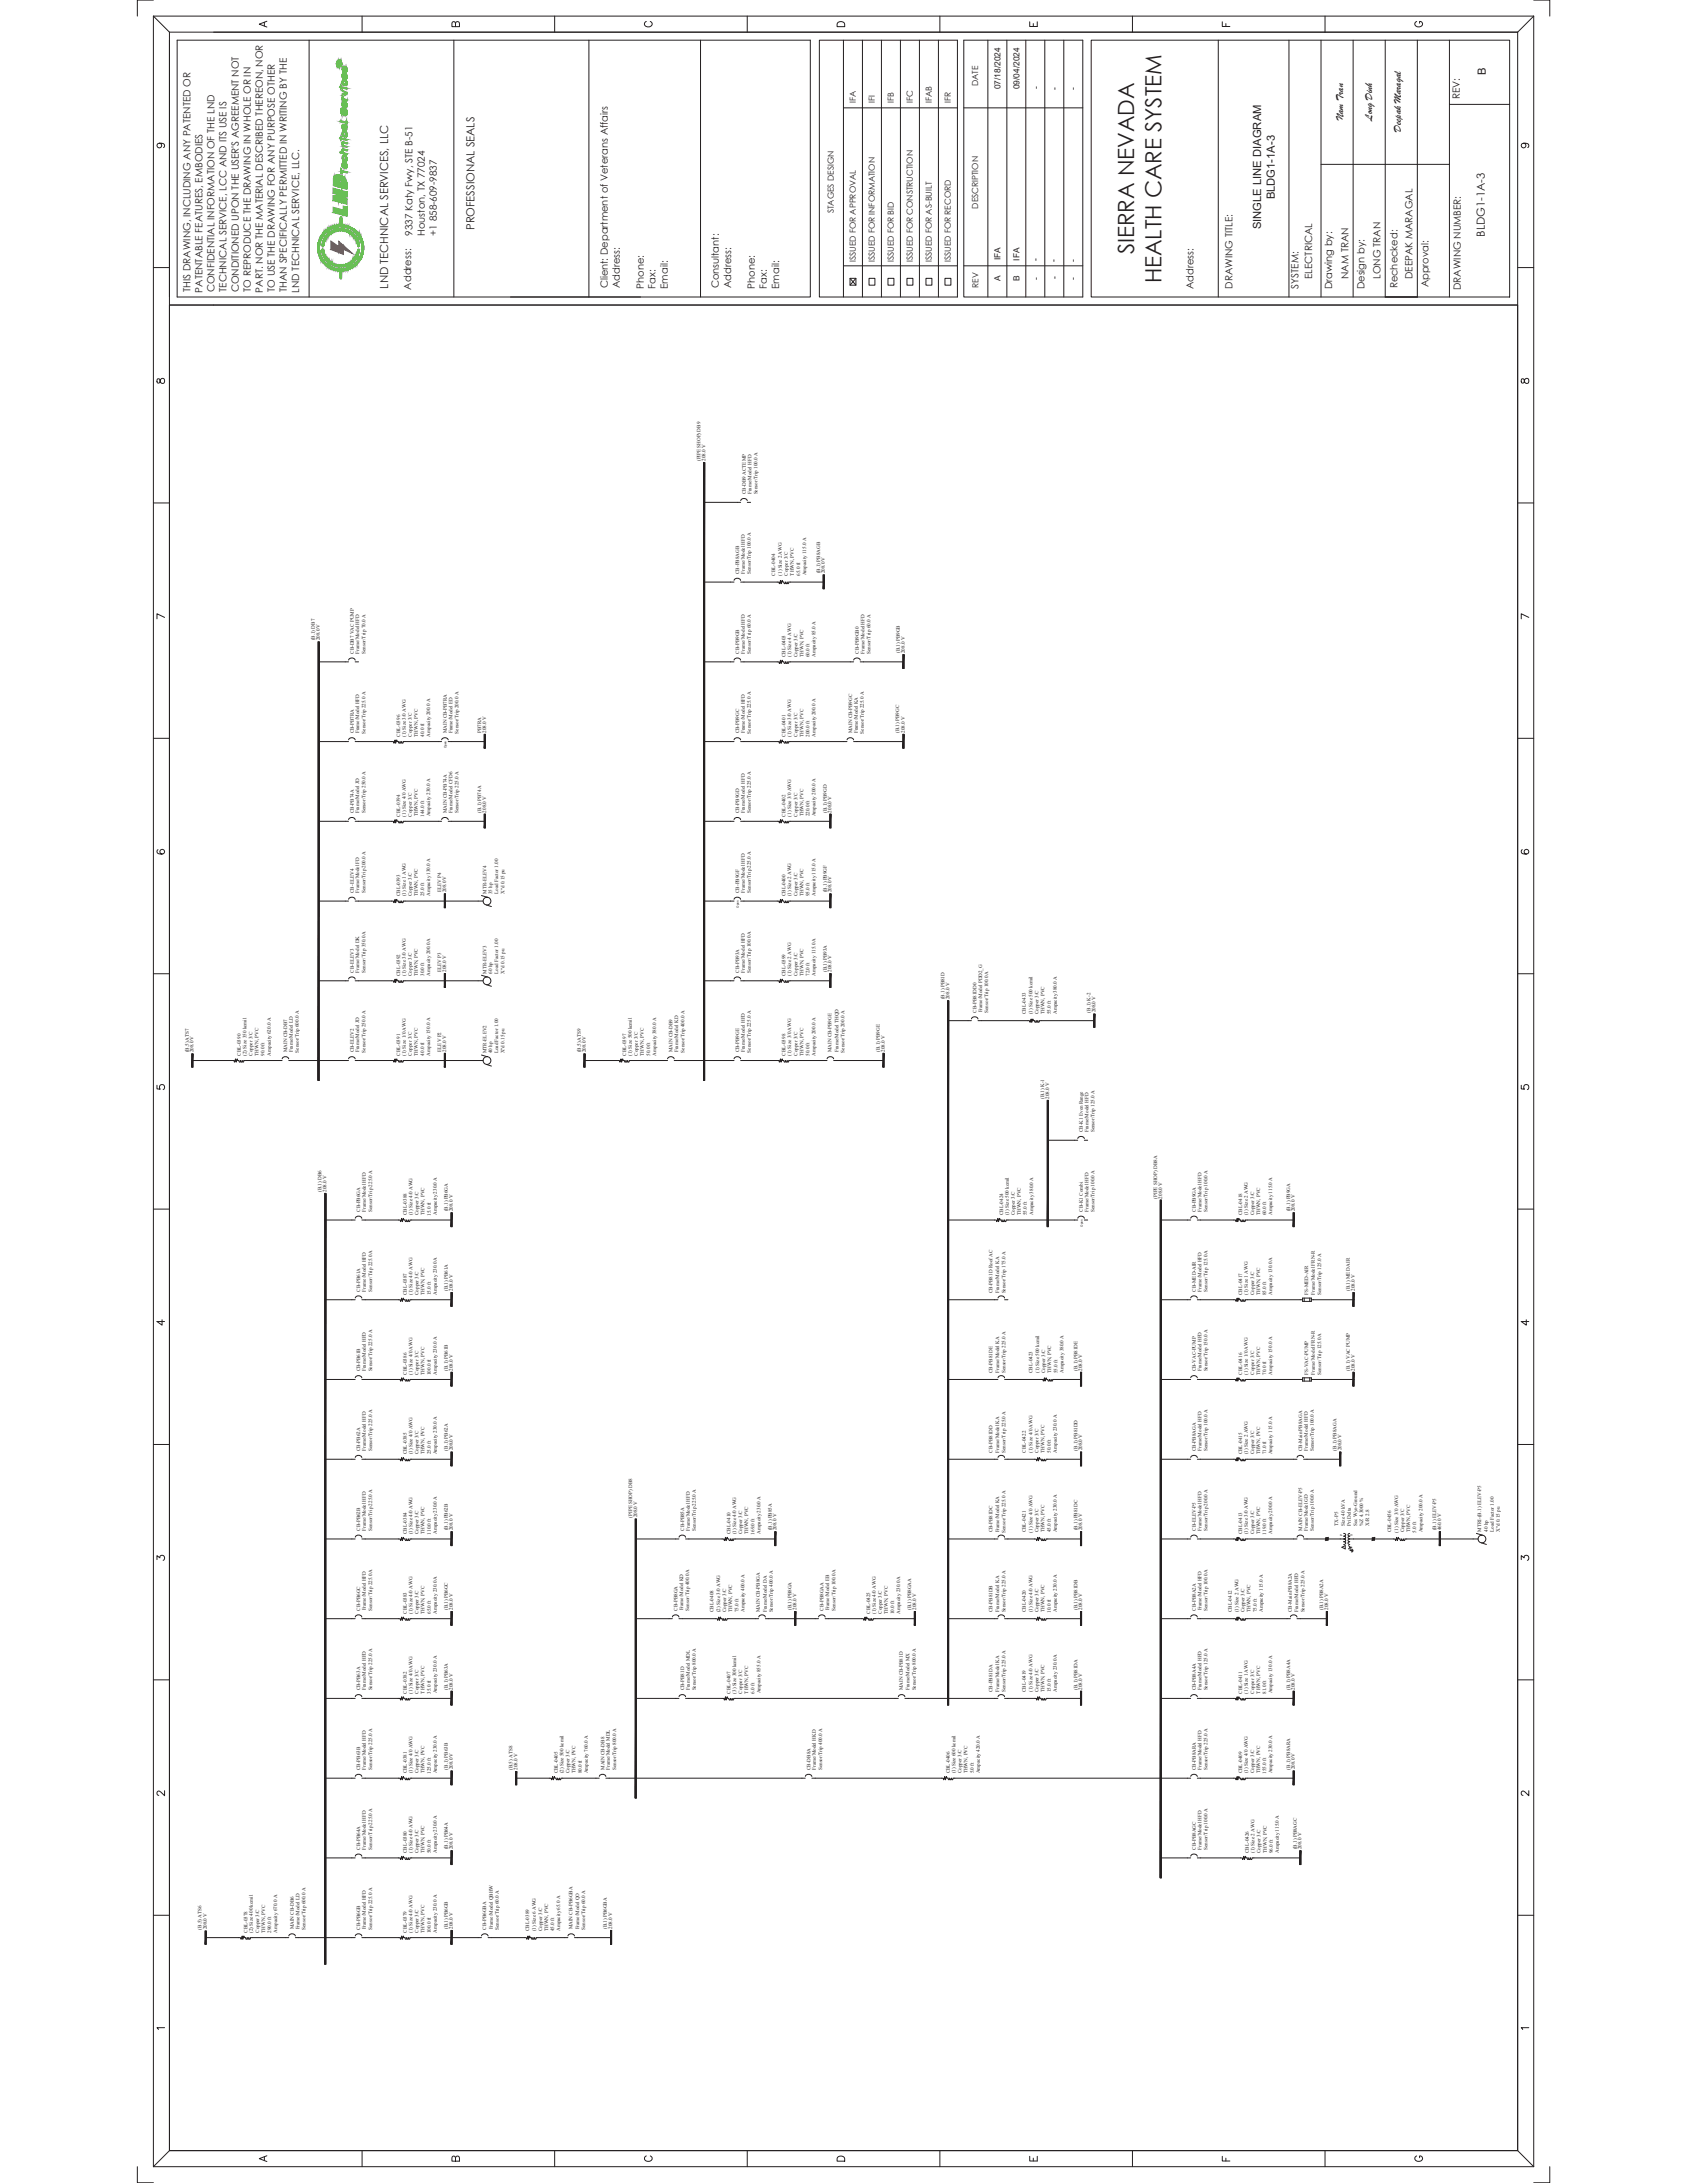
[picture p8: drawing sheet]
<svg xmlns="http://www.w3.org/2000/svg" width="216mm" height="279mm" viewBox="0 0 216 279" stroke-linecap="round" stroke-linejoin="round" font-family="sans-serif">
<defs><g id="words">
<g font-size="2.9" fill="#231f20">
<text x="145.2" y="32.6" transform="rotate(-90 145.2 32.6)">SIERRA NEVADA</text>
<text x="148.6" y="36.3" transform="rotate(-90 148.6 36.3)">HEALTH CARE SYSTEM</text>
</g>
<g font-size="1.4" fill="#231f20">
<text x="190.2" y="9.6" transform="rotate(-90 190.2 9.6)">B</text>
<text x="171.9" y="15.4" transform="rotate(-90 171.9 15.4)">Nam Tran</text>
<text x="175.6" y="15.4" transform="rotate(-90 175.6 15.4)">Long Dinh</text>
<text x="179.3" y="16.9" transform="rotate(-90 179.3 16.9)">Deepak Maragal</text>
<text x="60.7" y="29.4" transform="rotate(-90 60.7 29.4)">PROFESSIONAL SEALS</text>
<text x="161.4" y="29.3" transform="rotate(-90 161.4 29.3)">SINGLE LINE DIAGRAM</text>
<text x="163.1" y="25.5" transform="rotate(-90 163.1 25.5)">BLDG1-1A-3</text>
<text x="190" y="30.3" transform="rotate(-90 190 30.3)">BLDG1-1A-3</text>
<text x="49.7" y="36.9" transform="rotate(-90 49.7 36.9)">LND TECHNICAL SERVICES, LLC</text>
</g>
<g font-size="1.3" fill="#231f20">
<text x="186.8" y="12.7" transform="rotate(-90 186.8 12.7)">REV:</text>
<text x="52.8" y="30.2" transform="rotate(-90 52.8 30.2)">9337 Katy Fwy, STE B-51</text>
<text x="54.4" y="30.2" transform="rotate(-90 54.4 30.2)">Houston, TX 77024</text>
<text x="55.9" y="30.2" transform="rotate(-90 55.9 30.2)">+1 858-609-9837</text>
<text x="167.9" y="35.7" transform="rotate(-90 167.9 35.7)">ELECTRICAL</text>
<text x="172.6" y="35.7" transform="rotate(-90 172.6 35.7)">NAM TRAN</text>
<text x="176.7" y="35.7" transform="rotate(-90 176.7 35.7)">LONG TRAN</text>
<text x="180.8" y="35.7" transform="rotate(-90 180.8 35.7)">DEEPAK MARAGAL</text>
<text x="24.4" y="37.4" transform="rotate(-90 24.4 37.4)">THIS DRAWING, INCLUDING ANY PATENTED OR</text>
<text x="25.9" y="37.5" transform="rotate(-90 25.9 37.5)">PATENTABLE FEATURES, EMBODIES</text>
<text x="27.5" y="37.4" transform="rotate(-90 27.5 37.4)">CONFIDENTIAL INFORMATION OF THE LND</text>
<text x="29" y="37.4" transform="rotate(-90 29 37.4)">TECHNICAL SERVICE, LCC AND ITS USE IS</text>
<text x="30.5" y="37.4" transform="rotate(-90 30.5 37.4)">CONDITIONED UPON THE USER'S AGREEMENT NOT</text>
<text x="32.1" y="37.4" transform="rotate(-90 32.1 37.4)">TO REPRODUCE THE DRAWING IN WHOLE OR IN</text>
<text x="33.6" y="37.5" transform="rotate(-90 33.6 37.5)">PART. NOR THE MATERIAL DESCRIBED THEREON, NOR</text>
<text x="35.2" y="37.4" transform="rotate(-90 35.2 37.4)">TO USE THE DRAWING FOR ANY PURPOSE OTHER</text>
<text x="36.7" y="37.4" transform="rotate(-90 36.7 37.4)">THAN SPECIFICALLY PERMITTED IN WRITING BY THE</text>
<text x="38.3" y="37.5" transform="rotate(-90 38.3 37.5)">LND TECHNICAL SERVICE, LLC.</text>
<text x="52.6" y="37.1" transform="rotate(-90 52.6 37.1)">Address:</text>
<text x="77.8" y="36.9" transform="rotate(-90 77.8 36.9)">Client: Department of Veterans Affairs</text>
<text x="79.3" y="36.9" transform="rotate(-90 79.3 36.9)">Address:</text>
<text x="82.4" y="37" transform="rotate(-90 82.4 37)">Phone:</text>
<text x="83.9" y="37" transform="rotate(-90 83.9 37)">Fax:</text>
<text x="85.5" y="37" transform="rotate(-90 85.5 37)">Email:</text>
<text x="92" y="36.9" transform="rotate(-90 92 36.9)">Consultant:</text>
<text x="93.6" y="36.9" transform="rotate(-90 93.6 36.9)">Address:</text>
<text x="96.6" y="37" transform="rotate(-90 96.6 37)">Phone:</text>
<text x="98.1" y="37" transform="rotate(-90 98.1 37)">Fax:</text>
<text x="99.7" y="37" transform="rotate(-90 99.7 37)">Email:</text>
<text x="152.7" y="37" transform="rotate(-90 152.7 37)">Address:</text>
<text x="157.7" y="37" transform="rotate(-90 157.7 37)">DRAWING TITLE:</text>
<text x="166.2" y="36.9" transform="rotate(-90 166.2 36.9)">SYSTEM:</text>
<text x="170.5" y="37" transform="rotate(-90 170.5 37)">Drawing by:</text>
<text x="174.6" y="37" transform="rotate(-90 174.6 37)">Design by:</text>
<text x="178.8" y="36.9" transform="rotate(-90 178.8 36.9)">Rechecked:</text>
<text x="182.8" y="36.8" transform="rotate(-90 182.8 36.8)">Approval:</text>
<text x="187" y="37.1" transform="rotate(-90 187 37.1)">DRAWING NUMBER:</text>
</g>
<g font-size="1.1" fill="#231f20">
<text x="125.2" y="11" transform="rotate(-90 125.2 11)">DATE</text>
<text x="128" y="11.4" transform="rotate(-90 128 11.4)">07/18/2024</text>
<text x="130.5" y="11.4" transform="rotate(-90 130.5 11.4)">09/04/2024</text>
<text x="133" y="11.4" transform="rotate(-90 133 11.4)">-</text>
<text x="135.3" y="11.5" transform="rotate(-90 135.3 11.5)">-</text>
<text x="137.7" y="11.6" transform="rotate(-90 137.7 11.6)">-</text>
<text x="109.5" y="13.2" transform="rotate(-90 109.5 13.2)">IFA</text>
<text x="111.9" y="13.2" transform="rotate(-90 111.9 13.2)">IFI</text>
<text x="114.4" y="13.2" transform="rotate(-90 114.4 13.2)">IFB</text>
<text x="116.8" y="13.2" transform="rotate(-90 116.8 13.2)">IFC</text>
<text x="119.2" y="13.2" transform="rotate(-90 119.2 13.2)">IFAB</text>
<text x="121.7" y="13.2" transform="rotate(-90 121.7 13.2)">IFR</text>
<text x="106.7" y="27.3" transform="rotate(-90 106.7 27.3)">STAGES DESIGN</text>
<text x="125.2" y="26.7" transform="rotate(-90 125.2 26.7)">DESCRIPTION</text>
<text x="109.5" y="33.6" transform="rotate(-90 109.5 33.6)">ISSUED FOR APPROVAL</text>
<text x="111.9" y="33.6" transform="rotate(-90 111.9 33.6)">ISSUED FOR INFORMATION</text>
<text x="114.4" y="33.6" transform="rotate(-90 114.4 33.6)">ISSUED FOR BID</text>
<text x="116.8" y="33.6" transform="rotate(-90 116.8 33.6)">ISSUED FOR CONSTRUCTION</text>
<text x="119.2" y="33.6" transform="rotate(-90 119.2 33.6)">ISSUED FOR AS-BUILT</text>
<text x="121.7" y="33.6" transform="rotate(-90 121.7 33.6)">ISSUED FOR RECORD</text>
<text x="128" y="33.3" transform="rotate(-90 128 33.3)">IFA</text>
<text x="128" y="36" transform="rotate(-90 128 36)">A</text>
<text x="130.5" y="36" transform="rotate(-90 130.5 36)">B</text>
<text x="130.5" y="33.4" transform="rotate(-90 130.5 33.4)">IFA</text>
<text x="132.8" y="33.4" transform="rotate(-90 132.8 33.4)">-</text>
<text x="132.9" y="35.8" transform="rotate(-90 132.9 35.8)">-</text>
<text x="135.2" y="33.5" transform="rotate(-90 135.2 33.5)">-</text>
<text x="135.3" y="35.8" transform="rotate(-90 135.3 35.8)">-</text>
<text x="137.7" y="35.8" transform="rotate(-90 137.7 35.8)">-</text>
<text x="137.7" y="33.5" transform="rotate(-90 137.7 33.5)">-</text>
<text x="125.2" y="36.9" transform="rotate(-90 125.2 36.9)">REV</text>
</g>
<g font-size=".7" fill="#231f20">
<text x="89.6" y="59" transform="rotate(-90 89.6 59)">(PIPE SHOP) DB9</text>
<text x="90.3" y="59" transform="rotate(-90 90.3 59)">208.0 V</text>
<text x="95.4" y="63.3" transform="rotate(-90 95.4 63.3)">CB-DB9 ACTEMP</text>
<text x="96.2" y="63.2" transform="rotate(-90 96.2 63.2)">Frame/Model HFD</text>
<text x="96.9" y="63.3" transform="rotate(-90 96.9 63.3)">Sensor/Trip 100.0 A</text>
<text x="94.6" y="73.5" transform="rotate(-90 94.6 73.5)">CB-PB8AGB</text>
<text x="95.3" y="73.5" transform="rotate(-90 95.3 73.5)">Frame/Model HFD</text>
<text x="96.1" y="73.5" transform="rotate(-90 96.1 73.5)">Sensor/Trip 100.0 A</text>
<text x="99.2" y="73.7" transform="rotate(-90 99.2 73.7)">CBL-0404</text>
<text x="100.1" y="73.7" transform="rotate(-90 100.1 73.7)">(1) Size 2 AWG</text>
<text x="100.8" y="73.7" transform="rotate(-90 100.8 73.7)">Copper 3/C</text>
<text x="101.6" y="73.7" transform="rotate(-90 101.6 73.7)">THWN, PVC</text>
<text x="102.4" y="73.7" transform="rotate(-90 102.4 73.7)">65.0 ft</text>
<text x="103.2" y="73.7" transform="rotate(-90 103.2 73.7)">Ampacity 115.0 A</text>
<text x="105" y="73.4" transform="rotate(-90 105 73.4)">(B.1) PB8AGB</text>
<text x="105.6" y="73.4" transform="rotate(-90 105.6 73.4)">208.0 V</text>
<text x="40.3" y="82" transform="rotate(-90 40.3 82)">(B.1) DB7</text>
<text x="40.9" y="82" transform="rotate(-90 40.9 82)">208.0 V</text>
<text x="45.3" y="83.7" transform="rotate(-90 45.3 83.7)">CB-DB7 VAC PUMP</text>
<text x="46" y="83.7" transform="rotate(-90 46 83.7)">Frame/Model HFD</text>
<text x="46.8" y="83.7" transform="rotate(-90 46.8 83.7)">Sensor/Trip 70.0 A</text>
<text x="94.6" y="83.7" transform="rotate(-90 94.6 83.7)">CB-PB9GB</text>
<text x="95.3" y="83.7" transform="rotate(-90 95.3 83.7)">Frame/Model HFD</text>
<text x="96.1" y="83.7" transform="rotate(-90 96.1 83.7)">Sensor/Trip 60.0 A</text>
<text x="109.9" y="83.7" transform="rotate(-90 109.9 83.7)">CB-PB9GB0</text>
<text x="110.6" y="83.7" transform="rotate(-90 110.6 83.7)">Frame/Model HFD</text>
<text x="111.4" y="83.7" transform="rotate(-90 111.4 83.7)">Sensor/Trip 60.0 A</text>
<text x="115.2" y="83.6" transform="rotate(-90 115.2 83.6)">(B.1) PB9GB</text>
<text x="115.8" y="83.6" transform="rotate(-90 115.8 83.6)">208.0 V</text>
<text x="100.5" y="84.1" transform="rotate(-90 100.5 84.1)">CBL-0403</text>
<text x="101.3" y="84.1" transform="rotate(-90 101.3 84.1)">(1) Size 4 AWG</text>
<text x="102" y="84.1" transform="rotate(-90 102 84.1)">Copper 3/C</text>
<text x="102.8" y="84.1" transform="rotate(-90 102.8 84.1)">THWN, PVC</text>
<text x="103.6" y="84.1" transform="rotate(-90 103.6 84.1)">60.0 ft</text>
<text x="104.4" y="84.1" transform="rotate(-90 104.4 84.1)">Ampacity 85.0 A</text>
<text x="45.3" y="93.9" transform="rotate(-90 45.3 93.9)">CB-PB7RA</text>
<text x="46" y="93.9" transform="rotate(-90 46 93.9)">Frame/Model HFD</text>
<text x="46.8" y="93.9" transform="rotate(-90 46.8 93.9)">Sensor/Trip 225.0 A</text>
<text x="51.2" y="94.3" transform="rotate(-90 51.2 94.3)">CBL-0396</text>
<text x="51.9" y="94.3" transform="rotate(-90 51.9 94.3)">(1) Size 3/0 AWG</text>
<text x="52.7" y="94.3" transform="rotate(-90 52.7 94.3)">Copper 3/C</text>
<text x="53.5" y="94.3" transform="rotate(-90 53.5 94.3)">THWN, PVC</text>
<text x="54.3" y="94.3" transform="rotate(-90 54.3 94.3)">40.0 ft</text>
<text x="55.1" y="94.3" transform="rotate(-90 55.1 94.3)">Ampacity 200.0 A</text>
<text x="57.2" y="93.9" transform="rotate(-90 57.2 93.9)">MAIN CB-PB7RA</text>
<text x="57.9" y="93.9" transform="rotate(-90 57.9 93.9)">Frame/Model ED</text>
<text x="58.7" y="93.9" transform="rotate(-90 58.7 93.9)">Sensor/Trip 200.0 A</text>
<text x="61.6" y="93.8" transform="rotate(-90 61.6 93.8)">PB7RA</text>
<text x="62.2" y="93.8" transform="rotate(-90 62.2 93.8)">208.0 V</text>
<text x="94.6" y="93.9" transform="rotate(-90 94.6 93.9)">CB-PB9GC</text>
<text x="95.3" y="93.9" transform="rotate(-90 95.3 93.9)">Frame/Model HFD</text>
<text x="96.1" y="93.9" transform="rotate(-90 96.1 93.9)">Sensor/Trip 225.0 A</text>
<text x="100.5" y="94.3" transform="rotate(-90 100.5 94.3)">CBL-0401</text>
<text x="101.3" y="94.3" transform="rotate(-90 101.3 94.3)">(1) Size 3/0 AWG</text>
<text x="102" y="94.3" transform="rotate(-90 102 94.3)">Copper 3/C</text>
<text x="102.8" y="94.3" transform="rotate(-90 102.8 94.3)">THWN, PVC</text>
<text x="103.6" y="94.3" transform="rotate(-90 103.6 94.3)">200.0 ft</text>
<text x="104.4" y="94.3" transform="rotate(-90 104.4 94.3)">Ampacity 200.0 A</text>
<text x="109.1" y="93.9" transform="rotate(-90 109.1 93.9)">MAIN CB-PB9GC</text>
<text x="109.8" y="93.9" transform="rotate(-90 109.8 93.9)">Frame/Model KA</text>
<text x="110.6" y="93.9" transform="rotate(-90 110.6 93.9)">Sensor/Trip 225.0 A</text>
<text x="115.1" y="93.8" transform="rotate(-90 115.1 93.8)">(B.1) PB9GC</text>
<text x="115.8" y="93.8" transform="rotate(-90 115.8 93.8)">208.0 V</text>
<text x="45.3" y="104.1" transform="rotate(-90 45.3 104.1)">CB-PB74A</text>
<text x="46" y="104.1" transform="rotate(-90 46 104.1)">Frame/Model JD</text>
<text x="46.8" y="104.1" transform="rotate(-90 46.8 104.1)">Sensor/Trip 250.0 A</text>
<text x="51.2" y="104.5" transform="rotate(-90 51.2 104.5)">CBL-0394</text>
<text x="51.9" y="104.5" transform="rotate(-90 51.9 104.5)">(1) Size 4/0 AWG</text>
<text x="52.7" y="104.5" transform="rotate(-90 52.7 104.5)">Copper 3/C</text>
<text x="53.5" y="104.5" transform="rotate(-90 53.5 104.5)">THWN, PVC</text>
<text x="54.3" y="104.6" transform="rotate(-90 54.3 104.6)">144.0 ft</text>
<text x="55.1" y="104.5" transform="rotate(-90 55.1 104.5)">Ampacity 230.0 A</text>
<text x="57.2" y="104.1" transform="rotate(-90 57.2 104.1)">MAIN CB-PB74A</text>
<text x="57.9" y="104.1" transform="rotate(-90 57.9 104.1)">Frame/Model CFD6</text>
<text x="58.7" y="104.1" transform="rotate(-90 58.7 104.1)">Sensor/Trip 225.0 A</text>
<text x="61.6" y="104" transform="rotate(-90 61.6 104)">(B.1) PB74A</text>
<text x="62.2" y="104" transform="rotate(-90 62.2 104)">208.0 V</text>
<text x="94.6" y="104.1" transform="rotate(-90 94.6 104.1)">CB-PB9GD</text>
<text x="95.3" y="104.1" transform="rotate(-90 95.3 104.1)">Frame/Model HFD</text>
<text x="96.1" y="104.1" transform="rotate(-90 96.1 104.1)">Sensor/Trip 225.0 A</text>
<text x="100.5" y="104.5" transform="rotate(-90 100.5 104.5)">CBL-0402</text>
<text x="101.3" y="104.5" transform="rotate(-90 101.3 104.5)">(1) Size 3/0 AWG</text>
<text x="102" y="104.5" transform="rotate(-90 102 104.5)">Copper 3/C</text>
<text x="102.8" y="104.5" transform="rotate(-90 102.8 104.5)">THWN, PVC</text>
<text x="103.6" y="104.5" transform="rotate(-90 103.6 104.5)">220.0 ft</text>
<text x="104.4" y="104.5" transform="rotate(-90 104.4 104.5)">Ampacity 200.0 A</text>
<text x="105.8" y="104" transform="rotate(-90 105.8 104)">(B.1) PB9GD</text>
<text x="106.4" y="104" transform="rotate(-90 106.4 104)">208.0 V</text>
<text x="45.3" y="114.3" transform="rotate(-90 45.3 114.3)">CB-ELEV4</text>
<text x="46" y="114.3" transform="rotate(-90 46 114.3)">Frame/Model FD</text>
<text x="46.8" y="114.3" transform="rotate(-90 46.8 114.3)">Sensor/Trip 200.0 A</text>
<text x="51.2" y="114.7" transform="rotate(-90 51.2 114.7)">CBL-0393</text>
<text x="51.9" y="114.7" transform="rotate(-90 51.9 114.7)">(1) Size 1 AWG</text>
<text x="52.7" y="114.7" transform="rotate(-90 52.7 114.7)">Copper 3/C</text>
<text x="53.5" y="114.7" transform="rotate(-90 53.5 114.7)">THWN, PVC</text>
<text x="54.3" y="114.7" transform="rotate(-90 54.3 114.7)">25.0 ft</text>
<text x="55.1" y="114.7" transform="rotate(-90 55.1 114.7)">Ampacity 130.0 A</text>
<text x="56.5" y="114.2" transform="rotate(-90 56.5 114.2)">ELEV P4</text>
<text x="57.1" y="114.2" transform="rotate(-90 57.1 114.2)">208.0 V</text>
<text x="62.3" y="114.4" transform="rotate(-90 62.3 114.4)">MTR-ELEV4</text>
<text x="63" y="114.4" transform="rotate(-90 63 114.4)">35 hp</text>
<text x="63.8" y="114.4" transform="rotate(-90 63.8 114.4)">Load Factor 1.00</text>
<text x="64.6" y="114.4" transform="rotate(-90 64.6 114.4)">X&quot;d 0.15 pu</text>
<text x="94.6" y="114.3" transform="rotate(-90 94.6 114.3)">CB-PB9GF</text>
<text x="95.3" y="114.3" transform="rotate(-90 95.3 114.3)">Frame/Model HFD</text>
<text x="96.1" y="114.3" transform="rotate(-90 96.1 114.3)">Sensor/Trip 225.0 A</text>
<text x="100.5" y="114.7" transform="rotate(-90 100.5 114.7)">CBL-0400</text>
<text x="101.3" y="114.7" transform="rotate(-90 101.3 114.7)">(1) Size 2 AWG</text>
<text x="102" y="114.7" transform="rotate(-90 102 114.7)">Copper 3/C</text>
<text x="102.8" y="114.7" transform="rotate(-90 102.8 114.7)">THWN, PVC</text>
<text x="103.6" y="114.7" transform="rotate(-90 103.6 114.7)">95.0 ft</text>
<text x="104.4" y="114.7" transform="rotate(-90 104.4 114.7)">Ampacity 115.0 A</text>
<text x="105.8" y="114.2" transform="rotate(-90 105.8 114.2)">(B.1) PB9GF</text>
<text x="106.4" y="114.2" transform="rotate(-90 106.4 114.2)">208.0 V</text>
<text x="45.3" y="124.5" transform="rotate(-90 45.3 124.5)">CB-ELEV3</text>
<text x="46" y="124.5" transform="rotate(-90 46 124.5)">Frame/Model DK</text>
<text x="46.8" y="124.5" transform="rotate(-90 46.8 124.5)">Sensor/Trip 350.0 A</text>
<text x="51.2" y="124.9" transform="rotate(-90 51.2 124.9)">CBL-0392</text>
<text x="51.9" y="124.9" transform="rotate(-90 51.9 124.9)">(1) Size 3/0 AWG</text>
<text x="52.7" y="124.9" transform="rotate(-90 52.7 124.9)">Copper 3/C</text>
<text x="53.5" y="124.9" transform="rotate(-90 53.5 124.9)">THWN, PVC</text>
<text x="54.3" y="124.9" transform="rotate(-90 54.3 124.9)">30.0 ft</text>
<text x="55.1" y="124.9" transform="rotate(-90 55.1 124.9)">Ampacity 200.0 A</text>
<text x="56.5" y="124.4" transform="rotate(-90 56.5 124.4)">ELEV P3</text>
<text x="57.1" y="124.4" transform="rotate(-90 57.1 124.4)">208.0 V</text>
<text x="62.3" y="124.6" transform="rotate(-90 62.3 124.6)">MTR-ELEV3</text>
<text x="63" y="124.6" transform="rotate(-90 63 124.6)">60 hp</text>
<text x="63.8" y="124.6" transform="rotate(-90 63.8 124.6)">Load Factor 1.00</text>
<text x="64.6" y="124.6" transform="rotate(-90 64.6 124.6)">X&quot;d 0.15 pu</text>
<text x="94.6" y="124.5" transform="rotate(-90 94.6 124.5)">CB-PB93A</text>
<text x="95.3" y="124.5" transform="rotate(-90 95.3 124.5)">Frame/Model HFD</text>
<text x="96.1" y="124.5" transform="rotate(-90 96.1 124.5)">Sensor/Trip 100.0 A</text>
<text x="100.5" y="124.9" transform="rotate(-90 100.5 124.9)">CBL-0399</text>
<text x="101.3" y="124.9" transform="rotate(-90 101.3 124.9)">(1) Size 2 AWG</text>
<text x="102" y="124.9" transform="rotate(-90 102 124.9)">Copper 3/C</text>
<text x="102.8" y="124.9" transform="rotate(-90 102.8 124.9)">THWN, PVC</text>
<text x="103.6" y="124.9" transform="rotate(-90 103.6 124.9)">72.0 ft</text>
<text x="104.4" y="124.9" transform="rotate(-90 104.4 124.9)">Ampacity 115.0 A</text>
<text x="105.8" y="124.4" transform="rotate(-90 105.8 124.4)">(B.1) PB93A</text>
<text x="106.4" y="124.4" transform="rotate(-90 106.4 124.4)">208.0 V</text>
<text x="120.9" y="127.9" transform="rotate(-90 120.9 127.9)">(B.1) PB81D</text>
<text x="121.5" y="127.9" transform="rotate(-90 121.5 127.9)">208.0 V</text>
<text x="125" y="129.6" transform="rotate(-90 125 129.6)">CB-PB81DD0</text>
<text x="125.7" y="129.6" transform="rotate(-90 125.7 129.6)">Frame/Model PDD2_G</text>
<text x="126.5" y="129.6" transform="rotate(-90 126.5 129.6)">Sensor/Trip 100.0 A</text>
<text x="131.3" y="129.8" transform="rotate(-90 131.3 129.8)">CBL-0433</text>
<text x="132.1" y="129.8" transform="rotate(-90 132.1 129.8)">(1) Size 500 kcmil</text>
<text x="132.9" y="129.8" transform="rotate(-90 132.9 129.8)">Copper 3/C</text>
<text x="133.7" y="129.8" transform="rotate(-90 133.7 129.8)">THWN, PVC</text>
<text x="134.5" y="129.8" transform="rotate(-90 134.5 129.8)">55.0 ft</text>
<text x="135.3" y="129.8" transform="rotate(-90 135.3 129.8)">Ampacity 380.0 A</text>
<text x="139.6" y="129.6" transform="rotate(-90 139.6 129.6)">(B.1) K-2</text>
<text x="140.2" y="129.6" transform="rotate(-90 140.2 129.6)">208.0 V</text>
<text x="24.2" y="134.7" transform="rotate(-90 24.2 134.7)">(B.5) ATS7</text>
<text x="24.8" y="134.7" transform="rotate(-90 24.8 134.7)">208.0 V</text>
<text x="30.8" y="135.1" transform="rotate(-90 30.8 135.1)">CBL-0390</text>
<text x="31.5" y="135.1" transform="rotate(-90 31.5 135.1)">(2) Size 350 kcmil</text>
<text x="32.3" y="135.1" transform="rotate(-90 32.3 135.1)">Copper 3/C</text>
<text x="33.1" y="135.1" transform="rotate(-90 33.1 135.1)">THWN, PVC</text>
<text x="33.9" y="135.1" transform="rotate(-90 33.9 135.1)">90.0 ft</text>
<text x="34.6" y="135.1" transform="rotate(-90 34.6 135.1)">Ampacity 620.0 A</text>
<text x="36.8" y="134.7" transform="rotate(-90 36.8 134.7)">MAIN CB-DB7</text>
<text x="37.5" y="134.7" transform="rotate(-90 37.5 134.7)">Frame/Model LD</text>
<text x="38.3" y="134.7" transform="rotate(-90 38.3 134.7)">Sensor/Trip 600.0 A</text>
<text x="45.3" y="134.7" transform="rotate(-90 45.3 134.7)">CB-ELEV2</text>
<text x="46" y="134.7" transform="rotate(-90 46 134.7)">Frame/Model JD</text>
<text x="46.8" y="134.7" transform="rotate(-90 46.8 134.7)">Sensor/Trip 250.0 A</text>
<text x="51.2" y="135.1" transform="rotate(-90 51.2 135.1)">CBL-0391</text>
<text x="51.9" y="135.1" transform="rotate(-90 51.9 135.1)">(1) Size 1/0 AWG</text>
<text x="52.7" y="135.1" transform="rotate(-90 52.7 135.1)">Copper 3/C</text>
<text x="53.5" y="135.1" transform="rotate(-90 53.5 135.1)">THWN, PVC</text>
<text x="54.3" y="135.1" transform="rotate(-90 54.3 135.1)">40.0 ft</text>
<text x="55.1" y="135.1" transform="rotate(-90 55.1 135.1)">Ampacity 150.0 A</text>
<text x="56.5" y="134.6" transform="rotate(-90 56.5 134.6)">ELEV P2</text>
<text x="57.1" y="134.6" transform="rotate(-90 57.1 134.6)">208.0 V</text>
<text x="62.3" y="134.8" transform="rotate(-90 62.3 134.8)">MTR-ELEV2</text>
<text x="63" y="134.8" transform="rotate(-90 63 134.8)">40 hp</text>
<text x="63.8" y="134.8" transform="rotate(-90 63.8 134.8)">Load Factor 1.00</text>
<text x="64.6" y="134.8" transform="rotate(-90 64.6 134.8)">X&quot;d 0.15 pu</text>
<text x="74.3" y="134.7" transform="rotate(-90 74.3 134.7)">(B.5) ATS9</text>
<text x="75" y="134.7" transform="rotate(-90 75 134.7)">208.0 V</text>
<text x="80.1" y="135.1" transform="rotate(-90 80.1 135.1)">CBL-0397</text>
<text x="80.9" y="135.1" transform="rotate(-90 80.9 135.1)">(1) Size 500 kcmil</text>
<text x="81.6" y="135.1" transform="rotate(-90 81.6 135.1)">Copper 3/C</text>
<text x="82.4" y="135.1" transform="rotate(-90 82.4 135.1)">THWN, PVC</text>
<text x="83.2" y="135.1" transform="rotate(-90 83.2 135.1)">50.0 ft</text>
<text x="84" y="135.1" transform="rotate(-90 84 135.1)">Ampacity 380.0 A</text>
<text x="86.1" y="134.7" transform="rotate(-90 86.1 134.7)">MAIN CB-DB9</text>
<text x="86.8" y="134.7" transform="rotate(-90 86.8 134.7)">Frame/Model KD</text>
<text x="87.6" y="134.7" transform="rotate(-90 87.6 134.7)">Sensor/Trip 400.0 A</text>
<text x="94.6" y="134.7" transform="rotate(-90 94.6 134.7)">CB-PB9GE</text>
<text x="95.3" y="134.7" transform="rotate(-90 95.3 134.7)">Frame/Model HFD</text>
<text x="96.1" y="134.7" transform="rotate(-90 96.1 134.7)">Sensor/Trip 225.0 A</text>
<text x="100.5" y="135.1" transform="rotate(-90 100.5 135.1)">CBL-0398</text>
<text x="101.3" y="135.1" transform="rotate(-90 101.3 135.1)">(1) Size 3/0 AWG</text>
<text x="102" y="135.1" transform="rotate(-90 102 135.1)">Copper 3/C</text>
<text x="102.8" y="135.1" transform="rotate(-90 102.8 135.1)">THWN, PVC</text>
<text x="103.6" y="135.1" transform="rotate(-90 103.6 135.1)">50.0 ft</text>
<text x="104.4" y="135.1" transform="rotate(-90 104.4 135.1)">Ampacity 200.0 A</text>
<text x="106.4" y="134.7" transform="rotate(-90 106.4 134.7)">MAIN CB-PB9GE</text>
<text x="107.3" y="134.7" transform="rotate(-90 107.3 134.7)">Frame/Model THQD</text>
<text x="108.1" y="134.7" transform="rotate(-90 108.1 134.7)">Sensor/Trip 200.0 A</text>
<text x="112.6" y="134.6" transform="rotate(-90 112.6 134.6)">(B.1) PB9GE</text>
<text x="113.2" y="134.6" transform="rotate(-90 113.2 134.6)">208.0 V</text>
<text x="133.6" y="140.7" transform="rotate(-90 133.6 140.7)">(B.1) K-1</text>
<text x="134.3" y="140.6" transform="rotate(-90 134.3 140.6)">208.0 V</text>
<text x="138.6" y="144.9" transform="rotate(-90 138.6 144.9)">CB-K1 Even Range</text>
<text x="139.3" y="144.9" transform="rotate(-90 139.3 144.9)">Frame/Model HFD</text>
<text x="140.1" y="144.9" transform="rotate(-90 140.1 144.9)">Sensor/Trip 125.0 A</text>
<text x="41.2" y="152.6" transform="rotate(-90 41.2 152.6)">(B.1) DB6</text>
<text x="41.8" y="152.5" transform="rotate(-90 41.8 152.5)">208.0 V</text>
<text x="46.1" y="155.1" transform="rotate(-90 46.1 155.1)">CB-PB6GA</text>
<text x="46.8" y="155.1" transform="rotate(-90 46.8 155.1)">Frame/Model HFD</text>
<text x="47.6" y="155.1" transform="rotate(-90 47.6 155.1)">Sensor/Trip 225.0 A</text>
<text x="52.1" y="155.5" transform="rotate(-90 52.1 155.5)">CBL-0388</text>
<text x="52.8" y="155.5" transform="rotate(-90 52.8 155.5)">(1) Size 4/0 AWG</text>
<text x="53.6" y="155.5" transform="rotate(-90 53.6 155.5)">Copper 3/C</text>
<text x="54.3" y="155.5" transform="rotate(-90 54.3 155.5)">THWN, PVC</text>
<text x="55.1" y="155.6" transform="rotate(-90 55.1 155.6)">15.0 ft</text>
<text x="55.9" y="155.5" transform="rotate(-90 55.9 155.5)">Ampacity 230.0 A</text>
<text x="57.3" y="155" transform="rotate(-90 57.3 155)">(B.1) PB6GA</text>
<text x="58" y="155" transform="rotate(-90 58 155)">208.0 V</text>
<text x="128.4" y="155.5" transform="rotate(-90 128.4 155.5)">CBL-0424</text>
<text x="129.1" y="155.5" transform="rotate(-90 129.1 155.5)">(1) Size 500 kcmil</text>
<text x="129.9" y="155.5" transform="rotate(-90 129.9 155.5)">Copper 3/C</text>
<text x="130.6" y="155.5" transform="rotate(-90 130.6 155.5)">THWN, PVC</text>
<text x="131.4" y="155.5" transform="rotate(-90 131.4 155.5)">55.0 ft</text>
<text x="132.2" y="155.5" transform="rotate(-90 132.2 155.5)">Ampacity 380.0 A</text>
<text x="138.6" y="155.1" transform="rotate(-90 138.6 155.1)">CB-K1 Combi</text>
<text x="139.3" y="155.1" transform="rotate(-90 139.3 155.1)">Frame/Model HFD</text>
<text x="140.1" y="155.1" transform="rotate(-90 140.1 155.1)">Sensor/Trip 100.0 A</text>
<text x="148.1" y="153.4" transform="rotate(-90 148.1 153.4)">(PIPE SHOP) DB8A</text>
<text x="148.7" y="153.4" transform="rotate(-90 148.7 153.4)">208.0 V</text>
<text x="153" y="155.1" transform="rotate(-90 153 155.1)">CB-PB9GA</text>
<text x="153.8" y="155.1" transform="rotate(-90 153.8 155.1)">Frame/Model HFD</text>
<text x="154.5" y="155.1" transform="rotate(-90 154.5 155.1)">Sensor/Trip 100.0 A</text>
<text x="159" y="155.5" transform="rotate(-90 159 155.5)">CBL-0418</text>
<text x="159.7" y="155.5" transform="rotate(-90 159.7 155.5)">(1) Size 2 AWG</text>
<text x="160.5" y="155.5" transform="rotate(-90 160.5 155.5)">Copper 3/C</text>
<text x="161.3" y="155.5" transform="rotate(-90 161.3 155.5)">THWN, PVC</text>
<text x="162" y="155.5" transform="rotate(-90 162 155.5)">60.0 ft</text>
<text x="162.8" y="155.5" transform="rotate(-90 162.8 155.5)">Ampacity 115.0 A</text>
<text x="165.1" y="155" transform="rotate(-90 165.1 155)">(B.1) PB9GA</text>
<text x="165.7" y="155" transform="rotate(-90 165.7 155)">208.0 V</text>
<text x="46.1" y="165.3" transform="rotate(-90 46.1 165.3)">CB-PB61A</text>
<text x="46.8" y="165.3" transform="rotate(-90 46.8 165.3)">Frame/Model HFD</text>
<text x="47.6" y="165.3" transform="rotate(-90 47.6 165.3)">Sensor/Trip 225.0 A</text>
<text x="52.1" y="165.7" transform="rotate(-90 52.1 165.7)">CBL-0387</text>
<text x="52.8" y="165.7" transform="rotate(-90 52.8 165.7)">(1) Size 4/0 AWG</text>
<text x="53.6" y="165.7" transform="rotate(-90 53.6 165.7)">Copper 3/C</text>
<text x="54.3" y="165.7" transform="rotate(-90 54.3 165.7)">THWN, PVC</text>
<text x="55.1" y="165.8" transform="rotate(-90 55.1 165.8)">15.0 ft</text>
<text x="55.9" y="165.7" transform="rotate(-90 55.9 165.7)">Ampacity 230.0 A</text>
<text x="57.3" y="165.2" transform="rotate(-90 57.3 165.2)">(B.1) PB61A</text>
<text x="58" y="165.2" transform="rotate(-90 58 165.2)">208.0 V</text>
<text x="127" y="165.5" transform="rotate(-90 127 165.5)">CB-PB81D Roof AC</text>
<text x="127.9" y="165.5" transform="rotate(-90 127.9 165.5)">Frame/Model KA</text>
<text x="128.7" y="165.5" transform="rotate(-90 128.7 165.5)">Sensor/Trip 175.0 A</text>
<text x="153" y="165.3" transform="rotate(-90 153 165.3)">CB-MED-AIR</text>
<text x="153.8" y="165.3" transform="rotate(-90 153.8 165.3)">Frame/Model HFD</text>
<text x="154.5" y="165.3" transform="rotate(-90 154.5 165.3)">Sensor/Trip 125.0 A</text>
<text x="159" y="165.7" transform="rotate(-90 159 165.7)">CBL-0417</text>
<text x="159.7" y="165.7" transform="rotate(-90 159.7 165.7)">(1) Size 1 AWG</text>
<text x="160.5" y="165.7" transform="rotate(-90 160.5 165.7)">Copper 3/C</text>
<text x="161.3" y="165.7" transform="rotate(-90 161.3 165.7)">THWN, PVC</text>
<text x="162" y="165.8" transform="rotate(-90 162 165.8)">85.0 ft</text>
<text x="162.8" y="165.7" transform="rotate(-90 162.8 165.7)">Ampacity 130.0 A</text>
<text x="167.4" y="165.7" transform="rotate(-90 167.4 165.7)">FS-MED-AIR</text>
<text x="168.3" y="165.7" transform="rotate(-90 168.3 165.7)">Frame/Model FRN-R</text>
<text x="169.1" y="165.8" transform="rotate(-90 169.1 165.8)">Sensor/Trip 125.0 A</text>
<text x="172.8" y="165.2" transform="rotate(-90 172.8 165.2)">(B.1) MED AIR</text>
<text x="173.4" y="165.2" transform="rotate(-90 173.4 165.2)">208.0 V</text>
<text x="46.1" y="175.5" transform="rotate(-90 46.1 175.5)">CB-PB61B</text>
<text x="46.8" y="175.5" transform="rotate(-90 46.8 175.5)">Frame/Model HFD</text>
<text x="47.6" y="175.5" transform="rotate(-90 47.6 175.5)">Sensor/Trip 225.0 A</text>
<text x="52.1" y="175.9" transform="rotate(-90 52.1 175.9)">CBL-0386</text>
<text x="52.8" y="175.9" transform="rotate(-90 52.8 175.9)">(1) Size 4/0 AWG</text>
<text x="53.6" y="175.9" transform="rotate(-90 53.6 175.9)">Copper 3/C</text>
<text x="54.3" y="175.9" transform="rotate(-90 54.3 175.9)">THWN, PVC</text>
<text x="55.1" y="176" transform="rotate(-90 55.1 176)">100.0 ft</text>
<text x="55.9" y="175.9" transform="rotate(-90 55.9 175.9)">Ampacity 230.0 A</text>
<text x="57.3" y="175.5" transform="rotate(-90 57.3 175.5)">(B.1) PB61B</text>
<text x="58" y="175.4" transform="rotate(-90 58 175.4)">208.0 V</text>
<text x="127" y="175.7" transform="rotate(-90 127 175.7)">CB-PB81DE</text>
<text x="127.9" y="175.7" transform="rotate(-90 127.9 175.7)">Frame/Model KA</text>
<text x="128.7" y="175.7" transform="rotate(-90 128.7 175.7)">Sensor/Trip 225.0 A</text>
<text x="132.1" y="175.7" transform="rotate(-90 132.1 175.7)">CBL-0423</text>
<text x="133" y="175.7" transform="rotate(-90 133 175.7)">(1) Size 500 kcmil</text>
<text x="133.8" y="175.7" transform="rotate(-90 133.8 175.7)">Copper 3/C</text>
<text x="134.5" y="175.7" transform="rotate(-90 134.5 175.7)">THWN, PVC</text>
<text x="135.3" y="175.7" transform="rotate(-90 135.3 175.7)">55.0 ft</text>
<text x="136.1" y="175.7" transform="rotate(-90 136.1 175.7)">Ampacity 380.0 A</text>
<text x="137.9" y="175.5" transform="rotate(-90 137.9 175.5)">(B.1) PB81DE</text>
<text x="138.5" y="175.4" transform="rotate(-90 138.5 175.4)">208.0 V</text>
<text x="153" y="175.5" transform="rotate(-90 153 175.5)">CB-VAC-PUMP</text>
<text x="153.8" y="175.5" transform="rotate(-90 153.8 175.5)">Frame/Model HFD</text>
<text x="154.5" y="175.5" transform="rotate(-90 154.5 175.5)">Sensor/Trip 150.0 A</text>
<text x="159" y="175.9" transform="rotate(-90 159 175.9)">CBL-0416</text>
<text x="159.7" y="175.9" transform="rotate(-90 159.7 175.9)">(1) Size 1/0 AWG</text>
<text x="160.5" y="175.9" transform="rotate(-90 160.5 175.9)">Copper 3/C</text>
<text x="161.3" y="175.9" transform="rotate(-90 161.3 175.9)">THWN, PVC</text>
<text x="162" y="175.9" transform="rotate(-90 162 175.9)">70.0 ft</text>
<text x="162.8" y="175.9" transform="rotate(-90 162.8 175.9)">Ampacity 150.0 A</text>
<text x="167.4" y="175.9" transform="rotate(-90 167.4 175.9)">FS-VAC-PUMP</text>
<text x="168.3" y="175.9" transform="rotate(-90 168.3 175.9)">Frame/Model FRN-R</text>
<text x="169.1" y="176" transform="rotate(-90 169.1 176)">Sensor/Trip 125.0 A</text>
<text x="172.8" y="175.5" transform="rotate(-90 172.8 175.5)">(B.1) VAC PUMP</text>
<text x="173.4" y="175.4" transform="rotate(-90 173.4 175.4)">208.0 V</text>
<text x="46.1" y="185.7" transform="rotate(-90 46.1 185.7)">CB-PB62A</text>
<text x="46.8" y="185.7" transform="rotate(-90 46.8 185.7)">Frame/Model HFD</text>
<text x="47.6" y="185.7" transform="rotate(-90 47.6 185.7)">Sensor/Trip 225.0 A</text>
<text x="57.3" y="185.7" transform="rotate(-90 57.3 185.7)">(B.1) PB62A</text>
<text x="58" y="185.6" transform="rotate(-90 58 185.6)">208.0 V</text>
<text x="127" y="185.9" transform="rotate(-90 127 185.9)">CB-PB81DD</text>
<text x="127.9" y="185.9" transform="rotate(-90 127.9 185.9)">Frame/Model KA</text>
<text x="128.7" y="186" transform="rotate(-90 128.7 186)">Sensor/Trip 225.0 A</text>
<text x="131.3" y="185.9" transform="rotate(-90 131.3 185.9)">CBL-0422</text>
<text x="132.1" y="185.9" transform="rotate(-90 132.1 185.9)">(1) Size 4/0 AWG</text>
<text x="132.9" y="185.9" transform="rotate(-90 132.9 185.9)">Copper 3/C</text>
<text x="133.7" y="185.9" transform="rotate(-90 133.7 185.9)">THWN, PVC</text>
<text x="134.5" y="185.9" transform="rotate(-90 134.5 185.9)">50.0 ft</text>
<text x="135.3" y="185.9" transform="rotate(-90 135.3 185.9)">Ampacity 230.0 A</text>
<text x="137.9" y="185.7" transform="rotate(-90 137.9 185.7)">(B.1) PB81DD</text>
<text x="138.5" y="185.6" transform="rotate(-90 138.5 185.6)">208.0 V</text>
<text x="153" y="185.7" transform="rotate(-90 153 185.7)">CB-PB8AGA</text>
<text x="153.8" y="185.7" transform="rotate(-90 153.8 185.7)">Frame/Model HFD</text>
<text x="154.5" y="185.7" transform="rotate(-90 154.5 185.7)">Sensor/Trip 100.0 A</text>
<text x="166.7" y="185.7" transform="rotate(-90 166.7 185.7)">CB-Main PB8AGA</text>
<text x="167.4" y="185.7" transform="rotate(-90 167.4 185.7)">Frame/Model HFD</text>
<text x="168.1" y="185.7" transform="rotate(-90 168.1 185.7)">Sensor/Trip 100.0 A</text>
<text x="171" y="185.7" transform="rotate(-90 171 185.7)">(B.1) PB8AGA</text>
<text x="171.7" y="185.6" transform="rotate(-90 171.7 185.6)">208.0 V</text>
<text x="52.1" y="186.2" transform="rotate(-90 52.1 186.2)">CBL-0385</text>
<text x="52.8" y="186.2" transform="rotate(-90 52.8 186.2)">(1) Size 4/0 AWG</text>
<text x="53.6" y="186.2" transform="rotate(-90 53.6 186.2)">Copper 3/C</text>
<text x="54.3" y="186.1" transform="rotate(-90 54.3 186.1)">THWN, PVC</text>
<text x="55.1" y="186.1" transform="rotate(-90 55.1 186.1)">25.0 ft</text>
<text x="55.9" y="186.1" transform="rotate(-90 55.9 186.1)">Ampacity 230.0 A</text>
<text x="159" y="186.2" transform="rotate(-90 159 186.2)">CBL-0415</text>
<text x="159.7" y="186.2" transform="rotate(-90 159.7 186.2)">(1) Size 2 AWG</text>
<text x="160.5" y="186.2" transform="rotate(-90 160.5 186.2)">Copper 3/C</text>
<text x="161.3" y="186.1" transform="rotate(-90 161.3 186.1)">THWN, PVC</text>
<text x="162" y="186.2" transform="rotate(-90 162 186.2)">71.0 ft</text>
<text x="162.8" y="186.1" transform="rotate(-90 162.8 186.1)">Ampacity 115.0 A</text>
<text x="46.1" y="195.9" transform="rotate(-90 46.1 195.9)">CB-PB62B</text>
<text x="46.8" y="195.9" transform="rotate(-90 46.8 195.9)">Frame/Model HFD</text>
<text x="47.6" y="196" transform="rotate(-90 47.6 196)">Sensor/Trip 225.0 A</text>
<text x="52.1" y="196.4" transform="rotate(-90 52.1 196.4)">CBL-0384</text>
<text x="52.8" y="196.4" transform="rotate(-90 52.8 196.4)">(1) Size 4/0 AWG</text>
<text x="53.6" y="196.4" transform="rotate(-90 53.6 196.4)">Copper 3/C</text>
<text x="54.3" y="196.4" transform="rotate(-90 54.3 196.4)">THWN, PVC</text>
<text x="55.1" y="196.4" transform="rotate(-90 55.1 196.4)">110.0 ft</text>
<text x="55.9" y="196.3" transform="rotate(-90 55.9 196.3)">Ampacity 230.0 A</text>
<text x="57.3" y="195.9" transform="rotate(-90 57.3 195.9)">(B.1) PB62B</text>
<text x="58" y="195.8" transform="rotate(-90 58 195.8)">208.0 V</text>
<text x="80.9" y="194.2" transform="rotate(-90 80.9 194.2)">(PIPE SHOP) DB8</text>
<text x="81.5" y="194.2" transform="rotate(-90 81.5 194.2)">208.0 V</text>
<text x="87.5" y="195.9" transform="rotate(-90 87.5 195.9)">CB-PB85A</text>
<text x="88.3" y="195.9" transform="rotate(-90 88.3 195.9)">Frame/Model HFD</text>
<text x="89" y="196" transform="rotate(-90 89 196)">Sensor/Trip 225.0 A</text>
<text x="93.5" y="196.4" transform="rotate(-90 93.5 196.4)">CBL-0410</text>
<text x="94.2" y="196.4" transform="rotate(-90 94.2 196.4)">(1) Size 4/0 AWG</text>
<text x="95" y="196.4" transform="rotate(-90 95 196.4)">Copper 3/C</text>
<text x="95.8" y="196.4" transform="rotate(-90 95.8 196.4)">THWN, PVC</text>
<text x="96.6" y="196.4" transform="rotate(-90 96.6 196.4)">169.0 ft</text>
<text x="97.3" y="196.3" transform="rotate(-90 97.3 196.3)">Ampacity 230.0 A</text>
<text x="98.8" y="195.9" transform="rotate(-90 98.8 195.9)">(B.1) PB85A</text>
<text x="99.4" y="195.8" transform="rotate(-90 99.4 195.8)">208.0 V</text>
<text x="127" y="196.1" transform="rotate(-90 127 196.1)">CB-PB81DC</text>
<text x="127.9" y="196.1" transform="rotate(-90 127.9 196.1)">Frame/Model KA</text>
<text x="128.7" y="196.2" transform="rotate(-90 128.7 196.2)">Sensor/Trip 225.0 A</text>
<text x="131.3" y="196.1" transform="rotate(-90 131.3 196.1)">CBL-0421</text>
<text x="132.1" y="196.1" transform="rotate(-90 132.1 196.1)">(1) Size 4/0 AWG</text>
<text x="132.9" y="196.1" transform="rotate(-90 132.9 196.1)">Copper 3/C</text>
<text x="133.7" y="196.1" transform="rotate(-90 133.7 196.1)">THWN, PVC</text>
<text x="134.5" y="196.1" transform="rotate(-90 134.5 196.1)">45.0 ft</text>
<text x="135.3" y="196.1" transform="rotate(-90 135.3 196.1)">Ampacity 230.0 A</text>
<text x="137.9" y="195.9" transform="rotate(-90 137.9 195.9)">(B.1) PB81DC</text>
<text x="138.5" y="195.8" transform="rotate(-90 138.5 195.8)">208.0 V</text>
<text x="153" y="195.9" transform="rotate(-90 153 195.9)">CB-ELEV-P5</text>
<text x="153.8" y="195.9" transform="rotate(-90 153.8 195.9)">Frame/Model HFD</text>
<text x="154.5" y="196" transform="rotate(-90 154.5 196)">Sensor/Trip 200.0 A</text>
<text x="159" y="196.4" transform="rotate(-90 159 196.4)">CBL-0413</text>
<text x="159.7" y="196.4" transform="rotate(-90 159.7 196.4)">(1) Size 3/0 AWG</text>
<text x="160.5" y="196.4" transform="rotate(-90 160.5 196.4)">Copper 3/C</text>
<text x="161.3" y="196.4" transform="rotate(-90 161.3 196.4)">THWN, PVC</text>
<text x="162" y="196.4" transform="rotate(-90 162 196.4)">119.0 ft</text>
<text x="162.8" y="196.3" transform="rotate(-90 162.8 196.3)">Ampacity 200.0 A</text>
<text x="166.6" y="195.9" transform="rotate(-90 166.6 195.9)">MAIN CB-ELEV-P5</text>
<text x="167.4" y="195.9" transform="rotate(-90 167.4 195.9)">Frame/Model GD</text>
<text x="168.1" y="196" transform="rotate(-90 168.1 196)">Sensor/Trip 100.0 A</text>
<text x="171.3" y="195.3" transform="rotate(-90 171.3 195.3)">TX-P5</text>
<text x="172.1" y="195.3" transform="rotate(-90 172.1 195.3)">Size 40 kVA</text>
<text x="172.9" y="195.3" transform="rotate(-90 172.9 195.3)">Pri Delta</text>
<text x="173.7" y="195.3" transform="rotate(-90 173.7 195.3)">Sec Wye-Ground</text>
<text x="174.4" y="195.3" transform="rotate(-90 174.4 195.3)">%Z 4.3000 %</text>
<text x="175.2" y="195.3" transform="rotate(-90 175.2 195.3)">X/R 2.8</text>
<text x="178.1" y="196.1" transform="rotate(-90 178.1 196.1)">CBL-0456</text>
<text x="178.9" y="196.1" transform="rotate(-90 178.9 196.1)">(1) Size 3/0 AWG</text>
<text x="179.7" y="196.1" transform="rotate(-90 179.7 196.1)">Copper 3/C</text>
<text x="180.5" y="196.1" transform="rotate(-90 180.5 196.1)">THWN, PVC</text>
<text x="181.3" y="196.1" transform="rotate(-90 181.3 196.1)">5.0 ft</text>
<text x="182" y="196.1" transform="rotate(-90 182 196.1)">Ampacity 200.0 A</text>
<text x="183.8" y="195.9" transform="rotate(-90 183.8 195.9)">(B.1) ELEV-P5</text>
<text x="184.4" y="195.8" transform="rotate(-90 184.4 195.8)">460.0 V</text>
<text x="189.6" y="196.1" transform="rotate(-90 189.6 196.1)">MTRI-(B.1) ELEV-P5</text>
<text x="190.4" y="196.1" transform="rotate(-90 190.4 196.1)">40 hp</text>
<text x="191.2" y="196.1" transform="rotate(-90 191.2 196.1)">Load Factor 1.00</text>
<text x="192" y="196.1" transform="rotate(-90 192 196.1)">X&quot;d 0.15 pu</text>
<text x="46.1" y="206.1" transform="rotate(-90 46.1 206.1)">CB-PB6GC</text>
<text x="46.8" y="206.1" transform="rotate(-90 46.8 206.1)">Frame/Model HFD</text>
<text x="47.6" y="206.2" transform="rotate(-90 47.6 206.2)">Sensor/Trip 225.0 A</text>
<text x="52.1" y="206.6" transform="rotate(-90 52.1 206.6)">CBL-0383</text>
<text x="52.8" y="206.6" transform="rotate(-90 52.8 206.6)">(1) Size 4/0 AWG</text>
<text x="53.6" y="206.6" transform="rotate(-90 53.6 206.6)">Copper 3/C</text>
<text x="54.3" y="206.6" transform="rotate(-90 54.3 206.6)">THWN, PVC</text>
<text x="55.1" y="206.6" transform="rotate(-90 55.1 206.6)">65.0 ft</text>
<text x="55.9" y="206.5" transform="rotate(-90 55.9 206.5)">Ampacity 230.0 A</text>
<text x="57.3" y="206.1" transform="rotate(-90 57.3 206.1)">(B.1) PB6GC</text>
<text x="58" y="206.1" transform="rotate(-90 58 206.1)">208.0 V</text>
<text x="86.7" y="206.1" transform="rotate(-90 86.7 206.1)">CB-PB8GA</text>
<text x="87.4" y="206.1" transform="rotate(-90 87.4 206.1)">Frame/Model KD</text>
<text x="88.2" y="206.2" transform="rotate(-90 88.2 206.2)">Sensor/Trip 400.0 A</text>
<text x="91.3" y="206.3" transform="rotate(-90 91.3 206.3)">CBL-0408</text>
<text x="92.2" y="206.4" transform="rotate(-90 92.2 206.4)">(2) Size 3/0 AWG</text>
<text x="92.9" y="206.3" transform="rotate(-90 92.9 206.3)">Copper 3/C</text>
<text x="93.7" y="206.3" transform="rotate(-90 93.7 206.3)">THWN, PVC</text>
<text x="94.5" y="206.4" transform="rotate(-90 94.5 206.4)">75.0 ft</text>
<text x="95.3" y="206.3" transform="rotate(-90 95.3 206.3)">Ampacity 400.0 A</text>
<text x="97.3" y="206.3" transform="rotate(-90 97.3 206.3)">MAIN CB-PB8GA</text>
<text x="98.1" y="206.3" transform="rotate(-90 98.1 206.3)">Frame/Model DA</text>
<text x="98.9" y="206.4" transform="rotate(-90 98.9 206.4)">Sensor/Trip 400.0 A</text>
<text x="101.3" y="206.1" transform="rotate(-90 101.3 206.1)">(B.1) PB8GA</text>
<text x="101.9" y="206.1" transform="rotate(-90 101.9 206.1)">208.0 V</text>
<text x="105.4" y="206.1" transform="rotate(-90 105.4 206.1)">CB-PB8GAA</text>
<text x="106.1" y="206.1" transform="rotate(-90 106.1 206.1)">Frame/Model EB</text>
<text x="106.9" y="206.2" transform="rotate(-90 106.9 206.2)">Sensor/Trip 100.0 A</text>
<text x="111.4" y="206.6" transform="rotate(-90 111.4 206.6)">CBL-0425</text>
<text x="112.1" y="206.6" transform="rotate(-90 112.1 206.6)">(1) Size 4/0 AWG</text>
<text x="112.9" y="206.6" transform="rotate(-90 112.9 206.6)">Copper 3/C</text>
<text x="113.6" y="206.6" transform="rotate(-90 113.6 206.6)">THWN, PVC</text>
<text x="114.4" y="206.6" transform="rotate(-90 114.4 206.6)">10.0 ft</text>
<text x="115.2" y="206.5" transform="rotate(-90 115.2 206.5)">Ampacity 230.0 A</text>
<text x="116.6" y="206.1" transform="rotate(-90 116.6 206.1)">(B.1) PB8GAA</text>
<text x="117.2" y="206.1" transform="rotate(-90 117.2 206.1)">208.0 V</text>
<text x="127" y="206.3" transform="rotate(-90 127 206.3)">CB-PB81DB</text>
<text x="127.9" y="206.3" transform="rotate(-90 127.9 206.3)">Frame/Model KA</text>
<text x="128.7" y="206.4" transform="rotate(-90 128.7 206.4)">Sensor/Trip 225.0 A</text>
<text x="131.3" y="206.3" transform="rotate(-90 131.3 206.3)">CBL-0420</text>
<text x="132.1" y="206.4" transform="rotate(-90 132.1 206.4)">(1) Size 4/0 AWG</text>
<text x="132.9" y="206.3" transform="rotate(-90 132.9 206.3)">Copper 3/C</text>
<text x="133.7" y="206.3" transform="rotate(-90 133.7 206.3)">THWN, PVC</text>
<text x="134.5" y="206.4" transform="rotate(-90 134.5 206.4)">10.0 ft</text>
<text x="135.3" y="206.3" transform="rotate(-90 135.3 206.3)">Ampacity 230.0 A</text>
<text x="137.9" y="206.1" transform="rotate(-90 137.9 206.1)">(B.1) PB81DB</text>
<text x="138.5" y="206.1" transform="rotate(-90 138.5 206.1)">208.0 V</text>
<text x="153" y="206.1" transform="rotate(-90 153 206.1)">CB-PB8A2A</text>
<text x="153.8" y="206.1" transform="rotate(-90 153.8 206.1)">Frame/Model HFD</text>
<text x="154.5" y="206.2" transform="rotate(-90 154.5 206.2)">Sensor/Trip 100.0 A</text>
<text x="157.6" y="206.3" transform="rotate(-90 157.6 206.3)">CBL-0412</text>
<text x="158.5" y="206.4" transform="rotate(-90 158.5 206.4)">(1) Size 2 AWG</text>
<text x="159.3" y="206.3" transform="rotate(-90 159.3 206.3)">Copper 3/C</text>
<text x="160.1" y="206.3" transform="rotate(-90 160.1 206.3)">THWN, PVC</text>
<text x="160.8" y="206.4" transform="rotate(-90 160.8 206.4)">75.0 ft</text>
<text x="161.6" y="206.3" transform="rotate(-90 161.6 206.3)">Ampacity 115.0 A</text>
<text x="165.3" y="206.3" transform="rotate(-90 165.3 206.3)">CB-Main PB8A2A</text>
<text x="166.2" y="206.3" transform="rotate(-90 166.2 206.3)">Frame/Model HFD</text>
<text x="166.9" y="206.4" transform="rotate(-90 166.9 206.4)">Sensor/Trip 225.0 A</text>
<text x="169.3" y="206.1" transform="rotate(-90 169.3 206.1)">(B.1) PB8A2A</text>
<text x="170" y="206.1" transform="rotate(-90 170 206.1)">208.0 V</text>
<text x="46.1" y="216.3" transform="rotate(-90 46.1 216.3)">CB-PB63A</text>
<text x="46.8" y="216.3" transform="rotate(-90 46.8 216.3)">Frame/Model HFD</text>
<text x="47.6" y="216.4" transform="rotate(-90 47.6 216.4)">Sensor/Trip 225.0 A</text>
<text x="52.1" y="216.8" transform="rotate(-90 52.1 216.8)">CBL-0382</text>
<text x="52.8" y="216.8" transform="rotate(-90 52.8 216.8)">(1) Size 4/0 AWG</text>
<text x="53.6" y="216.8" transform="rotate(-90 53.6 216.8)">Copper 3/C</text>
<text x="54.3" y="216.8" transform="rotate(-90 54.3 216.8)">THWN, PVC</text>
<text x="55.1" y="216.8" transform="rotate(-90 55.1 216.8)">35.0 ft</text>
<text x="55.9" y="216.7" transform="rotate(-90 55.9 216.7)">Ampacity 230.0 A</text>
<text x="57.3" y="216.3" transform="rotate(-90 57.3 216.3)">(B.1) PB63A</text>
<text x="58" y="216.3" transform="rotate(-90 58 216.3)">208.0 V</text>
<text x="87.5" y="216.3" transform="rotate(-90 87.5 216.3)">CB-PB81D</text>
<text x="88.3" y="216.3" transform="rotate(-90 88.3 216.3)">Frame/Model MDL</text>
<text x="89" y="216.4" transform="rotate(-90 89 216.4)">Sensor/Trip 800.0 A</text>
<text x="93.5" y="216.8" transform="rotate(-90 93.5 216.8)">CBL-0407</text>
<text x="94.2" y="216.8" transform="rotate(-90 94.2 216.8)">(3) Size 300 kcmil</text>
<text x="95" y="216.8" transform="rotate(-90 95 216.8)">Copper 3/C</text>
<text x="95.8" y="216.8" transform="rotate(-90 95.8 216.8)">THWN, PVC</text>
<text x="96.6" y="216.8" transform="rotate(-90 96.6 216.8)">6.0 ft</text>
<text x="97.3" y="216.7" transform="rotate(-90 97.3 216.7)">Ampacity 855.0 A</text>
<text x="115.5" y="216.3" transform="rotate(-90 115.5 216.3)">MAIN CB-PB81D</text>
<text x="116.4" y="216.3" transform="rotate(-90 116.4 216.3)">Frame/Model MX</text>
<text x="117.2" y="216.4" transform="rotate(-90 117.2 216.4)">Sensor/Trip 800.0 A</text>
<text x="127" y="216.6" transform="rotate(-90 127 216.6)">CB-PB81DA</text>
<text x="127.9" y="216.5" transform="rotate(-90 127.9 216.5)">Frame/Model KA</text>
<text x="128.7" y="216.6" transform="rotate(-90 128.7 216.6)">Sensor/Trip 225.0 A</text>
<text x="131.3" y="216.6" transform="rotate(-90 131.3 216.6)">CBL-0419</text>
<text x="132.1" y="216.6" transform="rotate(-90 132.1 216.6)">(1) Size 4/0 AWG</text>
<text x="132.9" y="216.6" transform="rotate(-90 132.9 216.6)">Copper 3/C</text>
<text x="133.7" y="216.5" transform="rotate(-90 133.7 216.5)">THWN, PVC</text>
<text x="134.5" y="216.6" transform="rotate(-90 134.5 216.6)">15.0 ft</text>
<text x="135.3" y="216.5" transform="rotate(-90 135.3 216.5)">Ampacity 230.0 A</text>
<text x="137.9" y="216.3" transform="rotate(-90 137.9 216.3)">(B.1) PB81DA</text>
<text x="138.5" y="216.3" transform="rotate(-90 138.5 216.3)">208.0 V</text>
<text x="153" y="216.3" transform="rotate(-90 153 216.3)">CB-PB8A4A</text>
<text x="153.8" y="216.3" transform="rotate(-90 153.8 216.3)">Frame/Model HFD</text>
<text x="154.5" y="216.4" transform="rotate(-90 154.5 216.4)">Sensor/Trip 125.0 A</text>
<text x="159" y="216.8" transform="rotate(-90 159 216.8)">CBL-0411</text>
<text x="159.7" y="216.8" transform="rotate(-90 159.7 216.8)">(1) Size 1 AWG</text>
<text x="160.5" y="216.8" transform="rotate(-90 160.5 216.8)">Copper 3/C</text>
<text x="161.3" y="216.8" transform="rotate(-90 161.3 216.8)">THWN, PVC</text>
<text x="162" y="216.8" transform="rotate(-90 162 216.8)">81.0 ft</text>
<text x="162.8" y="216.7" transform="rotate(-90 162.8 216.7)">Ampacity 130.0 A</text>
<text x="165.1" y="216.3" transform="rotate(-90 165.1 216.3)">(B.1) PB8A4A</text>
<text x="165.7" y="216.3" transform="rotate(-90 165.7 216.3)">208.0 V</text>
<text x="46.1" y="226.5" transform="rotate(-90 46.1 226.5)">CB-PB63B</text>
<text x="46.8" y="226.5" transform="rotate(-90 46.8 226.5)">Frame/Model HFD</text>
<text x="47.6" y="226.6" transform="rotate(-90 47.6 226.6)">Sensor/Trip 225.0 A</text>
<text x="52.1" y="227" transform="rotate(-90 52.1 227)">CBL-0381</text>
<text x="52.8" y="227" transform="rotate(-90 52.8 227)">(1) Size 4/0 AWG</text>
<text x="53.6" y="227" transform="rotate(-90 53.6 227)">Copper 3/C</text>
<text x="54.3" y="227" transform="rotate(-90 54.3 227)">THWN, PVC</text>
<text x="55.1" y="227" transform="rotate(-90 55.1 227)">125.0 ft</text>
<text x="55.9" y="227" transform="rotate(-90 55.9 227)">Ampacity 230.0 A</text>
<text x="57.3" y="226.5" transform="rotate(-90 57.3 226.5)">(B.1) PB63B</text>
<text x="58" y="226.5" transform="rotate(-90 58 226.5)">208.0 V</text>
<text x="65.6" y="226.5" transform="rotate(-90 65.6 226.5)">(B.5) ATS8</text>
<text x="66.2" y="226.5" transform="rotate(-90 66.2 226.5)">208.0 V</text>
<text x="71.4" y="227" transform="rotate(-90 71.4 227)">CBL-0405</text>
<text x="72.1" y="227" transform="rotate(-90 72.1 227)">(2) Size 500 kcmil</text>
<text x="72.9" y="227" transform="rotate(-90 72.9 227)">Copper 3/C</text>
<text x="73.7" y="227" transform="rotate(-90 73.7 227)">THWN, PVC</text>
<text x="74.4" y="227" transform="rotate(-90 74.4 227)">80.0 ft</text>
<text x="75.2" y="227" transform="rotate(-90 75.2 227)">Ampacity 760.0 A</text>
<text x="77.3" y="226.5" transform="rotate(-90 77.3 226.5)">MAIN CB-DB8</text>
<text x="78.1" y="226.5" transform="rotate(-90 78.1 226.5)">Frame/Model MDL</text>
<text x="78.8" y="226.6" transform="rotate(-90 78.8 226.6)">Sensor/Trip 800.0 A</text>
<text x="103.7" y="226.5" transform="rotate(-90 103.7 226.5)">CB-DB8A</text>
<text x="104.4" y="226.5" transform="rotate(-90 104.4 226.5)">Frame/Model HKD</text>
<text x="105.2" y="226.6" transform="rotate(-90 105.2 226.6)">Sensor/Trip 400.0 A</text>
<text x="121.6" y="227" transform="rotate(-90 121.6 227)">CBL-0406</text>
<text x="122.3" y="227" transform="rotate(-90 122.3 227)">(1) Size 600 kcmil</text>
<text x="123.1" y="227" transform="rotate(-90 123.1 227)">Copper 3/C</text>
<text x="123.8" y="227" transform="rotate(-90 123.8 227)">THWN, PVC</text>
<text x="124.6" y="227" transform="rotate(-90 124.6 227)">5.0 ft</text>
<text x="125.4" y="227" transform="rotate(-90 125.4 227)">Ampacity 420.0 A</text>
<text x="153" y="226.5" transform="rotate(-90 153 226.5)">CB-PB8ARA</text>
<text x="153.8" y="226.5" transform="rotate(-90 153.8 226.5)">Frame/Model HFD</text>
<text x="154.5" y="226.6" transform="rotate(-90 154.5 226.6)">Sensor/Trip 225.0 A</text>
<text x="159" y="227" transform="rotate(-90 159 227)">CBL-0409</text>
<text x="159.7" y="227" transform="rotate(-90 159.7 227)">(1) Size 4/0 AWG</text>
<text x="160.5" y="227" transform="rotate(-90 160.5 227)">Copper 3/C</text>
<text x="161.3" y="227" transform="rotate(-90 161.3 227)">THWN, PVC</text>
<text x="162" y="227" transform="rotate(-90 162 227)">155.0 ft</text>
<text x="162.8" y="227" transform="rotate(-90 162.8 227)">Ampacity 230.0 A</text>
<text x="165.1" y="226.5" transform="rotate(-90 165.1 226.5)">(B.1) PB8ARA</text>
<text x="165.7" y="226.5" transform="rotate(-90 165.7 226.5)">208.0 V</text>
<text x="46.1" y="236.8" transform="rotate(-90 46.1 236.8)">CB-PB64A</text>
<text x="46.8" y="236.7" transform="rotate(-90 46.8 236.7)">Frame/Model HFD</text>
<text x="47.6" y="236.8" transform="rotate(-90 47.6 236.8)">Sensor/Trip 225.0 A</text>
<text x="52.1" y="237.2" transform="rotate(-90 52.1 237.2)">CBL-0380</text>
<text x="52.8" y="237.2" transform="rotate(-90 52.8 237.2)">(1) Size 4/0 AWG</text>
<text x="53.6" y="237.2" transform="rotate(-90 53.6 237.2)">Copper 3/C</text>
<text x="54.3" y="237.2" transform="rotate(-90 54.3 237.2)">THWN, PVC</text>
<text x="55.1" y="237.2" transform="rotate(-90 55.1 237.2)">50.0 ft</text>
<text x="55.9" y="237.2" transform="rotate(-90 55.9 237.2)">Ampacity 230.0 A</text>
<text x="57.3" y="236.7" transform="rotate(-90 57.3 236.7)">(B.1) PB64A</text>
<text x="58" y="236.7" transform="rotate(-90 58 236.7)">208.0 V</text>
<text x="153" y="236.8" transform="rotate(-90 153 236.8)">CB-PB8AGC</text>
<text x="153.8" y="236.7" transform="rotate(-90 153.8 236.7)">Frame/Model HFD</text>
<text x="154.5" y="236.8" transform="rotate(-90 154.5 236.8)">Sensor/Trip 100.0 A</text>
<text x="159.8" y="237.2" transform="rotate(-90 159.8 237.2)">CBL-0426</text>
<text x="160.6" y="237.2" transform="rotate(-90 160.6 237.2)">(1) Size 2 AWG</text>
<text x="161.3" y="237.2" transform="rotate(-90 161.3 237.2)">Copper 3/C</text>
<text x="162.1" y="237.2" transform="rotate(-90 162.1 237.2)">THWN, PVC</text>
<text x="162.9" y="237.2" transform="rotate(-90 162.9 237.2)">96.0 ft</text>
<text x="163.7" y="237.2" transform="rotate(-90 163.7 237.2)">Ampacity 115.0 A</text>
<text x="165.9" y="236.7" transform="rotate(-90 165.9 236.7)">(B.1) PB8AGC</text>
<text x="166.6" y="236.7" transform="rotate(-90 166.6 236.7)">208.0 V</text>
<text x="25.8" y="247" transform="rotate(-90 25.8 247)">(B.5) ATS6</text>
<text x="26.5" y="246.9" transform="rotate(-90 26.5 246.9)">208.0 V</text>
<text x="31.7" y="247.4" transform="rotate(-90 31.7 247.4)">CBL-0378</text>
<text x="32.4" y="247.4" transform="rotate(-90 32.4 247.4)">(2) Size 400 kcmil</text>
<text x="33.2" y="247.4" transform="rotate(-90 33.2 247.4)">Copper 3/C</text>
<text x="33.9" y="247.4" transform="rotate(-90 33.9 247.4)">THWN, PVC</text>
<text x="34.7" y="247.4" transform="rotate(-90 34.7 247.4)">290.0 ft</text>
<text x="35.5" y="247.4" transform="rotate(-90 35.5 247.4)">Ampacity 670.0 A</text>
<text x="37.6" y="246.9" transform="rotate(-90 37.6 246.9)">MAIN CB-DB6</text>
<text x="38.3" y="246.9" transform="rotate(-90 38.3 246.9)">Frame/Model LD</text>
<text x="39.1" y="247" transform="rotate(-90 39.1 247)">Sensor/Trip 600.0 A</text>
<text x="46.1" y="247" transform="rotate(-90 46.1 247)">CB-PB6GB</text>
<text x="46.8" y="246.9" transform="rotate(-90 46.8 246.9)">Frame/Model HFD</text>
<text x="47.6" y="247" transform="rotate(-90 47.6 247)">Sensor/Trip 225.0 A</text>
<text x="52.1" y="247.4" transform="rotate(-90 52.1 247.4)">CBL-0379</text>
<text x="52.8" y="247.4" transform="rotate(-90 52.8 247.4)">(1) Size 4/0 AWG</text>
<text x="53.6" y="247.4" transform="rotate(-90 53.6 247.4)">Copper 3/C</text>
<text x="54.3" y="247.4" transform="rotate(-90 54.3 247.4)">THWN, PVC</text>
<text x="55.1" y="247.4" transform="rotate(-90 55.1 247.4)">100.0 ft</text>
<text x="55.9" y="247.4" transform="rotate(-90 55.9 247.4)">Ampacity 230.0 A</text>
<text x="57.3" y="246.9" transform="rotate(-90 57.3 246.9)">(B.1) PB6GB</text>
<text x="58" y="246.9" transform="rotate(-90 58 246.9)">208.0 V</text>
<text x="62.2" y="247" transform="rotate(-90 62.2 247)">CB-PB6GBA</text>
<text x="63.1" y="246.9" transform="rotate(-90 63.1 246.9)">Frame/Model QBHW</text>
<text x="63.8" y="247" transform="rotate(-90 63.8 247)">Sensor/Trip 60.0 A</text>
<text x="67.7" y="247.2" transform="rotate(-90 67.7 247.2)">CBL-0389</text>
<text x="68.6" y="247.2" transform="rotate(-90 68.6 247.2)">(1) Size 6 AWG</text>
<text x="69.4" y="247.2" transform="rotate(-90 69.4 247.2)">Copper 3/C</text>
<text x="70.1" y="247.2" transform="rotate(-90 70.1 247.2)">THWN, PVC</text>
<text x="70.9" y="247.2" transform="rotate(-90 70.9 247.2)">45.0 ft</text>
<text x="71.7" y="247.2" transform="rotate(-90 71.7 247.2)">Ampacity 65.0 A</text>
<text x="73.3" y="246.9" transform="rotate(-90 73.3 246.9)">MAIN CB-PB6GBA</text>
<text x="74.1" y="246.9" transform="rotate(-90 74.1 246.9)">Frame/Model QO</text>
<text x="74.9" y="247" transform="rotate(-90 74.9 247)">Sensor/Trip 60.0 A</text>
<text x="77.7" y="246.9" transform="rotate(-90 77.7 246.9)">(B.1) PB6GBA</text>
<text x="78.4" y="246.9" transform="rotate(-90 78.4 246.9)">208.0 V</text>
</g>
<g font-size=".4" fill="#231f20">
<text x="57.2" y="95.8" transform="rotate(-90 57.2 95.8)">Open</text>
<text x="94.6" y="116.2" transform="rotate(-90 94.6 116.2)">Open</text>
<text x="138.6" y="157" transform="rotate(-90 138.6 157)">Open</text>
<text x="171.8" y="196.6" transform="rotate(-90 171.8 196.6)">P</text>
<text x="173.1" y="196.6" transform="rotate(-90 173.1 196.6)">S</text>
</g>
</g></defs>
<g fill="none" stroke="#231f20" stroke-width=".13">
<path d="M19.6 0h-2v2.1M19.6 2.1l2.1 2M19.6 2.1v275.2M19.6 2.1h176.7M21.7 4.1h172.5v271.2M21.7 4.1v271.2M22.7 5.1h81v32.9h-38.4M58.1 5.1v32.9M75.4 5.1v32.9M126.4 5.1v32.9M128.9 5.1v32.9M138.6 5.1h-15.3v32.9h15.3"/>
<path d="M139.6 5.1h53.6v32.9h-53.6zM155.9 5.1v32.9M165 5.1v32.9M169.1 5.1v32.9M181.4 5.1v32.9h-4.1M185.5 13.4h7.7M185.5 5.1v32.9M196.3 0h2v2.1M196.3 2.1l-2.1 2h-166.9M196.3 2.1v275.2M21.7 39h172.5M22.7 38h59.3"/>
<path d="M123.3 34h15.3M21.1 259.5h-1l.2 .3M17.6 277.3v2.1h2M19.6 277.3h176.7M21.7 275.3l-2.1 2M21.7 275.3h172.5M33.8 276.1v.4M34.2 275.9l-1 .4 1 .4M194.2 275.3l2.1 2M198.3 277.3v2.1h-2"/>
</g>
<path d="M42.7 22.6v1.1zM42.7 22.6v1.2z" fill="#58ba48"/>
<path d="M42.7 22.6v1.1zM42.7 22.6v1.2z" fill="none" stroke="#58ba48" stroke-width=".13"/>
<path d="M42.9 22.5l-.2 .1v1.2zM42.9 22.5v1.3h-.2z" fill="#58ba48"/>
<path d="M42.9 22.5l-.2 1.3v-1.2zM42.9 22.5v1.3h-.2z" fill="none" stroke="#58ba48" stroke-width=".13"/>
<path d="M42.9 22.5v1.3l.2-1.4zM43.1 22.4v1.5l-.2-.1z" fill="#58ba48"/>
<path d="M42.9 22.5l.2-.1-.2 1.4zM43.1 22.4v1.5l-.2-.1z" fill="none" stroke="#58ba48" stroke-width=".13"/>
<path d="M43.1 22.4v1.5l.1-1.5zM43.2 22.4v1.5h-.1z" fill="#58ba48"/>
<path d="M43.1 22.4h.1l-.1 1.5zM43.2 22.4v1.5h-.1z" fill="none" stroke="#58ba48" stroke-width=".13"/>
<path d="M43.2 22.4v.9zM43.3 22.4l-.1 .9z" fill="#58ba48"/>
<path d="M43.2 22.4v.9zM43.3 22.4l-.1 .9z" fill="none" stroke="#58ba48" stroke-width=".13"/>
<path d="M43.2 23.3v.6zM43.3 23.3v.6z" fill="#58ba48"/>
<path d="M43.2 23.3v.6zM43.3 23.3v.6z" fill="none" stroke="#58ba48" stroke-width=".13"/>
<path d="M43.3 22.4v.7zM43.3 22.4v.7z" fill="#58ba48"/>
<path d="M43.3 22.4v.7z" fill="none" stroke="#58ba48" stroke-width=".13"/>
<path d="M42.6 24.1v.6l.8-.4zM42.6 24.7l.8-.4v.7z" fill="#58ba48"/>
<path d="M42.6 24.1l.8 .2-.8 .4zM42.6 24.7l.8-.4v.7z" fill="none" stroke="#58ba48" stroke-width=".13"/>
<path d="M42.6 25v.7l.8-.7zM42.6 25.7l.8-.7v.9z" fill="#58ba48"/>
<path d="M42.6 25h.8l-.8 .7zM42.6 25.7l.8-.7v.9z" fill="none" stroke="#58ba48" stroke-width=".13"/>
<path d="M43.3 22.4v.7l.1-.7zM43.4 22.4v.7h-.1z" fill="#58ba48"/>
<path d="M43.3 22.4h.1l-.1 .7zM43.4 22.4v.7h-.1z" fill="none" stroke="#58ba48" stroke-width=".13"/>
<path d="M43.4 22.4v.7l.1-.7zM43.5 22.4v.7h-.1z" fill="#58ba48"/>
<path d="M43.4 22.4h.1l-.1 .7zM43.5 22.4v.7h-.1z" fill="none" stroke="#58ba48" stroke-width=".13"/>
<path d="M43.5 22.4v.7l.1-.6zM43.6 22.5v.6h-.1z" fill="#58ba48"/>
<path d="M43.5 22.4l.1 .1-.1 .6zM43.6 22.5v.6h-.1z" fill="none" stroke="#58ba48" stroke-width=".13"/>
<path d="M43.6 22.5v.6zM43.6 22.5v.6z" fill="#58ba48"/>
<path d="M43.6 22.5v.6z" fill="none" stroke="#58ba48" stroke-width=".13"/>
<path d="M43.4 24.3v1.6l.3-1.5zM43.7 24.4v1.6l-.3-.1z" fill="#58ba48"/>
<path d="M43.4 24.3l.3 .1-.3 1.5zM43.7 24.4v1.6l-.3-.1z" fill="none" stroke="#58ba48" stroke-width=".13"/>
<path d="M43.3 23.3v.6l.4-.5zM43.7 23.4v.6l-.4-.1z" fill="#58ba48"/>
<path d="M43.3 23.3l.4 .1-.4 .5zM43.7 23.4v.6l-.4-.1z" fill="none" stroke="#58ba48" stroke-width=".13"/>
<path d="M43.6 22.5v.6l.2-.6zM43.8 22.5v.7l-.2-.1z" fill="#58ba48"/>
<path d="M43.6 22.5h.2l-.2 .6zM43.8 22.5v.7l-.2-.1z" fill="none" stroke="#58ba48" stroke-width=".13"/>
<path d="M43.7 23.4v.6zM43.8 23.4v.7z" fill="#58ba48"/>
<path d="M43.7 23.4v.6zM43.8 23.4v.7z" fill="none" stroke="#58ba48" stroke-width=".13"/>
<path d="M43.8 22.5v.7zM43.8 22.5v.9z" fill="#58ba48"/>
<path d="M43.8 22.5v.7zM43.8 22.5v.9z" fill="none" stroke="#58ba48" stroke-width=".13"/>
<path d="M43.8 23.4v.7zM43.8 23.4v.7z" fill="#58ba48"/>
<path d="M43.8 23.4v.7z" fill="none" stroke="#58ba48" stroke-width=".13"/>
<path d="M43.8 22.5v1.6zM43.8 22.5v1.6z" fill="#58ba48"/>
<path d="M43.8 22.5v1.6z" fill="none" stroke="#58ba48" stroke-width=".13"/>
<path d="M42.6 26.5v.7l1.3-.3zM42.6 27.2l1.3-.3v.6z" fill="#58ba48"/>
<path d="M42.6 26.5l1.3 .4-1.3 .3zM42.6 27.2l1.3-.3v.6z" fill="none" stroke="#58ba48" stroke-width=".13"/>
<path d="M43.8 22.5v1.6l.3-1.4zM44.1 22.7v1.4h-.3z" fill="#58ba48"/>
<path d="M43.8 22.5l.3 .2-.3 1.4zM44.1 22.7v1.4h-.3z" fill="none" stroke="#58ba48" stroke-width=".13"/>
<path d="M44.1 22.7v1.4l.2-1zM44.3 23.1v1.1l-.2-.1z" fill="#58ba48"/>
<path d="M44.1 22.7l.2 .4-.2 1zM44.3 23.1v1.1l-.2-.1z" fill="none" stroke="#58ba48" stroke-width=".13"/>
<path d="M44.3 23.1v1.1l.1-.9zM44.4 23.3v.9h-.1z" fill="#58ba48"/>
<path d="M44.3 23.1l.1 .2-.1 .9zM44.4 23.3v.9h-.1z" fill="none" stroke="#58ba48" stroke-width=".13"/>
<path d="M44.4 23.3v.9zM44.4 23.4v.8z" fill="#58ba48"/>
<path d="M44.4 23.3v.9zM44.4 23.4v.8z" fill="none" stroke="#58ba48" stroke-width=".13"/>
<path d="M43.7 25.3v.7l.7-.5zM43.7 26l.7-.5v.6z" fill="#58ba48"/>
<path d="M43.7 25.3l.7 .2-.7 .5zM43.7 26l.7-.5v.6z" fill="none" stroke="#58ba48" stroke-width=".13"/>
<path d="M43.9 26.4v1.1l.5-1zM44.4 26.5v1.2l-.5-.2z" fill="#58ba48"/>
<path d="M43.9 26.4l.5 .1-.5 1zM44.4 26.5v1.2l-.5-.2z" fill="none" stroke="#58ba48" stroke-width=".13"/>
<path d="M43.7 24.4v.9l.7-.7zM43.7 25.3l.7-.7v.6z" fill="#58ba48"/>
<path d="M43.7 24.4l.7 .2-.7 .7zM43.7 25.3l.7-.7v.6z" fill="none" stroke="#58ba48" stroke-width=".13"/>
<path d="M42.3 30.9v1l1.1-.3zM42.3 31.9l1.1-.3v.7z" fill="#ee2223"/>
<path d="M42.3 30.9l1.1 .7-1.1 .3zM42.3 31.9l1.1-.3v.7z" fill="none" stroke="#ee2223" stroke-width=".13"/>
<path d="M43.4 30.9v1.4l.5-.9zM43.9 31.4v1.2l-.5-.3z" fill="#ee2223"/>
<path d="M43.4 30.9l.5 .5-.5 .9zM43.9 31.4v1.2l-.5-.3z" fill="none" stroke="#ee2223" stroke-width=".13"/>
<path d="M44 31.5l-.1 .4h.1zM44 31.5l1.1 1-1.1-.6z" fill="#ee2223"/>
<path d="M44 31.5v.4h-.1zM44 31.5l1.1 1-1.1-.6z" fill="none" stroke="#ee2223" stroke-width=".13"/>
<path d="M43.9 31.4l.1 .1-.1 .4z" fill="#ee2223"/>
<path d="M43.9 31.4l.1 .1-.1 .4z" fill="none" stroke="#ee2223" stroke-width=".13"/>
<path d="M40.7 31.6v.3z" fill="#58ba48"/>
<path d="M40.7 31.6v.3z" fill="none" stroke="#58ba48" stroke-width=".13"/>
<path d="M40.7 31.3v.6zM40.7 31.3v.8z" fill="#58ba48"/>
<path d="M40.7 31.3v.6zM40.7 31.3v.8z" fill="none" stroke="#58ba48" stroke-width=".13"/>
<path d="M40.7 31.3v.8zM40.7 31.3v.8z" fill="#58ba48"/>
<path d="M40.7 31.3v.8z" fill="none" stroke="#58ba48" stroke-width=".13"/>
<path d="M40.7 31v1.1zM40.7 31v1.4z" fill="#58ba48"/>
<path d="M40.7 31v1.1zM40.7 31v1.4z" fill="none" stroke="#58ba48" stroke-width=".13"/>
<path d="M40.7 31v1.4zM40.7 31v1.4z" fill="#58ba48"/>
<path d="M40.7 31v1.4z" fill="none" stroke="#58ba48" stroke-width=".13"/>
<path d="M40.8 30.8l-.1 1.6zM40.8 30.8v1.9l-.1-.3z" fill="#58ba48"/>
<path d="M40.8 30.8l-.1 1.6zM40.8 30.8v1.9l-.1-.3z" fill="none" stroke="#58ba48" stroke-width=".13"/>
<path d="M40.8 30.8v1.9zM40.8 30.8v1.9z" fill="#58ba48"/>
<path d="M40.8 30.8v1.9z" fill="none" stroke="#58ba48" stroke-width=".13"/>
<path d="M40.9 30.6l-.1 .2v1.9zM40.9 30.6v2.3l-.1-.2z" fill="#58ba48"/>
<path d="M40.9 30.6l-.1 2.1v-1.9zM40.9 30.6v2.3l-.1-.2z" fill="none" stroke="#58ba48" stroke-width=".13"/>
<path d="M40.9 30.5v1.2zM40.9 30.5v1.2z" fill="#58ba48"/>
<path d="M40.9 30.5v1.2z" fill="none" stroke="#58ba48" stroke-width=".13"/>
<path d="M40.9 31.7v1.2zM40.9 32v.9z" fill="#58ba48"/>
<path d="M40.9 31.7v1.2zM40.9 32v.9z" fill="none" stroke="#58ba48" stroke-width=".13"/>
<path d="M40.9 32v.9zM40.9 32v.9z" fill="#58ba48"/>
<path d="M40.9 32v.9z" fill="none" stroke="#58ba48" stroke-width=".13"/>
<path d="M40.9 30.5v1zM40.9 30.5v1z" fill="#58ba48"/>
<path d="M40.9 30.5v1z" fill="none" stroke="#58ba48" stroke-width=".13"/>
<path d="M40.9 30.5v.9zM40.9 30.5v.9z" fill="#58ba48"/>
<path d="M40.9 30.5v.9z" fill="none" stroke="#58ba48" stroke-width=".13"/>
<path d="M40.9 32v.9zM40.9 32.3v.7z" fill="#58ba48"/>
<path d="M40.9 32v.9zM40.9 32.3v.7z" fill="none" stroke="#58ba48" stroke-width=".13"/>
<path d="M41 30.3l-.1 .9zM41 30.3l-.1 .9z" fill="#58ba48"/>
<path d="M41 30.3l-.1 .9z" fill="none" stroke="#58ba48" stroke-width=".13"/>
<path d="M40.9 32.3v.7zM41 32.5v.6z" fill="#58ba48"/>
<path d="M40.9 32.3v.7zM41 32.5v.6z" fill="none" stroke="#58ba48" stroke-width=".13"/>
<path d="M41 32.5v.6zM41 32.6v.6z" fill="#58ba48"/>
<path d="M41 32.5v.6zM41 32.6v.6z" fill="none" stroke="#58ba48" stroke-width=".13"/>
<path d="M41 30.3v.6zM41 30.3v.6z" fill="#58ba48"/>
<path d="M41 30.3v.6z" fill="none" stroke="#58ba48" stroke-width=".13"/>
<path d="M41.1 30.2l-.1 .7zM41.1 30.2l-.1 .7z" fill="#58ba48"/>
<path d="M41.1 30.2l-.1 .7z" fill="none" stroke="#58ba48" stroke-width=".13"/>
<path d="M41 32.6v.6zM41.1 32.8v.5z" fill="#58ba48"/>
<path d="M41 32.6v.6zM41.1 32.8v.5z" fill="none" stroke="#58ba48" stroke-width=".13"/>
<path d="M41.1 32.8v.5l.1-.4zM41.2 32.9v.5l-.1-.1z" fill="#58ba48"/>
<path d="M41.1 32.8l.1 .1-.1 .4zM41.2 32.9v.5l-.1-.1z" fill="none" stroke="#58ba48" stroke-width=".13"/>
<path d="M41.2 30l-.1 .2v.5zM41.2 30v.5l-.1 .2z" fill="#58ba48"/>
<path d="M41.2 30l-.1 .7v-.5zM41.2 30v.5l-.1 .2z" fill="none" stroke="#58ba48" stroke-width=".13"/>
<path d="M41.2 30v.5zM41.2 30v.5z" fill="#58ba48"/>
<path d="M41.2 30v.5z" fill="none" stroke="#58ba48" stroke-width=".13"/>
<path d="M41.2 32.9v.5zM41.2 33v.5z" fill="#58ba48"/>
<path d="M41.2 32.9v.5zM41.2 33v.5z" fill="none" stroke="#58ba48" stroke-width=".13"/>
<path d="M41.2 33v.5l.1-.3zM41.3 33.2v.4l-.1-.1z" fill="#58ba48"/>
<path d="M41.2 33l.1 .2-.1 .3zM41.3 33.2v.4l-.1-.1z" fill="none" stroke="#58ba48" stroke-width=".13"/>
<path d="M41.3 29.8l-.1 .2v.4zM41.3 29.8v.4l-.1 .2z" fill="#58ba48"/>
<path d="M41.3 29.8l-.1 .6v-.4zM41.3 29.8v.4l-.1 .2z" fill="none" stroke="#58ba48" stroke-width=".13"/>
<path d="M41.3 33.2v.4zM41.3 33.2v.4z" fill="#58ba48"/>
<path d="M41.3 33.2v.4z" fill="none" stroke="#58ba48" stroke-width=".13"/>
<path d="M41.3 29.8v.4zM41.3 29.8v.4z" fill="#58ba48"/>
<path d="M41.3 29.8v.4z" fill="none" stroke="#58ba48" stroke-width=".13"/>
<path d="M41.5 29.7l-.2 .1v.4zM41.5 29.7v.3l-.2 .2z" fill="#58ba48"/>
<path d="M41.5 29.7l-.2 .5v-.4zM41.5 29.7v.3l-.2 .2z" fill="none" stroke="#58ba48" stroke-width=".13"/>
<path d="M41.3 33.2v.4l.2-.2zM41.5 33.4v.4l-.2-.2z" fill="#58ba48"/>
<path d="M41.3 33.2l.2 .2-.2 .2zM41.5 33.4v.4l-.2-.2z" fill="none" stroke="#58ba48" stroke-width=".13"/>
<path d="M41.5 33.4v.4zM41.5 33.5v.3z" fill="#58ba48"/>
<path d="M41.5 33.4v.4zM41.5 33.5v.3z" fill="none" stroke="#58ba48" stroke-width=".13"/>
<path d="M41.5 29.7v.3zM41.5 29.6v.4z" fill="#58ba48"/>
<path d="M41.5 29.6v.4z" fill="none" stroke="#58ba48" stroke-width=".13"/>
<path d="M41.5 29.6v.4l.2-.5zM41.7 29.5v.3l-.2 .2z" fill="#58ba48"/>
<path d="M41.5 29.6l.2-.1-.2 .5zM41.7 29.5v.3l-.2 .2z" fill="none" stroke="#58ba48" stroke-width=".13"/>
<path d="M41.5 33.5v.3l.2-.2zM41.7 33.6v.4l-.2-.2z" fill="#58ba48"/>
<path d="M41.5 33.5l.2 .1-.2 .2zM41.7 33.6v.4l-.2-.2z" fill="none" stroke="#58ba48" stroke-width=".13"/>
<path d="M41.7 33.6v.4zM41.7 33.7v.3z" fill="#58ba48"/>
<path d="M41.7 33.6v.4zM41.7 33.7v.3z" fill="none" stroke="#58ba48" stroke-width=".13"/>
<path d="M41.7 29.5v.3v-.4zM41.7 29.4v.4z" fill="#58ba48"/>
<path d="M41.7 29.5v-.1v.4zM41.7 29.4v.4z" fill="none" stroke="#58ba48" stroke-width=".13"/>
<path d="M41.7 29.4v.4l.2-.5zM41.9 29.3v.3l-.2 .2z" fill="#58ba48"/>
<path d="M41.7 29.4l.2-.1-.2 .5zM41.9 29.3v.3l-.2 .2z" fill="none" stroke="#58ba48" stroke-width=".13"/>
<path d="M41.7 33.7v.3l.2-.2zM41.9 33.8v.3l-.2-.1z" fill="#58ba48"/>
<path d="M41.7 33.7l.2 .1-.2 .2zM41.9 33.8v.3l-.2-.1z" fill="none" stroke="#58ba48" stroke-width=".13"/>
<path d="M41.9 33.8v.3l.1-.2zM42 33.9v.3l-.1-.1z" fill="#58ba48"/>
<path d="M41.9 33.8l.1 .1-.1 .2zM42 33.9v.3l-.1-.1z" fill="none" stroke="#58ba48" stroke-width=".13"/>
<path d="M41.9 29.3v.3l.1-.3zM42 29.3v.3h-.1z" fill="#58ba48"/>
<path d="M41.9 29.3h.1l-.1 .3zM42 29.3v.3h-.1z" fill="none" stroke="#58ba48" stroke-width=".13"/>
<path d="M42 29.3v.3l.1-.4zM42.1 29.2v.3l-.1 .1z" fill="#58ba48"/>
<path d="M42 29.3l.1-.1-.1 .4zM42.1 29.2v.3l-.1 .1z" fill="none" stroke="#58ba48" stroke-width=".13"/>
<path d="M42 33.9v.3l.1-.2zM42.1 34v.3l-.1-.1z" fill="#58ba48"/>
<path d="M42 33.9l.1 .1-.1 .2zM42.1 34v.3l-.1-.1z" fill="none" stroke="#58ba48" stroke-width=".13"/>
<path d="M42.1 34v.3l.1-.3zM42.2 34v.3h-.1z" fill="#58ba48"/>
<path d="M42.1 34h.1l-.1 .3zM42.2 34v.3h-.1z" fill="none" stroke="#58ba48" stroke-width=".13"/>
<path d="M42.1 29.2v.3l.1-.4zM42.2 29.1v.3l-.1 .1z" fill="#58ba48"/>
<path d="M42.1 29.2l.1-.1-.1 .4zM42.2 29.1v.3l-.1 .1z" fill="none" stroke="#58ba48" stroke-width=".13"/>
<path d="M42.2 29.1v.3l.1-.3zM42.3 29.1v.2l-.1 .1z" fill="#58ba48"/>
<path d="M42.2 29.1h.1l-.1 .3zM42.3 29.1v.2l-.1 .1z" fill="none" stroke="#58ba48" stroke-width=".13"/>
<path d="M42.2 34v.3l.1-.2zM42.3 34.1v.3l-.1-.1z" fill="#58ba48"/>
<path d="M42.2 34l.1 .1-.1 .2zM42.3 34.1v.3l-.1-.1z" fill="none" stroke="#58ba48" stroke-width=".13"/>
<path d="M42.3 34.1v.3l.1-.2zM42.4 34.2v.2h-.1z" fill="#58ba48"/>
<path d="M42.3 34.1l.1 .1-.1 .2zM42.4 34.2v.2h-.1z" fill="none" stroke="#58ba48" stroke-width=".13"/>
<path d="M42.3 29.1v.2l.1-.3zM42.4 29v.3h-.1z" fill="#58ba48"/>
<path d="M42.3 29.1l.1-.1-.1 .3zM42.4 29v.3h-.1z" fill="none" stroke="#58ba48" stroke-width=".13"/>
<path d="M42.4 29v.3l.2-.3zM42.6 29v.2l-.2 .1z" fill="#58ba48"/>
<path d="M42.4 29h.2l-.2 .3zM42.6 29v.2l-.2 .1z" fill="none" stroke="#58ba48" stroke-width=".13"/>
<path d="M42.4 34.2v.2l.2-.2zM42.6 34.2v.3l-.2-.1z" fill="#58ba48"/>
<path d="M42.4 34.2h.2l-.2 .2zM42.6 34.2v.3l-.2-.1z" fill="none" stroke="#58ba48" stroke-width=".13"/>
<path d="M42.6 34.2v.3l.1-.2zM42.7 34.3v.2h-.1z" fill="#58ba48"/>
<path d="M42.6 34.2l.1 .1-.1 .2zM42.7 34.3v.2h-.1z" fill="none" stroke="#58ba48" stroke-width=".13"/>
<path d="M42.6 29v.2l.1-.3zM42.7 28.9v.3h-.1z" fill="#58ba48"/>
<path d="M42.6 29l.1-.1-.1 .3zM42.7 28.9v.3h-.1z" fill="none" stroke="#58ba48" stroke-width=".13"/>
<path d="M42.7 28.9v.3l.1-.3zM42.8 28.9v.2l-.1 .1z" fill="#58ba48"/>
<path d="M42.7 28.9h.1l-.1 .3zM42.8 28.9v.2l-.1 .1z" fill="none" stroke="#58ba48" stroke-width=".13"/>
<path d="M42.7 34.3v.2l.1-.2zM42.8 34.3v.3l-.1-.1z" fill="#58ba48"/>
<path d="M42.7 34.3h.1l-.1 .2zM42.8 34.3v.3l-.1-.1z" fill="none" stroke="#58ba48" stroke-width=".13"/>
<path d="M42.8 34.3v.3l.2-.2zM43 34.4v.2h-.2z" fill="#58ba48"/>
<path d="M42.8 34.3l.2 .1-.2 .2zM43 34.4v.2h-.2z" fill="none" stroke="#58ba48" stroke-width=".13"/>
<path d="M42.8 28.9v.2l.2-.3zM43 28.8v.3h-.2z" fill="#58ba48"/>
<path d="M42.8 28.9l.2-.1-.2 .3zM43 28.8v.3h-.2z" fill="none" stroke="#58ba48" stroke-width=".13"/>
<path d="M43 28.8v.3l.1-.3zM43.1 28.8v.3h-.1z" fill="#58ba48"/>
<path d="M43 28.8h.1l-.1 .3zM43.1 28.8v.3h-.1z" fill="none" stroke="#58ba48" stroke-width=".13"/>
<path d="M43 34.4v.2l.1-.2zM43.1 34.4v.2h-.1z" fill="#58ba48"/>
<path d="M43 34.4h.1l-.1 .2zM43.1 34.4v.2h-.1z" fill="none" stroke="#58ba48" stroke-width=".13"/>
<path d="M43.1 34.4v.2l.1-.2zM43.2 34.4v.3l-.1-.1z" fill="#58ba48"/>
<path d="M43.1 34.4h.1l-.1 .2zM43.2 34.4v.3l-.1-.1z" fill="none" stroke="#58ba48" stroke-width=".13"/>
<path d="M43.1 28.8v.3l.1-.3zM43.2 28.8v.2l-.1 .1z" fill="#58ba48"/>
<path d="M43.1 28.8h.1l-.1 .3zM43.2 28.8v.2l-.1 .1z" fill="none" stroke="#58ba48" stroke-width=".13"/>
<path d="M43.2 28.8v.2l.1-.2zM43.3 28.8v.2h-.1z" fill="#58ba48"/>
<path d="M43.2 28.8h.1l-.1 .2zM43.3 28.8v.2h-.1z" fill="none" stroke="#58ba48" stroke-width=".13"/>
<path d="M43.2 34.4v.3l.1-.3zM43.3 34.4v.3h-.1z" fill="#58ba48"/>
<path d="M43.2 34.4h.1l-.1 .3zM43.3 34.4v.3h-.1z" fill="none" stroke="#58ba48" stroke-width=".13"/>
<path d="M43.3 34.4v.3l.2-.3zM43.5 34.4v.3h-.2z" fill="#58ba48"/>
<path d="M43.3 34.4h.2l-.2 .3zM43.5 34.4v.3h-.2z" fill="none" stroke="#58ba48" stroke-width=".13"/>
<path d="M43.3 28.8v.2l.2-.2zM43.5 28.8v.2h-.2z" fill="#58ba48"/>
<path d="M43.3 28.8h.2l-.2 .2zM43.5 28.8v.2h-.2z" fill="none" stroke="#58ba48" stroke-width=".13"/>
<path d="M43.5 34.4v1.2zM43.6 34.4v1.2z" fill="#58ba48"/>
<path d="M43.5 34.4v1.2zM43.6 34.4v1.2z" fill="none" stroke="#58ba48" stroke-width=".13"/>
<path d="M43.5 27.9v1.1zM43.6 27.8l-.1 1.2z" fill="#58ba48"/>
<path d="M43.5 27.9v1.1zM43.6 27.8l-.1 1.2z" fill="none" stroke="#58ba48" stroke-width=".13"/>
<path d="M43.6 27.8v1.2zM43.6 27.8v1.2z" fill="#58ba48"/>
<path d="M43.6 27.8v1.2z" fill="none" stroke="#58ba48" stroke-width=".13"/>
<path d="M43.6 34.4v1.2zM43.6 34.4v1.3z" fill="#58ba48"/>
<path d="M43.6 34.4v1.2zM43.6 34.4v1.3z" fill="none" stroke="#58ba48" stroke-width=".13"/>
<path d="M43.6 34.4v1.3zM43.6 34.4v1.3z" fill="#58ba48"/>
<path d="M43.6 34.4v1.3z" fill="none" stroke="#58ba48" stroke-width=".13"/>
<path d="M43.6 27.8v1.2zM43.6 27.8v1.2z" fill="#58ba48"/>
<path d="M43.6 27.8v1.2z" fill="none" stroke="#58ba48" stroke-width=".13"/>
<path d="M43.6 34.4v1.3zM43.7 34.4l-.1 1.3z" fill="#58ba48"/>
<path d="M43.6 34.4v1.3zM43.7 34.4l-.1 1.3z" fill="none" stroke="#58ba48" stroke-width=".13"/>
<path d="M43.6 27.8v1.2zM43.7 27.8v1.2z" fill="#58ba48"/>
<path d="M43.6 27.8v1.2zM43.7 27.8v1.2z" fill="none" stroke="#58ba48" stroke-width=".13"/>
<path d="M43.7 34.4v1.3zM43.7 34.4v1.3z" fill="#58ba48"/>
<path d="M43.7 34.4v1.3z" fill="none" stroke="#58ba48" stroke-width=".13"/>
<path d="M43.7 27.8v1.2zM43.7 27.8v1.2z" fill="#58ba48"/>
<path d="M43.7 27.8v1.2z" fill="none" stroke="#58ba48" stroke-width=".13"/>
<path d="M43.7 34.4v1.2zM43.7 34.4v1.2z" fill="#58ba48"/>
<path d="M43.7 34.4v1.2z" fill="none" stroke="#58ba48" stroke-width=".13"/>
<path d="M43.7 27.8v1.2zM43.7 27.9v1.1z" fill="#58ba48"/>
<path d="M43.7 27.8v1.2zM43.7 27.9v1.1z" fill="none" stroke="#58ba48" stroke-width=".13"/>
<path d="M43.7 28.8v.2zM43.7 27.9v1.1z" fill="#58ba48"/>
<path d="M43.7 28.8v.2zM43.7 27.9v1.1z" fill="none" stroke="#58ba48" stroke-width=".13"/>
<path d="M43.7 28.8v.2l.2-.2zM43.9 28.8v.2h-.2z" fill="#58ba48"/>
<path d="M43.7 28.8h.2l-.2 .2zM43.9 28.8v.2h-.2z" fill="none" stroke="#58ba48" stroke-width=".13"/>
<path d="M43.7 34.4v.3l.2-.3zM43.9 34.4v.3h-.2z" fill="#58ba48"/>
<path d="M43.7 34.4h.2l-.2 .3zM43.9 34.4v.3h-.2z" fill="none" stroke="#58ba48" stroke-width=".13"/>
<path d="M43.9 34.4v.3l.1-.3zM44 34.4v.2l-.1 .1z" fill="#58ba48"/>
<path d="M43.9 34.4h.1l-.1 .3zM44 34.4v.2l-.1 .1z" fill="none" stroke="#58ba48" stroke-width=".13"/>
<path d="M43.9 28.8v.2l.1-.2zM44 28.8v.3l-.1-.1z" fill="#58ba48"/>
<path d="M43.9 28.8h.1l-.1 .2zM44 28.8v.3l-.1-.1z" fill="none" stroke="#58ba48" stroke-width=".13"/>
<path d="M44 28.8v.3l.1-.3zM44.1 28.8v.3h-.1z" fill="#58ba48"/>
<path d="M44 28.8h.1l-.1 .3zM44.1 28.8v.3h-.1z" fill="none" stroke="#58ba48" stroke-width=".13"/>
<path d="M44 34.4v.2l.1-.2zM44.1 34.4v.2h-.1z" fill="#58ba48"/>
<path d="M44 34.4h.1l-.1 .2zM44.1 34.4v.2h-.1z" fill="none" stroke="#58ba48" stroke-width=".13"/>
<path d="M44.1 34.4v.2l.2-.3zM44.3 34.3v.3h-.2z" fill="#58ba48"/>
<path d="M44.1 34.4l.2-.1-.2 .3zM44.3 34.3v.3h-.2z" fill="none" stroke="#58ba48" stroke-width=".13"/>
<path d="M44.1 28.8v.3l.2-.2zM44.3 28.9v.2h-.2z" fill="#58ba48"/>
<path d="M44.1 28.8l.2 .1-.2 .2zM44.3 28.9v.2h-.2z" fill="none" stroke="#58ba48" stroke-width=".13"/>
<path d="M44.3 28.9v.2l.1-.2zM44.4 28.9v.2h-.1z" fill="#58ba48"/>
<path d="M44.3 28.9h.1l-.1 .2zM44.4 28.9v.2h-.1z" fill="none" stroke="#58ba48" stroke-width=".13"/>
<path d="M44.3 34.3v.3l.1-.3zM44.4 34.3v.3h-.1z" fill="#58ba48"/>
<path d="M44.3 34.3h.1l-.1 .3zM44.4 34.3v.3h-.1z" fill="none" stroke="#58ba48" stroke-width=".13"/>
<path d="M44.4 34.3v.3l.2-.3zM44.6 34.3v.2l-.2 .1z" fill="#58ba48"/>
<path d="M44.4 34.3h.2l-.2 .3zM44.6 34.3v.2l-.2 .1z" fill="none" stroke="#58ba48" stroke-width=".13"/>
<path d="M44.4 28.9v.2l.2-.2zM44.6 28.9v.3l-.2-.1z" fill="#58ba48"/>
<path d="M44.4 28.9h.2l-.2 .2zM44.6 28.9v.3l-.2-.1z" fill="none" stroke="#58ba48" stroke-width=".13"/>
<path d="M44.6 28.9v.3v-.2zM44.6 29v.2z" fill="#58ba48"/>
<path d="M44.6 28.9v.1v.2zM44.6 29v.2z" fill="none" stroke="#58ba48" stroke-width=".13"/>
<path d="M44.6 34.3v.2v-.3zM44.6 34.2v.3z" fill="#58ba48"/>
<path d="M44.6 34.3v-.1v.3zM44.6 34.2v.3z" fill="none" stroke="#58ba48" stroke-width=".13"/>
<path d="M44.6 34.2v.3l.2-.4zM44.8 34.1v.3l-.2 .1z" fill="#58ba48"/>
<path d="M44.6 34.2l.2-.1-.2 .4zM44.8 34.1v.3l-.2 .1z" fill="none" stroke="#58ba48" stroke-width=".13"/>
<path d="M44.6 29v.2l.2-.2zM44.6 29.2l.2-.2v.3z" fill="#58ba48"/>
<path d="M44.6 29h.2l-.2 .2zM44.6 29.2l.2-.2v.3z" fill="none" stroke="#58ba48" stroke-width=".13"/>
<path d="M44.8 29v.3zM44.9 29.1v.2z" fill="#58ba48"/>
<path d="M44.8 29v.3zM44.9 29.1v.2z" fill="none" stroke="#58ba48" stroke-width=".13"/>
<path d="M44.8 34.1v.3zM44.9 34.1l-.1 .3z" fill="#58ba48"/>
<path d="M44.8 34.1v.3zM44.9 34.1l-.1 .3z" fill="none" stroke="#58ba48" stroke-width=".13"/>
<path d="M44.9 34.1v.3l.2-.4zM45.1 34v.3l-.2 .1z" fill="#58ba48"/>
<path d="M44.9 34.1l.2-.1-.2 .4zM45.1 34v.3l-.2 .1z" fill="none" stroke="#58ba48" stroke-width=".13"/>
<path d="M44.9 29.1v.2l.2-.1zM44.9 29.3l.2-.1v.3z" fill="#58ba48"/>
<path d="M44.9 29.1l.2 .1-.2 .1zM44.9 29.3l.2-.1v.3z" fill="none" stroke="#58ba48" stroke-width=".13"/>
<path d="M45.1 29.2v.3zM45.1 29.2v.3z" fill="#58ba48"/>
<path d="M45.1 29.2v.3z" fill="none" stroke="#58ba48" stroke-width=".13"/>
<path d="M45.1 34v.3zM45.1 34v.3z" fill="#58ba48"/>
<path d="M45.1 34v.3z" fill="none" stroke="#58ba48" stroke-width=".13"/>
<path d="M45.1 34v.3l.2-.5zM45.3 33.8v.3l-.2 .2z" fill="#58ba48"/>
<path d="M45.1 34l.2-.2-.2 .5zM45.3 33.8v.3l-.2 .2z" fill="none" stroke="#58ba48" stroke-width=".13"/>
<path d="M45.1 29.2v.3l.2-.2zM45.1 29.5l.2-.2v.3z" fill="#58ba48"/>
<path d="M45.1 29.2l.2 .1-.2 .2zM45.1 29.5l.2-.2v.3z" fill="none" stroke="#58ba48" stroke-width=".13"/>
<path d="M45.3 29.3v.3zM45.3 29.3v.3z" fill="#58ba48"/>
<path d="M45.3 29.3v.3z" fill="none" stroke="#58ba48" stroke-width=".13"/>
<path d="M45.3 33.8v.3zM45.3 33.8v.3z" fill="#58ba48"/>
<path d="M45.3 33.8v.3z" fill="none" stroke="#58ba48" stroke-width=".13"/>
<path d="M45.3 29.3v.3l.2-.1zM45.3 29.6l.2-.1v.3z" fill="#58ba48"/>
<path d="M45.3 29.3l.2 .2-.2 .1zM45.3 29.6l.2-.1v.3z" fill="none" stroke="#58ba48" stroke-width=".13"/>
<path d="M45.3 33.8v.3l.2-.5zM45.5 33.6v.4l-.2 .1z" fill="#58ba48"/>
<path d="M45.3 33.8l.2-.2-.2 .5zM45.5 33.6v.4l-.2 .1z" fill="none" stroke="#58ba48" stroke-width=".13"/>
<path d="M45.5 33.6v.4zM45.5 33.6v.4z" fill="#58ba48"/>
<path d="M45.5 33.6v.4z" fill="none" stroke="#58ba48" stroke-width=".13"/>
<path d="M45.5 29.5v.3zM45.5 29.5v.3z" fill="#58ba48"/>
<path d="M45.5 29.5v.3z" fill="none" stroke="#58ba48" stroke-width=".13"/>
<path d="M45.5 29.5v.3l.2-.1zM45.7 29.7v.3l-.2-.2z" fill="#58ba48"/>
<path d="M45.5 29.5l.2 .2-.2 .1zM45.7 29.7v.3l-.2-.2z" fill="none" stroke="#58ba48" stroke-width=".13"/>
<path d="M45.7 33.4l-.2 .2v.4zM45.7 33.4v.4l-.2 .2z" fill="#58ba48"/>
<path d="M45.7 33.4l-.2 .6v-.4zM45.7 33.4v.4l-.2 .2z" fill="none" stroke="#58ba48" stroke-width=".13"/>
<path d="M45.7 33.4v.4zM45.7 33.4v.4z" fill="#58ba48"/>
<path d="M45.7 33.4v.4z" fill="none" stroke="#58ba48" stroke-width=".13"/>
<path d="M45.7 29.7v.3zM45.7 29.7v.4z" fill="#58ba48"/>
<path d="M45.7 29.7v.3zM45.7 29.7v.4z" fill="none" stroke="#58ba48" stroke-width=".13"/>
<path d="M45.7 29.7v.4l.2-.3zM45.9 29.8v.4l-.2-.1z" fill="#58ba48"/>
<path d="M45.7 29.7l.2 .1-.2 .3zM45.9 29.8v.4l-.2-.1z" fill="none" stroke="#58ba48" stroke-width=".13"/>
<path d="M45.9 33.2l-.2 .2v.4zM45.9 33.2v.4l-.2 .2z" fill="#58ba48"/>
<path d="M45.9 33.2l-.2 .6v-.4zM45.9 33.2v.4l-.2 .2z" fill="none" stroke="#58ba48" stroke-width=".13"/>
<path d="M45.9 33.1v.5zM45.9 33.1v.5z" fill="#58ba48"/>
<path d="M45.9 33.1v.5z" fill="none" stroke="#58ba48" stroke-width=".13"/>
<path d="M45.9 29.8v.4v-.3zM45.9 29.9v.4v-.1z" fill="#58ba48"/>
<path d="M45.9 29.8v.1v.3zM45.9 29.9v.4v-.1z" fill="none" stroke="#58ba48" stroke-width=".13"/>
<path d="M45.9 29.9v.4l.1-.3zM46 30v.4l-.1-.1z" fill="#58ba48"/>
<path d="M45.9 29.9l.1 .1-.1 .3zM46 30v.4l-.1-.1z" fill="none" stroke="#58ba48" stroke-width=".13"/>
<path d="M46 33l-.1 .6zM46 33l-.1 .6z" fill="#58ba48"/>
<path d="M46 33l-.1 .6z" fill="none" stroke="#58ba48" stroke-width=".13"/>
<path d="M46.1 32.8l-.1 .7zM46.1 32.8v.5l-.1 .2z" fill="#58ba48"/>
<path d="M46.1 32.8l-.1 .7zM46.1 32.8v.5l-.1 .2z" fill="none" stroke="#58ba48" stroke-width=".13"/>
<path d="M46 30v.4l.1-.3zM46.1 30.1v.5l-.1-.2z" fill="#58ba48"/>
<path d="M46 30l.1 .1-.1 .3zM46.1 30.1v.5l-.1-.2z" fill="none" stroke="#58ba48" stroke-width=".13"/>
<path d="M46.1 30.1v.5zM46.1 30.2v.5z" fill="#58ba48"/>
<path d="M46.1 30.1v.5zM46.1 30.2v.5z" fill="none" stroke="#58ba48" stroke-width=".13"/>
<path d="M46.1 32.8v.5zM46.1 32.8v.5z" fill="#58ba48"/>
<path d="M46.1 32.8v.5z" fill="none" stroke="#58ba48" stroke-width=".13"/>
<path d="M46.1 30.2v.5l.1-.4zM46.2 30.3v.6l-.1-.2z" fill="#58ba48"/>
<path d="M46.1 30.2l.1 .1-.1 .4zM46.2 30.3v.6l-.1-.2z" fill="none" stroke="#58ba48" stroke-width=".13"/>
<path d="M46.2 32.5l-.1 .8zM46.2 32.5v.6l-.1 .2z" fill="#58ba48"/>
<path d="M46.2 32.5l-.1 .8zM46.2 32.5v.6l-.1 .2z" fill="none" stroke="#58ba48" stroke-width=".13"/>
<path d="M46.2 32.4v.7zM46.2 32.4v.7z" fill="#58ba48"/>
<path d="M46.2 32.4v.7z" fill="none" stroke="#58ba48" stroke-width=".13"/>
<path d="M46.2 30.3v.6zM46.2 30.4v.7z" fill="#58ba48"/>
<path d="M46.2 30.3v.6zM46.2 30.4v.7z" fill="none" stroke="#58ba48" stroke-width=".13"/>
<path d="M46.2 30.4v.7zM46.3 30.5v.7z" fill="#58ba48"/>
<path d="M46.2 30.4v.7zM46.3 30.5v.7z" fill="none" stroke="#58ba48" stroke-width=".13"/>
<path d="M46.3 32.3l-.1 .8zM46.3 32.3l-.1 .8z" fill="#58ba48"/>
<path d="M46.3 32.3l-.1 .8z" fill="none" stroke="#58ba48" stroke-width=".13"/>
<path d="M46.3 30.5v.7zM46.3 30.5v1z" fill="#58ba48"/>
<path d="M46.3 30.5v.7zM46.3 30.5v1z" fill="none" stroke="#58ba48" stroke-width=".13"/>
<path d="M46.3 32v1zM46.3 32v1z" fill="#58ba48"/>
<path d="M46.3 32v1z" fill="none" stroke="#58ba48" stroke-width=".13"/>
<path d="M46.3 30.5v1zM46.3 30.6v1.1z" fill="#58ba48"/>
<path d="M46.3 30.5v1zM46.3 30.6v1.1z" fill="none" stroke="#58ba48" stroke-width=".13"/>
<path d="M46.3 31.7v1.2zM46.3 31.7v1.2z" fill="#58ba48"/>
<path d="M46.3 31.7v1.2z" fill="none" stroke="#58ba48" stroke-width=".13"/>
<path d="M46.3 30.6v2.3zM46.3 30.6v2.3z" fill="#58ba48"/>
<path d="M46.3 30.6v2.3z" fill="none" stroke="#58ba48" stroke-width=".13"/>
<path d="M46.3 30.6v2.2zM46.3 30.6v2.2z" fill="#58ba48"/>
<path d="M46.3 30.6v2.2z" fill="none" stroke="#58ba48" stroke-width=".13"/>
<path d="M46.3 30.6v2.2l.1-1.9zM46.4 30.9v1.7l-.1 .2z" fill="#58ba48"/>
<path d="M46.3 30.6l.1 .3-.1 1.9zM46.4 30.9v1.7l-.1 .2z" fill="none" stroke="#58ba48" stroke-width=".13"/>
<path d="M46.4 30.9v1.7zM46.4 30.9v1.7z" fill="#58ba48"/>
<path d="M46.4 30.9v1.7z" fill="none" stroke="#58ba48" stroke-width=".13"/>
<path d="M46.4 30.9v1.7l.1-1.4zM46.5 31.2l-.1 1.4z" fill="#58ba48"/>
<path d="M46.4 30.9l.1 .3-.1 1.4zM46.5 31.2l-.1 1.4z" fill="none" stroke="#58ba48" stroke-width=".13"/>
<path d="M46.5 31.2v1.1zM46.5 31.2v1.1z" fill="#58ba48"/>
<path d="M46.5 31.2v1.1z" fill="none" stroke="#58ba48" stroke-width=".13"/>
<path d="M46.5 31.2v1.1zM46.5 31.4v.9z" fill="#58ba48"/>
<path d="M46.5 31.2v1.1zM46.5 31.4v.9z" fill="none" stroke="#58ba48" stroke-width=".13"/>
<path d="M46.5 31.5v.5zM46.5 31.5v.5z" fill="#58ba48"/>
<path d="M46.5 31.5v.5z" fill="none" stroke="#58ba48" stroke-width=".13"/>
<path d="M46.5 31.4v.6z" fill="#58ba48"/>
<path d="M46.5 31.4v.6z" fill="none" stroke="#58ba48" stroke-width=".13"/>
<path d="M41.2 31.9v.3z" fill="#6abd45"/>
<path d="M41.2 31.9v.3z" fill="none" stroke="#6abd45" stroke-width=".13"/>
<path d="M41.2 31.9v.3zM41.3 31.9v.5z" fill="#6abd45"/>
<path d="M41.2 31.9v.3zM41.3 31.9v.5z" fill="none" stroke="#6abd45" stroke-width=".13"/>
<path d="M41.3 31.9v.5v-.5zM41.3 31.9v.8v-.3z" fill="#6abd45"/>
<path d="M41.3 31.9v.5zM41.3 31.9v.8v-.3z" fill="none" stroke="#6abd45" stroke-width=".13"/>
<path d="M41.3 31.9v.8l.1-.8zM41.4 31.9v.9l-.1-.1z" fill="#6abd45"/>
<path d="M41.3 31.9h.1l-.1 .8zM41.4 31.9v.9l-.1-.1z" fill="none" stroke="#6abd45" stroke-width=".13"/>
<path d="M41.4 31.9v.9zM41.4 32.1v.8z" fill="#6abd45"/>
<path d="M41.4 31.9v.9zM41.4 32.1v.8z" fill="none" stroke="#6abd45" stroke-width=".13"/>
<path d="M41.4 32.1v.8zM41.5 32.2v.7z" fill="#6abd45"/>
<path d="M41.4 32.1v.8zM41.5 32.2v.7z" fill="none" stroke="#6abd45" stroke-width=".13"/>
<path d="M41.5 32.2v.7zM41.5 32.4v.6z" fill="#6abd45"/>
<path d="M41.5 32.2v.7zM41.5 32.4v.6z" fill="none" stroke="#6abd45" stroke-width=".13"/>
<path d="M41.5 32.4v.6zM41.6 32.5v.6z" fill="#6abd45"/>
<path d="M41.5 32.4v.6zM41.6 32.5v.6z" fill="none" stroke="#6abd45" stroke-width=".13"/>
<path d="M41.6 32.5v.6zM41.6 32.6v.5z" fill="#6abd45"/>
<path d="M41.6 32.5v.6zM41.6 32.6v.5z" fill="none" stroke="#6abd45" stroke-width=".13"/>
<path d="M41.6 32.6v.5l.1-.3zM41.7 32.8v.5l-.1-.2z" fill="#6abd45"/>
<path d="M41.6 32.6l.1 .2-.1 .3zM41.7 32.8v.5l-.1-.2z" fill="none" stroke="#6abd45" stroke-width=".13"/>
<path d="M41.7 32.8v.5zM41.7 32.8v.5z" fill="#6abd45"/>
<path d="M41.7 32.8v.5z" fill="none" stroke="#6abd45" stroke-width=".13"/>
<path d="M41.7 32.8v.5l.1-.3zM41.8 33v.4l-.1-.1z" fill="#6abd45"/>
<path d="M41.7 32.8l.1 .2-.1 .3zM41.8 33v.4l-.1-.1z" fill="none" stroke="#6abd45" stroke-width=".13"/>
<path d="M41.8 33v.4zM41.9 33.1v.4z" fill="#6abd45"/>
<path d="M41.8 33v.4zM41.9 33.1v.4z" fill="none" stroke="#6abd45" stroke-width=".13"/>
<path d="M41.9 33.1v.4l.1-.3zM42 33.2v.4l-.1-.1z" fill="#6abd45"/>
<path d="M41.9 33.1l.1 .1-.1 .3zM42 33.2v.4l-.1-.1z" fill="none" stroke="#6abd45" stroke-width=".13"/>
<path d="M42 33.2v.4l.1-.3zM42.1 33.3v.3h-.1z" fill="#6abd45"/>
<path d="M42 33.2l.1 .1-.1 .3zM42.1 33.3v.3h-.1z" fill="none" stroke="#6abd45" stroke-width=".13"/>
<path d="M42.1 33.3v.3l.1-.2zM42.2 33.4v.3l-.1-.1z" fill="#6abd45"/>
<path d="M42.1 33.3l.1 .1-.1 .2zM42.2 33.4v.3l-.1-.1z" fill="none" stroke="#6abd45" stroke-width=".13"/>
<path d="M42.2 33.4v.3l.1-.2zM42.3 33.5v.3l-.1-.1z" fill="#6abd45"/>
<path d="M42.2 33.4l.1 .1-.1 .2zM42.3 33.5v.3l-.1-.1z" fill="none" stroke="#6abd45" stroke-width=".13"/>
<path d="M42.3 33.5v.3l.1-.3zM42.4 33.5v.3h-.1z" fill="#6abd45"/>
<path d="M42.3 33.5h.1l-.1 .3zM42.4 33.5v.3h-.1z" fill="none" stroke="#6abd45" stroke-width=".13"/>
<path d="M42.4 33.5v.3l.1-.2zM42.5 33.6v.3l-.1-.1z" fill="#6abd45"/>
<path d="M42.4 33.5l.1 .1-.1 .2zM42.5 33.6v.3l-.1-.1z" fill="none" stroke="#6abd45" stroke-width=".13"/>
<path d="M42.5 33.6v.3zM42.6 33.7v.2z" fill="#6abd45"/>
<path d="M42.5 33.6v.3zM42.6 33.7v.2z" fill="none" stroke="#6abd45" stroke-width=".13"/>
<path d="M42.6 33.7v.2l.1-.2zM42.7 33.7v.3l-.1-.1z" fill="#6abd45"/>
<path d="M42.6 33.7h.1l-.1 .2zM42.7 33.7v.3l-.1-.1z" fill="none" stroke="#6abd45" stroke-width=".13"/>
<path d="M42.7 33.7v.3zM42.8 33.8v.2z" fill="#6abd45"/>
<path d="M42.7 33.7v.3zM42.8 33.8v.2z" fill="none" stroke="#6abd45" stroke-width=".13"/>
<path d="M42.8 33.8v.2l.2-.2zM42.8 34l.2-.2v.3z" fill="#6abd45"/>
<path d="M42.8 33.8h.2l-.2 .2zM42.8 34l.2-.2v.3z" fill="none" stroke="#6abd45" stroke-width=".13"/>
<path d="M43 33.8v.3zM43 33.8v.3z" fill="#6abd45"/>
<path d="M43 33.8v.3z" fill="none" stroke="#6abd45" stroke-width=".13"/>
<path d="M43 33.8v.3l.2-.2zM43 34.1l.2-.2v.2z" fill="#6abd45"/>
<path d="M43 33.8l.2 .1-.2 .2zM43 34.1l.2-.2v.2z" fill="none" stroke="#6abd45" stroke-width=".13"/>
<path d="M43.2 33.9v.2zM43.2 33.9v.2z" fill="#6abd45"/>
<path d="M43.2 33.9v.2z" fill="none" stroke="#6abd45" stroke-width=".13"/>
<path d="M43.2 33.9v.2l.3-.2zM43.2 34.1l.3-.2v.3zM43.5 33.9v.3zM43.5 33.9v.3z" fill="#6abd45"/>
<path d="M43.2 33.9h.3l-.3 .2zM43.2 34.1l.3-.2v.3zM43.5 33.9v.3z" fill="none" stroke="#6abd45" stroke-width=".13"/>
<path d="M43.5 33.9v.3l.2-.3zM43.7 33.9v.3h-.2z" fill="#6abd45"/>
<path d="M43.5 33.9h.2l-.2 .3zM43.7 33.9v.3h-.2z" fill="none" stroke="#6abd45" stroke-width=".13"/>
<path d="M43.7 33.9v.3zM43.7 33.9v.3z" fill="#6abd45"/>
<path d="M43.7 33.9v.3z" fill="none" stroke="#6abd45" stroke-width=".13"/>
<path d="M43.7 33.9v.3l.3-.3zM44 33.9v.2l-.3 .1z" fill="#6abd45"/>
<path d="M43.7 33.9h.3l-.3 .3zM44 33.9v.2l-.3 .1z" fill="none" stroke="#6abd45" stroke-width=".13"/>
<path d="M44 33.9v.2zM44 33.9v.2z" fill="#6abd45"/>
<path d="M44 33.9v.2z" fill="none" stroke="#6abd45" stroke-width=".13"/>
<path d="M44 33.9v.2l.2-.3zM44.2 33.8v.3h-.2z" fill="#6abd45"/>
<path d="M44 33.9l.2-.1-.2 .3zM44.2 33.8v.3h-.2z" fill="none" stroke="#6abd45" stroke-width=".13"/>
<path d="M44.2 33.8v.3zM44.2 33.8v.3z" fill="#6abd45"/>
<path d="M44.2 33.8v.3z" fill="none" stroke="#6abd45" stroke-width=".13"/>
<path d="M44.2 33.8v.3l.2-.3zM44.4 33.8v.2l-.2 .1z" fill="#6abd45"/>
<path d="M44.2 33.8h.2l-.2 .3zM44.4 33.8v.2l-.2 .1z" fill="none" stroke="#6abd45" stroke-width=".13"/>
<path d="M44.4 33.8v.2zM44.5 33.7l-.1 .3z" fill="#6abd45"/>
<path d="M44.4 33.8v.2zM44.5 33.7l-.1 .3z" fill="none" stroke="#6abd45" stroke-width=".13"/>
<path d="M44.5 33.7v.3l.1-.3zM44.6 33.7v.2l-.1 .1z" fill="#6abd45"/>
<path d="M44.5 33.7h.1l-.1 .3zM44.6 33.7v.2l-.1 .1z" fill="none" stroke="#6abd45" stroke-width=".13"/>
<path d="M44.6 33.7v.2l.1-.3zM44.7 33.6l-.1 .3z" fill="#6abd45"/>
<path d="M44.6 33.7l.1-.1-.1 .3zM44.7 33.6l-.1 .3z" fill="none" stroke="#6abd45" stroke-width=".13"/>
<path d="M44.7 33.6v.3l.1-.4zM44.8 33.5v.3l-.1 .1z" fill="#6abd45"/>
<path d="M44.7 33.6l.1-.1-.1 .4zM44.8 33.5v.3l-.1 .1z" fill="none" stroke="#6abd45" stroke-width=".13"/>
<path d="M44.8 33.5v.3l.1-.3zM44.9 33.5l-.1 .3z" fill="#6abd45"/>
<path d="M44.8 33.5h.1l-.1 .3zM44.9 33.5l-.1 .3z" fill="none" stroke="#6abd45" stroke-width=".13"/>
<path d="M44.9 33.5v.3l.1-.4zM45 33.4v.3l-.1 .1z" fill="#6abd45"/>
<path d="M44.9 33.5l.1-.1-.1 .4zM45 33.4v.3l-.1 .1z" fill="none" stroke="#6abd45" stroke-width=".13"/>
<path d="M45 33.4v.3l.1-.4zM45.1 33.3v.3l-.1 .1z" fill="#6abd45"/>
<path d="M45.1 33.3l-.1 .4v-.3zM45.1 33.3v.3l-.1 .1z" fill="none" stroke="#6abd45" stroke-width=".13"/>
<path d="M45.1 33.3v.3l.1-.4zM45.2 33.2v.4h-.1z" fill="#6abd45"/>
<path d="M45.1 33.3l.1-.1-.1 .4zM45.2 33.2v.4h-.1z" fill="none" stroke="#6abd45" stroke-width=".13"/>
<path d="M45.3 33.1l-.1 .1v.4zM45.3 33.1v.4l-.1 .1z" fill="#6abd45"/>
<path d="M45.3 33.1l-.1 .5v-.4zM45.3 33.1v.4l-.1 .1z" fill="none" stroke="#6abd45" stroke-width=".13"/>
<path d="M45.4 33l-.1 .5zM45.4 33l-.1 .5z" fill="#6abd45"/>
<path d="M45.4 33l-.1 .5z" fill="none" stroke="#6abd45" stroke-width=".13"/>
<path d="M45.5 32.8l-.1 .2v.4zM45.5 32.8v.5l-.1 .1z" fill="#6abd45"/>
<path d="M45.5 32.8l-.1 .6v-.4zM45.5 32.8v.5l-.1 .1z" fill="none" stroke="#6abd45" stroke-width=".13"/>
<path d="M45.5 32.8v.5zM45.5 32.8v.5z" fill="#6abd45"/>
<path d="M45.5 32.8v.5z" fill="none" stroke="#6abd45" stroke-width=".13"/>
<path d="M45.6 32.6l-.1 .2v.5zM45.6 32.6v.5l-.1 .2z" fill="#6abd45"/>
<path d="M45.6 32.6l-.1 .7v-.5zM45.6 32.6v.5l-.1 .2z" fill="none" stroke="#6abd45" stroke-width=".13"/>
<path d="M45.6 32.5v.6zM45.6 32.5v.6z" fill="#6abd45"/>
<path d="M45.6 32.5v.6z" fill="none" stroke="#6abd45" stroke-width=".13"/>
<path d="M45.7 32.4l-.1 .7zM45.7 32.4l-.1 .7z" fill="#6abd45"/>
<path d="M45.7 32.4l-.1 .7z" fill="none" stroke="#6abd45" stroke-width=".13"/>
<path d="M45.7 32.2v.8zM45.7 32.2v.8z" fill="#6abd45"/>
<path d="M45.7 32.2v.8z" fill="none" stroke="#6abd45" stroke-width=".13"/>
<path d="M45.7 32.1v.8zM45.7 32.1v.8z" fill="#6abd45"/>
<path d="M45.7 32.1v.8z" fill="none" stroke="#6abd45" stroke-width=".13"/>
<path d="M45.8 31.9l-.1 1zM45.8 31.9l-.1 1z" fill="#6abd45"/>
<path d="M45.8 31.9l-.1 1z" fill="none" stroke="#6abd45" stroke-width=".13"/>
<path d="M45.8 31.9v.9l.1-.9zM45.9 31.9v.8l-.1 .1z" fill="#6abd45"/>
<path d="M45.8 31.9h.1l-.1 .9zM45.9 31.9v.8l-.1 .1z" fill="none" stroke="#6abd45" stroke-width=".13"/>
<path d="M45.9 31.9v.8v-.8zM45.9 31.9v.8z" fill="#6abd45"/>
<path d="M45.9 31.9v.8z" fill="none" stroke="#6abd45" stroke-width=".13"/>
<path d="M46 31.9l-.1 .5zM46 31.9v.3z" fill="#6abd45"/>
<path d="M46 31.9l-.1 .5zM46 31.9v.3z" fill="none" stroke="#6abd45" stroke-width=".13"/>
<path d="M45.9 31.9v.5z" fill="#6abd45"/>
<path d="M45.9 31.9v.5z" fill="none" stroke="#6abd45" stroke-width=".13"/>
<path d="M41.2 31.2v.3z" fill="#6abd45"/>
<path d="M41.2 31.2v.3z" fill="none" stroke="#6abd45" stroke-width=".13"/>
<path d="M41.3 31l-.1 .5zM41.3 31v.5h-.1z" fill="#6abd45"/>
<path d="M41.3 31l-.1 .5zM41.3 31v.5h-.1z" fill="none" stroke="#6abd45" stroke-width=".13"/>
<path d="M41.4 30.7l-.1 .8zM41.4 30.7v.8h-.1z" fill="#6abd45"/>
<path d="M41.4 30.7l-.1 .8zM41.4 30.7v.8h-.1z" fill="none" stroke="#6abd45" stroke-width=".13"/>
<path d="M41.4 30.6v.9zM41.4 30.6v.9z" fill="#6abd45"/>
<path d="M41.4 30.6v.9z" fill="none" stroke="#6abd45" stroke-width=".13"/>
<path d="M41.5 30.5l-.1 1zM41.5 30.5l-.1 1z" fill="#6abd45"/>
<path d="M41.5 30.5l-.1 1z" fill="none" stroke="#6abd45" stroke-width=".13"/>
<path d="M41.5 30.5v.7zM41.5 30.5v.7z" fill="#6abd45"/>
<path d="M41.5 30.5v.7z" fill="none" stroke="#6abd45" stroke-width=".13"/>
<path d="M41.5 30.4v.8zM41.5 30.4v.8z" fill="#6abd45"/>
<path d="M41.5 30.4v.8z" fill="none" stroke="#6abd45" stroke-width=".13"/>
<path d="M41.6 30.3l-.1 .1v.6zM41.6 30.3l-.1 .7z" fill="#6abd45"/>
<path d="M41.6 30.3l-.1 .7v-.6zM41.6 30.3l-.1 .7z" fill="none" stroke="#6abd45" stroke-width=".13"/>
<path d="M41.6 30.3v.5zM41.6 30.3v.5z" fill="#6abd45"/>
<path d="M41.6 30.3v.5z" fill="none" stroke="#6abd45" stroke-width=".13"/>
<path d="M41.7 30.1l-.1 .2v.5zM41.7 30.1v.5l-.1 .2z" fill="#6abd45"/>
<path d="M41.7 30.1l-.1 .7v-.5zM41.7 30.1v.5l-.1 .2z" fill="none" stroke="#6abd45" stroke-width=".13"/>
<path d="M41.7 30.1v.5zM41.8 30.1l-.1 .5z" fill="#6abd45"/>
<path d="M41.7 30.1v.5zM41.8 30.1l-.1 .5z" fill="none" stroke="#6abd45" stroke-width=".13"/>
<path d="M41.9 30l-.1 .1v.4zM41.9 30v.4l-.1 .1z" fill="#6abd45"/>
<path d="M41.9 30l-.1 .5v-.4zM41.9 30v.4l-.1 .1z" fill="none" stroke="#6abd45" stroke-width=".13"/>
<path d="M42 29.9l-.1 .5zM42 29.9l-.1 .5z" fill="#6abd45"/>
<path d="M42 29.9l-.1 .5z" fill="none" stroke="#6abd45" stroke-width=".13"/>
<path d="M42 29.9v.4l.1-.5zM42.1 29.8v.4l-.1 .1z" fill="#6abd45"/>
<path d="M42 29.9l.1-.1-.1 .5zM42.1 29.8v.4l-.1 .1z" fill="none" stroke="#6abd45" stroke-width=".13"/>
<path d="M42.1 29.8v.4l.1-.4zM42.2 29.8v.3l-.1 .1z" fill="#6abd45"/>
<path d="M42.1 29.8h.1l-.1 .4zM42.2 29.8v.3l-.1 .1z" fill="none" stroke="#6abd45" stroke-width=".13"/>
<path d="M42.2 29.8v.3v-.4zM42.2 29.7v.4z" fill="#6abd45"/>
<path d="M42.2 29.8v-.1v.4zM42.2 29.7v.4z" fill="none" stroke="#6abd45" stroke-width=".13"/>
<path d="M42.2 29.7v.3l.2-.4zM42.4 29.6v.3l-.2 .1z" fill="#6abd45"/>
<path d="M42.2 29.7l.2-.1-.2 .4zM42.4 29.6v.3l-.2 .1z" fill="none" stroke="#6abd45" stroke-width=".13"/>
<path d="M42.4 29.6v.3v-.3zM42.4 29.6v.3z" fill="#6abd45"/>
<path d="M42.4 29.6v.3z" fill="none" stroke="#6abd45" stroke-width=".13"/>
<path d="M42.4 29.6v.3l.2-.4zM42.6 29.5v.3l-.2 .1z" fill="#6abd45"/>
<path d="M42.4 29.6l.2-.1-.2 .4zM42.6 29.5v.3l-.2 .1z" fill="none" stroke="#6abd45" stroke-width=".13"/>
<path d="M42.6 29.5v.3zM42.7 29.5l-.1 .3z" fill="#6abd45"/>
<path d="M42.6 29.5v.3zM42.7 29.5l-.1 .3z" fill="none" stroke="#6abd45" stroke-width=".13"/>
<path d="M42.7 29.5v.3l.1-.4zM42.8 29.4v.3l-.1 .1z" fill="#6abd45"/>
<path d="M42.7 29.5l.1-.1-.1 .4zM42.8 29.4v.3l-.1 .1z" fill="none" stroke="#6abd45" stroke-width=".13"/>
<path d="M42.8 29.4v.3zM42.9 29.4l-.1 .3z" fill="#6abd45"/>
<path d="M42.8 29.4v.3zM42.9 29.4l-.1 .3z" fill="none" stroke="#6abd45" stroke-width=".13"/>
<path d="M42.9 29.4v.3l.2-.4zM43.1 29.3v.3l-.2 .1z" fill="#6abd45"/>
<path d="M42.9 29.4l.2-.1-.2 .4zM43.1 29.3v.3l-.2 .1z" fill="none" stroke="#6abd45" stroke-width=".13"/>
<path d="M43.1 29.3v.3zM43.1 29.3v.3z" fill="#6abd45"/>
<path d="M43.1 29.3v.3z" fill="none" stroke="#6abd45" stroke-width=".13"/>
<path d="M43.1 29.3v.3l.2-.3zM43.3 29.3v.3h-.2z" fill="#6abd45"/>
<path d="M43.1 29.3h.2l-.2 .3zM43.3 29.3v.3h-.2z" fill="none" stroke="#6abd45" stroke-width=".13"/>
<path d="M43.3 29.3v.3zM43.4 29.3l-.1 .3z" fill="#6abd45"/>
<path d="M43.3 29.3v.3zM43.4 29.3l-.1 .3z" fill="none" stroke="#6abd45" stroke-width=".13"/>
<path d="M43.4 29.3v.3l.2-.3zM43.6 29.3v.2l-.2 .1z" fill="#6abd45"/>
<path d="M43.4 29.3h.2l-.2 .3zM43.6 29.3v.2l-.2 .1z" fill="none" stroke="#6abd45" stroke-width=".13"/>
<path d="M43.6 29.3v.2l.2-.2zM43.6 29.5l.2-.2v.3z" fill="#6abd45"/>
<path d="M43.6 29.3h.2l-.2 .2zM43.6 29.5l.2-.2v.3z" fill="none" stroke="#6abd45" stroke-width=".13"/>
<path d="M43.8 29.3v.3zM43.9 29.3l-.1 .3z" fill="#6abd45"/>
<path d="M43.8 29.3v.3zM43.9 29.3l-.1 .3z" fill="none" stroke="#6abd45" stroke-width=".13"/>
<path d="M43.9 29.3v.3l.2-.3zM43.9 29.6l.2-.3v.3z" fill="#6abd45"/>
<path d="M43.9 29.3h.2l-.2 .3zM43.9 29.6l.2-.3v.3z" fill="none" stroke="#6abd45" stroke-width=".13"/>
<path d="M44.1 29.3v.3zM44.1 29.3v.3z" fill="#6abd45"/>
<path d="M44.1 29.3v.3z" fill="none" stroke="#6abd45" stroke-width=".13"/>
<path d="M44.1 29.3v.3l.2-.2zM44.1 29.6l.2-.2v.3z" fill="#6abd45"/>
<path d="M44.1 29.3l.2 .1-.2 .2zM44.1 29.6l.2-.2v.3z" fill="none" stroke="#6abd45" stroke-width=".13"/>
<path d="M44.3 29.4v.3zM44.4 29.4v.3z" fill="#6abd45"/>
<path d="M44.3 29.4v.3zM44.4 29.4v.3z" fill="none" stroke="#6abd45" stroke-width=".13"/>
<path d="M44.4 29.4v.3l.1-.2zM44.5 29.5v.3l-.1-.1z" fill="#6abd45"/>
<path d="M44.4 29.4l.1 .1-.1 .2zM44.5 29.5v.3l-.1-.1z" fill="none" stroke="#6abd45" stroke-width=".13"/>
<path d="M44.5 29.5v.3zM44.6 29.5v.3z" fill="#6abd45"/>
<path d="M44.5 29.5v.3zM44.6 29.5v.3z" fill="none" stroke="#6abd45" stroke-width=".13"/>
<path d="M44.6 29.5v.3l.2-.2zM44.8 29.6v.3l-.2-.1z" fill="#6abd45"/>
<path d="M44.6 29.5l.2 .1-.2 .2zM44.8 29.6v.3l-.2-.1z" fill="none" stroke="#6abd45" stroke-width=".13"/>
<path d="M44.8 29.6v.3zM44.8 29.6v.3z" fill="#6abd45"/>
<path d="M44.8 29.6v.3z" fill="none" stroke="#6abd45" stroke-width=".13"/>
<path d="M44.8 29.6v.3l.2-.2zM45 29.7v.3l-.2-.1z" fill="#6abd45"/>
<path d="M44.8 29.6l.2 .1-.2 .2zM45 29.7v.3l-.2-.1z" fill="none" stroke="#6abd45" stroke-width=".13"/>
<path d="M45 29.7v.3v-.2zM45 29.8v.3v-.1z" fill="#6abd45"/>
<path d="M45 29.7v.1v.2zM45 29.8v.3v-.1z" fill="none" stroke="#6abd45" stroke-width=".13"/>
<path d="M45 29.8v.3l.1-.3zM45.1 29.8v.4l-.1-.1z" fill="#6abd45"/>
<path d="M45 29.8h.1l-.1 .3zM45.1 29.8v.4l-.1-.1z" fill="none" stroke="#6abd45" stroke-width=".13"/>
<path d="M45.1 29.8v.4l.1-.3zM45.2 29.9v.4l-.1-.1z" fill="#6abd45"/>
<path d="M45.1 29.8l.1 .1-.1 .3zM45.2 29.9v.4l-.1-.1z" fill="none" stroke="#6abd45" stroke-width=".13"/>
<path d="M45.2 29.9v.4l.1-.3zM45.3 30v.4l-.1-.1z" fill="#6abd45"/>
<path d="M45.2 29.9l.1 .1-.1 .3zM45.3 30v.4l-.1-.1z" fill="none" stroke="#6abd45" stroke-width=".13"/>
<path d="M45.3 30v.4l.1-.3zM45.4 30.1v.4l-.1-.1z" fill="#6abd45"/>
<path d="M45.3 30l.1 .1-.1 .3zM45.4 30.1v.4l-.1-.1z" fill="none" stroke="#6abd45" stroke-width=".13"/>
<path d="M45.4 30.1v.4zM45.4 30.1v.5z" fill="#6abd45"/>
<path d="M45.4 30.1v.4zM45.4 30.1v.5z" fill="none" stroke="#6abd45" stroke-width=".13"/>
<path d="M45.4 30.1v.5l.2-.3zM45.6 30.3v.5l-.2-.2z" fill="#6abd45"/>
<path d="M45.4 30.1l.2 .2-.2 .3zM45.6 30.3v.5l-.2-.2z" fill="none" stroke="#6abd45" stroke-width=".13"/>
<path d="M45.6 30.3v.5zM45.6 30.3v.5z" fill="#6abd45"/>
<path d="M45.6 30.3v.5z" fill="none" stroke="#6abd45" stroke-width=".13"/>
<path d="M45.6 30.3v.5l.1-.4zM45.7 30.4v.6l-.1-.2z" fill="#6abd45"/>
<path d="M45.6 30.3l.1 .1-.1 .4zM45.7 30.4v.6l-.1-.2z" fill="none" stroke="#6abd45" stroke-width=".13"/>
<path d="M45.7 30.4v.6zM45.7 30.5v.7z" fill="#6abd45"/>
<path d="M45.7 30.4v.6zM45.7 30.5v.7z" fill="none" stroke="#6abd45" stroke-width=".13"/>
<path d="M45.7 30.5v.7zM45.7 30.5v.7z" fill="#6abd45"/>
<path d="M45.7 30.5v.7z" fill="none" stroke="#6abd45" stroke-width=".13"/>
<path d="M45.7 30.5v.7zM45.8 30.6v.9z" fill="#6abd45"/>
<path d="M45.7 30.5v.7zM45.8 30.6v.9z" fill="none" stroke="#6abd45" stroke-width=".13"/>
<path d="M45.8 30.6v.9zM45.8 30.7v.8z" fill="#6abd45"/>
<path d="M45.8 30.6v.9zM45.8 30.7v.8z" fill="none" stroke="#6abd45" stroke-width=".13"/>
<path d="M45.8 30.7v.8l.1-.5zM45.9 31v.5h-.1z" fill="#6abd45"/>
<path d="M45.8 30.7l.1 .3-.1 .5zM45.9 31v.5h-.1z" fill="none" stroke="#6abd45" stroke-width=".13"/>
<path d="M46 31.2l-.1 .3h.1zM46 31.2v.3z" fill="#6abd45"/>
<path d="M46 31.2v.3h-.1zM46 31.2v.3z" fill="none" stroke="#6abd45" stroke-width=".13"/>
<path d="M45.9 31l.1 .2-.1 .3z" fill="#6abd45"/>
<path d="M45.9 31l.1 .2-.1 .3z" fill="none" stroke="#6abd45" stroke-width=".13"/>
<path d="M43.5 17.7h.1" fill="none" stroke="#58ba48" stroke-width=".13"/>
<path d="M43.5 17.7h.1" fill="none" stroke="#58ba48" stroke-width=".13"/>
<path d="M43.5 17.6v.1zM43.5 17.6v.2z" fill="#58ba48"/>
<path d="M43.5 17.6v.1zM43.5 17.6v.2z" fill="none" stroke="#58ba48" stroke-width=".13"/>
<path d="M43.5 19.4v.1z" fill="#58ba48"/>
<path d="M43.5 19.4v.1z" fill="none" stroke="#58ba48" stroke-width=".13"/>
<path d="M43.5 17.6v.2zM43.5 17.6v.2z" fill="#58ba48"/>
<path d="M43.5 17.6v.2z" fill="none" stroke="#58ba48" stroke-width=".13"/>
<path d="M43.6 15.5v.1z" fill="#58ba48"/>
<path d="M43.6 15.5h.1M43.6 15.5v.1z" fill="none" stroke="#58ba48" stroke-width=".13"/>
<path d="M43.5 19.4v.1zM43.6 19.4v.2z" fill="#58ba48"/>
<path d="M43.5 19.4v.1zM43.6 19.4v.2z" fill="none" stroke="#58ba48" stroke-width=".13"/>
<path d="M43.5 17.6v.2zM43.6 17.6v.2z" fill="#58ba48"/>
<path d="M43.5 17.6v.2zM43.6 17.6v.2z" fill="none" stroke="#58ba48" stroke-width=".13"/>
<path d="M43.6 17.6v.2zM43.6 17.6v.2z" fill="#58ba48"/>
<path d="M43.6 17.6v.2z" fill="none" stroke="#58ba48" stroke-width=".13"/>
<path d="M43.6 19.4v.2zM43.6 19.4v.2z" fill="#58ba48"/>
<path d="M43.6 19.4v.2z" fill="none" stroke="#58ba48" stroke-width=".13"/>
<path d="M43.6 17.6v.2zM43.6 17.6v.2z" fill="#58ba48"/>
<path d="M43.6 17.6v.2z" fill="none" stroke="#58ba48" stroke-width=".13"/>
<path d="M43.6 15.5v.1v-.2zM43.6 15.4v.2z" fill="#58ba48"/>
<path d="M43.6 15.5v-.1v.2zM43.6 15.4v.2z" fill="none" stroke="#58ba48" stroke-width=".13"/>
<path d="M43.6 17.6v.2zM43.6 17.6v.2z" fill="#58ba48"/>
<path d="M43.6 17.6v.2z" fill="none" stroke="#58ba48" stroke-width=".13"/>
<path d="M43.6 17.6v.2zM43.6 17.6v.2z" fill="#58ba48"/>
<path d="M43.6 17.6v.2z" fill="none" stroke="#58ba48" stroke-width=".13"/>
<path d="M43.6 13.9v.5zM43.6 13.9v.6z" fill="#58ba48"/>
<path d="M43.6 13.9v.5zM43.6 13.9v.6z" fill="none" stroke="#58ba48" stroke-width=".13"/>
<path d="M43.6 17.6v.2zM43.6 17.6v.2z" fill="#58ba48"/>
<path d="M43.6 17.6v.2z" fill="none" stroke="#58ba48" stroke-width=".13"/>
<path d="M43.6 17.6v.2zM43.7 17.6l-.1 .2z" fill="#58ba48"/>
<path d="M43.6 17.6v.2zM43.7 17.6l-.1 .2z" fill="none" stroke="#58ba48" stroke-width=".13"/>
<path d="M43.7 17.6v.2zM43.7 17.6v.2z" fill="#58ba48"/>
<path d="M43.7 17.6v.2z" fill="none" stroke="#58ba48" stroke-width=".13"/>
<path d="M43.6 13.9v.6zM43.7 13.9v.6z" fill="#58ba48"/>
<path d="M43.6 13.9v.6zM43.7 13.9v.6z" fill="none" stroke="#58ba48" stroke-width=".13"/>
<path d="M43.7 17.6v.2zM43.7 17.6v.2z" fill="#58ba48"/>
<path d="M43.7 17.6v.2z" fill="none" stroke="#58ba48" stroke-width=".13"/>
<path d="M43.7 17.6v.2zM43.7 17.7v.1z" fill="#58ba48"/>
<path d="M43.7 17.6v.2zM43.7 17.7v.1z" fill="none" stroke="#58ba48" stroke-width=".13"/>
<path d="M43.7 17.7h.1" fill="none" stroke="#58ba48" stroke-width=".13"/>
<path d="M43.7 13.9v.6zM43.7 13.9v.7z" fill="#58ba48"/>
<path d="M43.7 13.9v.6zM43.7 13.9v.7z" fill="none" stroke="#58ba48" stroke-width=".13"/>
<path d="M43.7 17.7h.1" fill="none" stroke="#58ba48" stroke-width=".13"/>
<path d="M43.6 21.5v.7l.1-.6zM43.7 21.6v.6h-.1z" fill="#58ba48"/>
<path d="M43.6 21.5l.1 .1-.1 .6zM43.7 21.6v.6h-.1z" fill="none" stroke="#58ba48" stroke-width=".13"/>
<path d="M43.7 21.8v.4zM43.7 21.8v.4z" fill="#58ba48"/>
<path d="M43.7 21.8v.4z" fill="none" stroke="#58ba48" stroke-width=".13"/>
<path d="M43.7 13.9v.7zM43.7 13.9v.7z" fill="#58ba48"/>
<path d="M43.7 13.9v.7z" fill="none" stroke="#58ba48" stroke-width=".13"/>
<path d="M43.7 13.9v.7zM43.7 13.9v.7z" fill="#58ba48"/>
<path d="M43.7 13.9v.7z" fill="none" stroke="#58ba48" stroke-width=".13"/>
<path d="M43.6 19.4v.2l.2-.2zM43.6 19.6l.2-.2v.2z" fill="#58ba48"/>
<path d="M43.6 19.4h.2l-.2 .2zM43.6 19.6l.2-.2v.2z" fill="none" stroke="#58ba48" stroke-width=".13"/>
<path d="M43.7 14.4v.2zM43.8 14.4l-.1 .2z" fill="#58ba48"/>
<path d="M43.7 14.4v.2zM43.8 14.4l-.1 .2z" fill="none" stroke="#58ba48" stroke-width=".13"/>
<path d="M43.8 19.1v.5zM43.8 19.1v.5z" fill="#58ba48"/>
<path d="M43.8 19.1v.5z" fill="none" stroke="#58ba48" stroke-width=".13"/>
<path d="M43.8 16v.3zM43.8 16v.5z" fill="#58ba48"/>
<path d="M43.8 16v.3zM43.8 16v.5z" fill="none" stroke="#58ba48" stroke-width=".13"/>
<path d="M43.7 13.9v.2zM43.8 13.9l-.1 .2z" fill="#58ba48"/>
<path d="M43.7 13.9v.2zM43.8 13.9l-.1 .2z" fill="none" stroke="#58ba48" stroke-width=".13"/>
<path d="M43.8 13.9v.1zM43.8 13.9v.1z" fill="#58ba48"/>
<path d="M43.8 13.9v.1z" fill="none" stroke="#58ba48" stroke-width=".13"/>
<path d="M43.8 20.9v.4zM43.8 20.9v.4z" fill="#58ba48"/>
<path d="M43.8 20.9v.4z" fill="none" stroke="#58ba48" stroke-width=".13"/>
<path d="M43.8 18.2v.4zM43.8 18.2v.5z" fill="#58ba48"/>
<path d="M43.8 18.2v.4zM43.8 18.2v.5z" fill="none" stroke="#58ba48" stroke-width=".13"/>
<path d="M43.8 19.9v.4zM43.8 19.9v.6z" fill="#58ba48"/>
<path d="M43.8 19.9v.4zM43.8 19.9v.6z" fill="none" stroke="#58ba48" stroke-width=".13"/>
<path d="M43.8 19.9v.6zM43.8 19.9v.6z" fill="#58ba48"/>
<path d="M43.8 19.9v.6z" fill="none" stroke="#58ba48" stroke-width=".13"/>
<path d="M43.8 20.8v.5zM43.8 20.8v.6z" fill="#58ba48"/>
<path d="M43.8 20.8v.5zM43.8 20.8v.6z" fill="none" stroke="#58ba48" stroke-width=".13"/>
<path d="M43.9 16.8l-.1 .5zM43.9 16.8v.6l-.1-.1z" fill="#58ba48"/>
<path d="M43.9 16.8l-.1 .5zM43.9 16.8v.6l-.1-.1z" fill="none" stroke="#58ba48" stroke-width=".13"/>
<path d="M43.8 20.8v.6zM43.9 20.8v.6z" fill="#58ba48"/>
<path d="M43.8 20.8v.6zM43.9 20.8v.6z" fill="none" stroke="#58ba48" stroke-width=".13"/>
<path d="M43.8 18.2v.5zM43.9 18.2v.5z" fill="#58ba48"/>
<path d="M43.9 18.2l-.1 .5zM43.9 18.2v.5z" fill="none" stroke="#58ba48" stroke-width=".13"/>
<path d="M43.9 15.9l-.1 .6zM43.9 15.9v.6z" fill="#58ba48"/>
<path d="M43.9 15.9l-.1 .6zM43.9 15.9v.6z" fill="none" stroke="#58ba48" stroke-width=".13"/>
<path d="M43.9 16.8v.6zM43.9 16.8v.6z" fill="#58ba48"/>
<path d="M43.9 16.8v.6z" fill="none" stroke="#58ba48" stroke-width=".13"/>
<path d="M43.8 13.9v.1zM43.9 13.9l-.1 .1z" fill="#58ba48"/>
<path d="M43.8 13.9v.1zM43.9 13.9l-.1 .1z" fill="none" stroke="#58ba48" stroke-width=".13"/>
<path d="M43.8 14.4v.2l.1-.2zM43.9 14.4v.2h-.1z" fill="#58ba48"/>
<path d="M43.8 14.4h.1l-.1 .2zM43.9 14.4v.2h-.1z" fill="none" stroke="#58ba48" stroke-width=".13"/>
<path d="M43.9 14.4v.2zM43.9 14.4v.2z" fill="#58ba48"/>
<path d="M43.9 14.4v.2z" fill="none" stroke="#58ba48" stroke-width=".13"/>
<path d="M43.8 19.1v.5l.1-.6zM43.9 19v.7l-.1-.1z" fill="#58ba48"/>
<path d="M43.8 19.1l.1-.1-.1 .6zM43.9 19v.7l-.1-.1z" fill="none" stroke="#58ba48" stroke-width=".13"/>
<path d="M43.9 13.9v.1zM43.9 13.9v.1z" fill="#58ba48"/>
<path d="M43.9 13.9v.1z" fill="none" stroke="#58ba48" stroke-width=".13"/>
<path d="M43.9 20.8v.6zM43.9 20.8v.6z" fill="#58ba48"/>
<path d="M43.9 20.8v.6z" fill="none" stroke="#58ba48" stroke-width=".13"/>
<path d="M43.9 20.8v.6zM43.9 20.8v.6z" fill="#58ba48"/>
<path d="M43.9 20.8v.6z" fill="none" stroke="#58ba48" stroke-width=".13"/>
<path d="M43.9 15.9v.6zM43.9 15.9v.7z" fill="#58ba48"/>
<path d="M43.9 15.9v.6zM43.9 15.9v.7z" fill="none" stroke="#58ba48" stroke-width=".13"/>
<path d="M43.9 18.2v.5zM43.9 18.2v.5z" fill="#58ba48"/>
<path d="M43.9 18.2v.5z" fill="none" stroke="#58ba48" stroke-width=".13"/>
<path d="M43.9 21.3v.1zM43.9 21.3v.1z" fill="#58ba48"/>
<path d="M43.9 21.3v.1z" fill="none" stroke="#58ba48" stroke-width=".13"/>
<path d="M43.9 16.8v.6zM43.9 16.8v.6z" fill="#58ba48"/>
<path d="M43.9 16.8v.6z" fill="none" stroke="#58ba48" stroke-width=".13"/>
<path d="M43.9 16.8v.2zM43.9 16.8v.2z" fill="#58ba48"/>
<path d="M43.9 16.8v.2z" fill="none" stroke="#58ba48" stroke-width=".13"/>
<path d="M43.9 17v.4zM43.9 17.1v.3z" fill="#58ba48"/>
<path d="M43.9 17v.4zM43.9 17.1v.3z" fill="none" stroke="#58ba48" stroke-width=".13"/>
<path d="M43.8 19.9v.6l.1-.6zM43.9 19.9v.6h-.1z" fill="#58ba48"/>
<path d="M43.8 19.9h.1l-.1 .6zM43.9 19.9v.6h-.1z" fill="none" stroke="#58ba48" stroke-width=".13"/>
<path d="M43.9 19v.7zM43.9 19v.7z" fill="#58ba48"/>
<path d="M43.9 19v.7z" fill="none" stroke="#58ba48" stroke-width=".13"/>
<path d="M43.9 19.9v.6zM43.9 19.9v.6z" fill="#58ba48"/>
<path d="M43.9 19.9v.6z" fill="none" stroke="#58ba48" stroke-width=".13"/>
<path d="M43.9 17.1v.3zM43.9 17.3v.1z" fill="#58ba48"/>
<path d="M43.9 17.1v.3zM43.9 17.3v.1z" fill="none" stroke="#58ba48" stroke-width=".13"/>
<path d="M43.9 19.4v.3zM43.9 19.5v.2z" fill="#58ba48"/>
<path d="M43.9 19.4v.3zM43.9 19.5v.2z" fill="none" stroke="#58ba48" stroke-width=".13"/>
<path d="M43.9 16.3v.3zM44 16.4v.2z" fill="#58ba48"/>
<path d="M43.9 16.3v.3zM44 16.4v.2z" fill="none" stroke="#58ba48" stroke-width=".13"/>
<path d="M43.9 19.9v.2zM44 19.9l-.1 .2z" fill="#58ba48"/>
<path d="M43.9 19.9v.2zM44 19.9l-.1 .2z" fill="none" stroke="#58ba48" stroke-width=".13"/>
<path d="M44 14.2l-.1 .4zM44 14.2v.4h-.1z" fill="#58ba48"/>
<path d="M44 14.2l-.1 .4zM44 14.2v.4h-.1z" fill="none" stroke="#58ba48" stroke-width=".13"/>
<path d="M43.9 20.8v.2zM44 20.8l-.1 .2z" fill="#58ba48"/>
<path d="M43.9 20.8v.2zM44 20.8l-.1 .2z" fill="none" stroke="#58ba48" stroke-width=".13"/>
<path d="M44 16.4v.2zM44 16.4v.2z" fill="#58ba48"/>
<path d="M44 16.4v.2z" fill="none" stroke="#58ba48" stroke-width=".13"/>
<path d="M43.9 19v.2zM44 19.1l-.1 .1z" fill="#58ba48"/>
<path d="M43.9 19v.2zM44 19.1l-.1 .1z" fill="none" stroke="#58ba48" stroke-width=".13"/>
<path d="M43.9 16.8v.2zM44 16.8l-.1 .2z" fill="#58ba48"/>
<path d="M43.9 16.8v.2zM44 16.8l-.1 .2z" fill="none" stroke="#58ba48" stroke-width=".13"/>
<path d="M43.9 18.2v.1zM44 18.2l-.1 .1z" fill="#58ba48"/>
<path d="M43.9 18.2v.1zM44 18.2l-.1 .1z" fill="none" stroke="#58ba48" stroke-width=".13"/>
<path d="M44 14.2v.4zM44 14.2v.4z" fill="#58ba48"/>
<path d="M44 14.2v.4z" fill="none" stroke="#58ba48" stroke-width=".13"/>
<path d="M44 18.2v.1zM44 18.2v.1z" fill="#58ba48"/>
<path d="M44 18.2v.1z" fill="none" stroke="#58ba48" stroke-width=".13"/>
<path d="M44 20.8v.2zM44 20.8v.2z" fill="#58ba48"/>
<path d="M44 20.8v.2z" fill="none" stroke="#58ba48" stroke-width=".13"/>
<path d="M44 16.8v.2zM44 16.8v.2z" fill="#58ba48"/>
<path d="M44 16.8v.2z" fill="none" stroke="#58ba48" stroke-width=".13"/>
<path d="M43.9 15.9v.2l.1-.2zM44 15.9v.2h-.1z" fill="#58ba48"/>
<path d="M43.9 15.9h.1l-.1 .2zM44 15.9v.2h-.1z" fill="none" stroke="#58ba48" stroke-width=".13"/>
<path d="M43.9 21.3v.1l.1-.1zM43.9 21.4l.1-.1v.1z" fill="#58ba48"/>
<path d="M43.9 21.3h.1l-.1 .1zM43.9 21.4l.1-.1v.1z" fill="none" stroke="#58ba48" stroke-width=".13"/>
<path d="M44 15.9v.2zM44 15.9v.3z" fill="#58ba48"/>
<path d="M44 15.9v.2zM44 15.9v.3z" fill="none" stroke="#58ba48" stroke-width=".13"/>
<path d="M44 16.4v.2zM44 16.5v.1z" fill="#58ba48"/>
<path d="M44 16.4v.2zM44 16.5v.1z" fill="none" stroke="#58ba48" stroke-width=".13"/>
<path d="M44 16.8v.2zM44 16.9v.1z" fill="#58ba48"/>
<path d="M44 16.8v.2zM44 16.9v.1z" fill="none" stroke="#58ba48" stroke-width=".13"/>
<path d="M44 16.9h.1" fill="none" stroke="#58ba48" stroke-width=".13"/>
<path d="M44 14.1v.5zM44 14.1v.5z" fill="#58ba48"/>
<path d="M44 14.1v.5z" fill="none" stroke="#58ba48" stroke-width=".13"/>
<path d="M44 16.9h.1" fill="none" stroke="#58ba48" stroke-width=".13"/>
<path d="M44 19.9v.2v-.1zM44 20v.1z" fill="#58ba48"/>
<path d="M44 19.9v.1v.1zM44 20v.1z" fill="none" stroke="#58ba48" stroke-width=".13"/>
<path d="M43.9 20.4v.1l.1-.1zM44 20.4v.2l-.1-.1z" fill="#58ba48"/>
<path d="M43.9 20.4h.1l-.1 .1zM44 20.4v.2l-.1-.1z" fill="none" stroke="#58ba48" stroke-width=".13"/>
<path d="M44 15.9v.3zM44 16v.4z" fill="#58ba48"/>
<path d="M44 15.9v.3zM44 16v.4z" fill="none" stroke="#58ba48" stroke-width=".13"/>
<path d="M44 14v.4zM44 14v.4z" fill="#58ba48"/>
<path d="M44 14v.4z" fill="none" stroke="#58ba48" stroke-width=".13"/>
<path d="M44 20.8v.2zM44.1 20.8v.2z" fill="#58ba48"/>
<path d="M44 20.8v.2zM44.1 20.8v.2z" fill="none" stroke="#58ba48" stroke-width=".13"/>
<path d="M44 21.3v.1zM44.1 21.3v.1z" fill="#58ba48"/>
<path d="M44 21.3v.1zM44.1 21.3v.1z" fill="none" stroke="#58ba48" stroke-width=".13"/>
<path d="M43.9 17.3v.1l.2-.1zM43.9 17.4l.2-.1v.2z" fill="#58ba48"/>
<path d="M43.9 17.3h.2l-.2 .1zM43.9 17.4l.2-.1v.2z" fill="none" stroke="#58ba48" stroke-width=".13"/>
<path d="M44.1 20.8v.6zM44.1 20.8v.7z" fill="#58ba48"/>
<path d="M44.1 20.8v.6zM44.1 20.8v.7z" fill="none" stroke="#58ba48" stroke-width=".13"/>
<path d="M44.1 20.8v.7zM44.1 20.8v.7z" fill="#58ba48"/>
<path d="M44.1 20.8v.7z" fill="none" stroke="#58ba48" stroke-width=".13"/>
<path d="M44 14v.4zM44.1 14l-.1 .4z" fill="#58ba48"/>
<path d="M44 14v.4zM44.1 14l-.1 .4z" fill="none" stroke="#58ba48" stroke-width=".13"/>
<path d="M44 16v.4zM44.1 16v.5z" fill="#58ba48"/>
<path d="M44 16v.4zM44.1 16v.5z" fill="none" stroke="#58ba48" stroke-width=".13"/>
<path d="M44.1 16v.5zM44.1 16v.6z" fill="#58ba48"/>
<path d="M44.1 16v.5zM44.1 16v.6z" fill="none" stroke="#58ba48" stroke-width=".13"/>
<path d="M44 20.4v.2l.1-.2zM44.1 20.4v.2h-.1z" fill="#58ba48"/>
<path d="M44 20.4h.1l-.1 .2zM44.1 20.4v.2h-.1z" fill="none" stroke="#58ba48" stroke-width=".13"/>
<path d="M44.1 17.3v.2v-.2zM44.1 17.3v.2z" fill="#58ba48"/>
<path d="M44.1 17.3v.2z" fill="none" stroke="#58ba48" stroke-width=".13"/>
<path d="M44.1 14.6h.1" fill="none" stroke="#58ba48" stroke-width=".13"/>
<path d="M44.1 20.8v.7zM44.1 20.9v.6z" fill="#58ba48"/>
<path d="M44.1 20.8v.7zM44.1 20.9v.6z" fill="none" stroke="#58ba48" stroke-width=".13"/>
<path d="M44.1 14v.3v-.3zM44.1 14v.3zM44.1 14v.2z" fill="#58ba48"/>
<path d="M44.1 14v.3zM44.1 14v.2z" fill="none" stroke="#58ba48" stroke-width=".13"/>
<path d="M44.1 14v.2z" fill="#58ba48"/>
<path d="M44.1 14v.2z" fill="none" stroke="#58ba48" stroke-width=".13"/>
<path d="M44.2 14.5l-.1 .2zM44.2 14.5v.2z" fill="#58ba48"/>
<path d="M44.2 14.5l-.1 .2zM44.2 14.5v.2z" fill="none" stroke="#58ba48" stroke-width=".13"/>
<path d="M44.2 14.5v.2zM44.2 14.5v.2z" fill="#58ba48"/>
<path d="M44.2 14.5v.2z" fill="none" stroke="#58ba48" stroke-width=".13"/>
<path d="M44.1 16v.3zM44.2 16l-.1 .3z" fill="#58ba48"/>
<path d="M44.1 16v.3zM44.2 16l-.1 .3z" fill="none" stroke="#58ba48" stroke-width=".13"/>
<path d="M44.1 21.3v.2zM44.2 21.4l-.1 .1z" fill="#58ba48"/>
<path d="M44.1 21.3v.2zM44.2 21.4l-.1 .1z" fill="none" stroke="#58ba48" stroke-width=".13"/>
<path d="M44.2 20.1h.1" fill="none" stroke="#58ba48" stroke-width=".13"/>
<path d="M44.1 16.3v.3zM44.2 16.5v.1zM44.2 16.5v.1zM44.2 16.5v.1z" fill="#58ba48"/>
<path d="M44.1 16.3v.3zM44.2 16.5v.1z" fill="none" stroke="#58ba48" stroke-width=".13"/>
<path d="M44.2 21.4v.1zM44.2 21.4v.1z" fill="#58ba48"/>
<path d="M44.2 21.4v.1z" fill="none" stroke="#58ba48" stroke-width=".13"/>
<path d="M44.1 20.4v.2zM44.2 20.5v.1z" fill="#58ba48"/>
<path d="M44.1 20.4v.2zM44.2 20.5v.1z" fill="none" stroke="#58ba48" stroke-width=".13"/>
<path d="M44.2 20h.1M44.2 20.1h.1" fill="none" stroke="#58ba48" stroke-width=".13"/>
<path d="M44.2 20v.1zM44.2 20v.1z" fill="#58ba48"/>
<path d="M44.2 20v.1z" fill="none" stroke="#58ba48" stroke-width=".13"/>
<path d="M44.2 20.9v.1zM44.2 20.9v.1z" fill="#58ba48"/>
<path d="M44.2 20.9v.1z" fill="none" stroke="#58ba48" stroke-width=".13"/>
<path d="M44.2 16v.2zM44.2 16v.2z" fill="#58ba48"/>
<path d="M44.2 16v.2z" fill="none" stroke="#58ba48" stroke-width=".13"/>
<path d="M44.2 16.5v.1zM44.2 16.5v.1z" fill="#58ba48"/>
<path d="M44.2 16.5v.1z" fill="none" stroke="#58ba48" stroke-width=".13"/>
<path d="M44.2 21.4v.1zM44.2 21.4v.1z" fill="#58ba48"/>
<path d="M44.2 21.4v.1z" fill="none" stroke="#58ba48" stroke-width=".13"/>
<path d="M44.2 20v.1zM44.2 20v.2z" fill="#58ba48"/>
<path d="M44.2 20v.1zM44.2 20v.2z" fill="none" stroke="#58ba48" stroke-width=".13"/>
<path d="M44.1 14v.2l.1-.2zM44.2 14v.2h-.1z" fill="#58ba48"/>
<path d="M44.1 14h.1l-.1 .2zM44.2 14v.2h-.1z" fill="none" stroke="#58ba48" stroke-width=".13"/>
<path d="M44.2 20.5v.1zM44.2 20.5v.1z" fill="#58ba48"/>
<path d="M44.2 20.5v.1z" fill="none" stroke="#58ba48" stroke-width=".13"/>
<path d="M44.1 17.3v.2l.2-.1zM44.1 17.5l.2-.1v.1z" fill="#58ba48"/>
<path d="M44.1 17.3l.2 .1-.2 .1zM44.1 17.5l.2-.1v.1z" fill="none" stroke="#58ba48" stroke-width=".13"/>
<path d="M43.6 15.4v.2h.7zM43.6 15.6h.7v.2z" fill="#58ba48"/>
<path d="M43.6 15.4l.7 .2h-.7zM43.6 15.6h.7v.2z" fill="none" stroke="#58ba48" stroke-width=".13"/>
<path d="M44.2 16.9v.1l.1-.1zM44.3 16.9v.2l-.1-.1z" fill="#58ba48"/>
<path d="M44.2 16.9h.1l-.1 .1zM44.3 16.9v.2l-.1-.1z" fill="none" stroke="#58ba48" stroke-width=".13"/>
<path d="M44.2 20.9v.1zM44.3 20.9v.1z" fill="#58ba48"/>
<path d="M44.2 20.9v.1zM44.3 20.9v.1z" fill="none" stroke="#58ba48" stroke-width=".13"/>
<path d="M44.2 14v.2zM44.3 14v.2z" fill="#58ba48"/>
<path d="M44.2 14v.2zM44.3 14v.2z" fill="none" stroke="#58ba48" stroke-width=".13"/>
<path d="M44.2 14.5v.2l.1-.2zM44.3 14.5v.2h-.1z" fill="#58ba48"/>
<path d="M44.2 14.5h.1l-.1 .2zM44.3 14.5v.2h-.1z" fill="none" stroke="#58ba48" stroke-width=".13"/>
<path d="M44.2 16v.2zM44.3 16v.2z" fill="#58ba48"/>
<path d="M44.2 16v.2zM44.3 16v.2z" fill="none" stroke="#58ba48" stroke-width=".13"/>
<path d="M44.3 15.6v.2zM44.3 15.6v.2z" fill="#58ba48"/>
<path d="M44.3 15.6v.2z" fill="none" stroke="#58ba48" stroke-width=".13"/>
<path d="M44.3 20.9v.1zM44.3 20.9v.1z" fill="#58ba48"/>
<path d="M44.3 20.9v.1z" fill="none" stroke="#58ba48" stroke-width=".13"/>
<path d="M44.3 16v.2zM44.3 16v.2z" fill="#58ba48"/>
<path d="M44.3 16v.2z" fill="none" stroke="#58ba48" stroke-width=".13"/>
<path d="M44.3 15.5v.3zM44.3 15.5v.3z" fill="#58ba48"/>
<path d="M44.3 15.5v.3z" fill="none" stroke="#58ba48" stroke-width=".13"/>
<path d="M44.3 16v.2zM44.3 16v.3z" fill="#58ba48"/>
<path d="M44.3 16v.2zM44.3 16v.3z" fill="none" stroke="#58ba48" stroke-width=".13"/>
<path d="M44.2 16.5v.1l.1-.1zM44.3 16.5v.2l-.1-.1z" fill="#58ba48"/>
<path d="M44.2 16.5h.1l-.1 .1zM44.3 16.5v.2l-.1-.1z" fill="none" stroke="#58ba48" stroke-width=".13"/>
<path d="M44.3 14v.7zM44.3 14v.7z" fill="#58ba48"/>
<path d="M44.3 14v.7z" fill="none" stroke="#58ba48" stroke-width=".13"/>
<path d="M44.3 15.5v.3zM44.3 15.5v.3z" fill="#58ba48"/>
<path d="M44.3 15.5v.3z" fill="none" stroke="#58ba48" stroke-width=".13"/>
<path d="M44.3 20.9v.1zM44.3 20.9v.2z" fill="#58ba48"/>
<path d="M44.3 20.9v.1zM44.3 20.9v.2z" fill="none" stroke="#58ba48" stroke-width=".13"/>
<path d="M44.2 21.4v.1zM44.3 21.4l-.1 .1z" fill="#58ba48"/>
<path d="M44.2 21.4v.1zM44.3 21.4l-.1 .1z" fill="none" stroke="#58ba48" stroke-width=".13"/>
<path d="M44.3 16.9v.2zM44.3 16.9v.2z" fill="#58ba48"/>
<path d="M44.3 16.9v.2z" fill="none" stroke="#58ba48" stroke-width=".13"/>
<path d="M44.3 17.3v.2zM44.3 17.3v.2z" fill="#58ba48"/>
<path d="M44.3 17.3v.2z" fill="none" stroke="#58ba48" stroke-width=".13"/>
<path d="M44.2 20v.2zM44.3 20v.2z" fill="#58ba48"/>
<path d="M44.2 20v.2zM44.3 20v.2z" fill="none" stroke="#58ba48" stroke-width=".13"/>
<path d="M44.2 20.5v.1l.1-.2zM44.3 20.4l-.1 .2z" fill="#58ba48"/>
<path d="M44.2 20.5l.1-.1-.1 .2zM44.3 20.4l-.1 .2z" fill="none" stroke="#58ba48" stroke-width=".13"/>
<path d="M44.3 20v.6zM44.3 20v.6z" fill="#58ba48"/>
<path d="M44.3 20v.6z" fill="none" stroke="#58ba48" stroke-width=".13"/>
<path d="M44.3 16v.7zM44.3 16.1v.6z" fill="#58ba48"/>
<path d="M44.3 16v.7zM44.3 16.1v.6z" fill="none" stroke="#58ba48" stroke-width=".13"/>
<path d="M44.3 20.9v.6zM44.3 20.9v.6z" fill="#58ba48"/>
<path d="M44.3 20.9v.6z" fill="none" stroke="#58ba48" stroke-width=".13"/>
<path d="M44.3 20.9v.6zM44.3 20.9v.6z" fill="#58ba48"/>
<path d="M44.3 20.9v.6z" fill="none" stroke="#58ba48" stroke-width=".13"/>
<path d="M44.3 20v.6zM44.3 20.1v.5z" fill="#58ba48"/>
<path d="M44.3 20v.6zM44.3 20.1v.5z" fill="none" stroke="#58ba48" stroke-width=".13"/>
<path d="M44.3 16.9v.6zM44.3 17v.5z" fill="#58ba48"/>
<path d="M44.3 16.9v.6zM44.3 17v.5z" fill="none" stroke="#58ba48" stroke-width=".13"/>
<path d="M44.3 15.5v.3zM44.4 15.5l-.1 .3z" fill="#58ba48"/>
<path d="M44.3 15.5v.3zM44.4 15.5l-.1 .3z" fill="none" stroke="#58ba48" stroke-width=".13"/>
<path d="M44.3 14v.7l.1-.6zM44.4 14.1v.6h-.1z" fill="#58ba48"/>
<path d="M44.3 14l.1 .1-.1 .6zM44.4 14.1v.6h-.1z" fill="none" stroke="#58ba48" stroke-width=".13"/>
<path d="M44.3 20.1v.5zM44.4 20.1l-.1 .5z" fill="#58ba48"/>
<path d="M44.3 20.1v.5zM44.4 20.1l-.1 .5z" fill="none" stroke="#58ba48" stroke-width=".13"/>
<path d="M44.3 20.9v.6zM44.4 21l-.1 .5z" fill="#58ba48"/>
<path d="M44.3 20.9v.6zM44.4 21l-.1 .5z" fill="none" stroke="#58ba48" stroke-width=".13"/>
<path d="M44.3 17v.5zM44.4 17l-.1 .5z" fill="#58ba48"/>
<path d="M44.3 17v.5zM44.4 17l-.1 .5z" fill="none" stroke="#58ba48" stroke-width=".13"/>
<path d="M43.9 19.5v.2h.5zM43.9 19.7h.5v.1z" fill="#58ba48"/>
<path d="M43.9 19.5l.5 .2h-.5zM43.9 19.7h.5v.1z" fill="none" stroke="#58ba48" stroke-width=".13"/>
<path d="M44.4 15.5v.3zM44.4 15.5v.3z" fill="#58ba48"/>
<path d="M44.4 15.5v.3z" fill="none" stroke="#58ba48" stroke-width=".13"/>
<path d="M44 19.1v.1h.4zM44 19.2h.4v.1z" fill="#58ba48"/>
<path d="M44 19.1l.4 .1h-.4zM44 19.2h.4v.1z" fill="none" stroke="#58ba48" stroke-width=".13"/>
<path d="M43.9 18.6v.1h.5zM43.9 18.7h.5v.2z" fill="#58ba48"/>
<path d="M43.9 18.6l.5 .1h-.5zM43.9 18.7h.5v.2z" fill="none" stroke="#58ba48" stroke-width=".13"/>
<path d="M44.3 16.1v.6l.1-.5zM44.4 16.2v.4l-.1 .1z" fill="#58ba48"/>
<path d="M44.3 16.1l.1 .1-.1 .5zM44.4 16.2v.4l-.1 .1z" fill="none" stroke="#58ba48" stroke-width=".13"/>
<path d="M44.4 19.7v.1zM44.4 19.7v.1z" fill="#58ba48"/>
<path d="M44.4 19.7v.1z" fill="none" stroke="#58ba48" stroke-width=".13"/>
<path d="M43.8 17.7v.1h.6zM43.8 17.8h.6v.2z" fill="#58ba48"/>
<path d="M43.8 17.7l.6 .1h-.6zM43.8 17.8h.6v.2z" fill="none" stroke="#58ba48" stroke-width=".13"/>
<path d="M44.4 20.1v.5zM44.4 20.2v.4z" fill="#58ba48"/>
<path d="M44.4 20.1v.5zM44.4 20.2v.4z" fill="none" stroke="#58ba48" stroke-width=".13"/>
<path d="M44.4 21v.5zM44.4 21v.5z" fill="#58ba48"/>
<path d="M44.4 21v.5z" fill="none" stroke="#58ba48" stroke-width=".13"/>
<path d="M44.4 15.5v.3zM44.4 15.5v.3z" fill="#58ba48"/>
<path d="M44.4 15.5v.3z" fill="none" stroke="#58ba48" stroke-width=".13"/>
<path d="M44.4 17v.5zM44.4 17.1v.4z" fill="#58ba48"/>
<path d="M44.4 17v.5zM44.4 17.1v.4z" fill="none" stroke="#58ba48" stroke-width=".13"/>
<path d="M44 18.2v.1h.4zM44 18.3h.4v.1z" fill="#58ba48"/>
<path d="M44 18.2l.4 .1h-.4zM44 18.3h.4v.1z" fill="none" stroke="#58ba48" stroke-width=".13"/>
<path d="M43.7 21.8v.2h.7zM43.7 22h.7v.2z" fill="#58ba48"/>
<path d="M43.7 21.8l.7 .2h-.7zM43.7 22h.7v.2z" fill="none" stroke="#58ba48" stroke-width=".13"/>
<path d="M44.4 14.1v.6zM44.4 14.1v.6z" fill="#58ba48"/>
<path d="M44.4 14.1v.6z" fill="none" stroke="#58ba48" stroke-width=".13"/>
<path d="M44.4 19.2v.1zM44.4 19.2v.1z" fill="#58ba48"/>
<path d="M44.4 19.2v.1z" fill="none" stroke="#58ba48" stroke-width=".13"/>
<path d="M43.5 11.1h.1" fill="none" stroke="#58ba48" stroke-width=".13"/>
<path d="M43.5 11.1v.1zM43.5 11.1v.1z" fill="#58ba48"/>
<path d="M43.5 11.1v.1z" fill="none" stroke="#58ba48" stroke-width=".13"/>
<path d="M43.5 11.1v.1zM43.5 11.1v.1z" fill="#58ba48"/>
<path d="M43.5 11.1v.1z" fill="none" stroke="#58ba48" stroke-width=".13"/>
<path d="M43.5 11.1v.1zM43.5 11.1v.1z" fill="#58ba48"/>
<path d="M43.5 11.1v.1z" fill="none" stroke="#58ba48" stroke-width=".13"/>
<path d="M43.5 11.1v.1zM43.6 11.1v.1z" fill="#58ba48"/>
<path d="M43.5 11.1v.1zM43.6 11.1v.1z" fill="none" stroke="#58ba48" stroke-width=".13"/>
<path d="M43.6 11.1v.1zM43.6 11v.2z" fill="#58ba48"/>
<path d="M43.6 11.1v.1zM43.6 11v.2z" fill="none" stroke="#58ba48" stroke-width=".13"/>
<path d="M43.6 11v.2zM43.6 11v.2z" fill="#58ba48"/>
<path d="M43.6 11v.2z" fill="none" stroke="#58ba48" stroke-width=".13"/>
<path d="M43.6 11v.2zM43.6 11v.2z" fill="#58ba48"/>
<path d="M43.6 11v.2z" fill="none" stroke="#58ba48" stroke-width=".13"/>
<path d="M43.6 11v.2zM43.6 11v.2z" fill="#58ba48"/>
<path d="M43.6 11v.2z" fill="none" stroke="#58ba48" stroke-width=".13"/>
<path d="M43.6 11v.2zM43.6 11v.2z" fill="#58ba48"/>
<path d="M43.6 11v.2z" fill="none" stroke="#58ba48" stroke-width=".13"/>
<path d="M43.6 11v.2zM43.7 11.1l-.1 .1z" fill="#58ba48"/>
<path d="M43.6 11v.2zM43.7 11.1l-.1 .1z" fill="none" stroke="#58ba48" stroke-width=".13"/>
<path d="M43.7 11.1v.1zM43.7 11.1v.1z" fill="#58ba48"/>
<path d="M43.7 11.1v.1z" fill="none" stroke="#58ba48" stroke-width=".13"/>
<path d="M43.7 11.1v.1zM43.7 11.1v.1z" fill="#58ba48"/>
<path d="M43.7 11.1v.1z" fill="none" stroke="#58ba48" stroke-width=".13"/>
<path d="M43.7 11.1v.1zM43.7 11.1v.1z" fill="#58ba48"/>
<path d="M43.7 11.1v.1z" fill="none" stroke="#58ba48" stroke-width=".13"/>
<path d="M43.7 11.1v.1z" fill="#58ba48"/>
<path d="M43.7 11.1v.1zM43.7 11.2h.1" fill="none" stroke="#58ba48" stroke-width=".13"/>
<path d="M43.7 11.1h.1M43.7 11.2h.1" fill="none" stroke="#58ba48" stroke-width=".13"/>
<path d="M43.8 12.4v.2v-.2zM43.8 12.4v.3z" fill="#58ba48"/>
<path d="M43.8 12.4v.2zM43.8 12.4v.3z" fill="none" stroke="#58ba48" stroke-width=".13"/>
<path d="M43.8 12.4v.3zM43.8 12.4v.3z" fill="#58ba48"/>
<path d="M43.8 12.4v.3z" fill="none" stroke="#58ba48" stroke-width=".13"/>
<path d="M43.9 10.2l-.1 .5zM43.9 10.2v.6l-.1-.1z" fill="#58ba48"/>
<path d="M43.9 10.2l-.1 .5zM43.9 10.2v.6l-.1-.1z" fill="none" stroke="#58ba48" stroke-width=".13"/>
<path d="M43.9 10.2v.6zM43.9 10.2v.6z" fill="#58ba48"/>
<path d="M43.9 10.2v.6z" fill="none" stroke="#58ba48" stroke-width=".13"/>
<path d="M43.8 12.4v.3zM43.9 12.4v.3z" fill="#58ba48"/>
<path d="M43.8 12.4v.3zM43.9 12.4v.3z" fill="none" stroke="#58ba48" stroke-width=".13"/>
<path d="M43.9 10.2v.6zM43.9 10.2v.6z" fill="#58ba48"/>
<path d="M43.9 10.2v.6z" fill="none" stroke="#58ba48" stroke-width=".13"/>
<path d="M43.9 10.2v.2zM43.9 10.2v.2z" fill="#58ba48"/>
<path d="M43.9 10.2v.2z" fill="none" stroke="#58ba48" stroke-width=".13"/>
<path d="M43.9 10.4v.4zM43.9 10.5v.3z" fill="#58ba48"/>
<path d="M43.9 10.4v.4zM43.9 10.5v.3z" fill="none" stroke="#58ba48" stroke-width=".13"/>
<path d="M43.9 12.4v.3zM43.9 12.4v.3z" fill="#58ba48"/>
<path d="M43.9 12.4v.3z" fill="none" stroke="#58ba48" stroke-width=".13"/>
<path d="M43.9 10.5v.3zM43.9 10.7v.2z" fill="#58ba48"/>
<path d="M43.9 10.5v.3zM43.9 10.7v.2z" fill="none" stroke="#58ba48" stroke-width=".13"/>
<path d="M43.9 10.2v.2zM44 10.2l-.1 .2z" fill="#58ba48"/>
<path d="M43.9 10.2v.2zM44 10.2l-.1 .2z" fill="none" stroke="#58ba48" stroke-width=".13"/>
<path d="M44 10.2v.2zM44 10.3v.1z" fill="#58ba48"/>
<path d="M44 10.2v.2zM44 10.3v.1z" fill="none" stroke="#58ba48" stroke-width=".13"/>
<path d="M44 10.3v.1zM44 10.3v.1z" fill="#58ba48"/>
<path d="M44 10.3v.1z" fill="none" stroke="#58ba48" stroke-width=".13"/>
<path d="M44 10.3v.1z" fill="#58ba48"/>
<path d="M44 10.3v.1z" fill="none" stroke="#58ba48" stroke-width=".13"/>
<path d="M43.9 10.7v.2l.2-.2zM43.9 10.9l.2-.2v.2z" fill="#58ba48"/>
<path d="M43.9 10.7h.2l-.2 .2zM43.9 10.9l.2-.2v.2z" fill="none" stroke="#58ba48" stroke-width=".13"/>
<path d="M44.1 10.7v.2v-.1zM44.1 10.8v.1z" fill="#58ba48"/>
<path d="M44.1 10.7v.1v.1zM44.1 10.8v.1z" fill="none" stroke="#58ba48" stroke-width=".13"/>
<path d="M43.8 11.5v.1l.4 .1zM43.8 11.6l.4 .1v.2z" fill="#58ba48"/>
<path d="M43.8 11.5l.4 .2-.4-.1zM43.8 11.6l.4 .1v.2z" fill="none" stroke="#58ba48" stroke-width=".13"/>
<path d="M43.8 12v.2l.4-.2zM43.8 12.2l.4-.2v.1z" fill="#58ba48"/>
<path d="M43.8 12h.4l-.4 .2zM43.8 12.2l.4-.2v.1z" fill="none" stroke="#58ba48" stroke-width=".13"/>
<path d="M44.2 11.7v.2v-.1zM44.2 11.8v.2v-.1z" fill="#58ba48"/>
<path d="M44.2 11.7v.1v.1zM44.2 11.8v.2v-.1z" fill="none" stroke="#58ba48" stroke-width=".13"/>
<path d="M44.2 12v.1v-.1zM44.2 12v.1z" fill="#58ba48"/>
<path d="M44.2 12v.1z" fill="none" stroke="#58ba48" stroke-width=".13"/>
<path d="M44.1 10.8v.1l.2-.1zM44.1 10.9l.2-.1v.1z" fill="#58ba48"/>
<path d="M44.1 10.8h.2l-.2 .1zM44.1 10.9l.2-.1v.1z" fill="none" stroke="#58ba48" stroke-width=".13"/>
<path d="M44.2 10.3v.1l.1-.1zM44.3 10.3v.2l-.1-.1z" fill="#58ba48"/>
<path d="M44.2 10.3h.1l-.1 .1zM44.3 10.3v.2l-.1-.1z" fill="none" stroke="#58ba48" stroke-width=".13"/>
<path d="M44.3 10.3v.2zM44.3 10.3v.2z" fill="#58ba48"/>
<path d="M44.3 10.3v.2z" fill="none" stroke="#58ba48" stroke-width=".13"/>
<path d="M44.3 10.7v.2zM44.3 10.7v.2z" fill="#58ba48"/>
<path d="M44.3 10.7v.2z" fill="none" stroke="#58ba48" stroke-width=".13"/>
<path d="M44.3 10.3v.6zM44.3 10.4v.5z" fill="#58ba48"/>
<path d="M44.3 10.3v.6zM44.3 10.4v.5z" fill="none" stroke="#58ba48" stroke-width=".13"/>
<path d="M43.9 12.6v.1l.5 .1zM43.9 12.7l.5 .1v.1z" fill="#58ba48"/>
<path d="M43.9 12.6l.5 .2-.5-.1zM43.9 12.7l.5 .1v.1z" fill="none" stroke="#58ba48" stroke-width=".13"/>
<path d="M44.3 10.4v.5zM44.4 10.4l-.1 .5z" fill="#58ba48"/>
<path d="M44.3 10.4v.5zM44.4 10.4l-.1 .5z" fill="none" stroke="#58ba48" stroke-width=".13"/>
<path d="M44.2 11.8v.3l.2-.2zM44.4 11.9v.2h-.2z" fill="#58ba48"/>
<path d="M44.2 11.8l.2 .1-.2 .2zM44.4 11.9v.2h-.2z" fill="none" stroke="#58ba48" stroke-width=".13"/>
<path d="M43.8 11.1v.2h.6zM43.8 11.3h.6v.1z" fill="#58ba48"/>
<path d="M43.8 11.1l.6 .2h-.6zM43.8 11.3h.6v.1z" fill="none" stroke="#58ba48" stroke-width=".13"/>
<path d="M44.4 10.4v.5zM44.4 10.5v.4z" fill="#58ba48"/>
<path d="M44.4 10.4v.5zM44.4 10.5v.4z" fill="none" stroke="#58ba48" stroke-width=".13"/>
<path d="M44.4 12.8v.1zM44.4 12.8v.1z" fill="#58ba48"/>
<path d="M44.4 12.8v.1z" fill="none" stroke="#58ba48" stroke-width=".13"/>
<path d="M43.8 8.6v.4l.1-.5zM43.9 8.5v.6l-.1-.1z" fill="#58ba48"/>
<path d="M43.8 8.6l.1-.1-.1 .5zM43.9 8.5v.6l-.1-.1z" fill="none" stroke="#58ba48" stroke-width=".13"/>
<path d="M43.9 8.5v.6zM43.9 8.5v.6z" fill="#58ba48"/>
<path d="M43.9 8.5v.6z" fill="none" stroke="#58ba48" stroke-width=".13"/>
<path d="M43.9 8.5v.6zM43.9 8.5v.6z" fill="#58ba48"/>
<path d="M43.9 8.5v.6z" fill="none" stroke="#58ba48" stroke-width=".13"/>
<path d="M43.9 8.9v.2zM43.9 8.9v.2z" fill="#58ba48"/>
<path d="M43.9 8.9v.2z" fill="none" stroke="#58ba48" stroke-width=".13"/>
<path d="M43.9 8.5v.2zM43.9 8.5v.2z" fill="#58ba48"/>
<path d="M43.9 8.5v.2z" fill="none" stroke="#58ba48" stroke-width=".13"/>
<path d="M43.9 8.9v.2zM44 9l-.1 .1z" fill="#58ba48"/>
<path d="M43.9 8.9v.2zM44 9l-.1 .1z" fill="none" stroke="#58ba48" stroke-width=".13"/>
<path d="M43.9 8.5v.2l.1-.2zM44 8.5l-.1 .2z" fill="#58ba48"/>
<path d="M43.9 8.5h.1l-.1 .2zM44 8.5l-.1 .2z" fill="none" stroke="#58ba48" stroke-width=".13"/>
<path d="M44 9v.1v-.1zM44 9v.1z" fill="#58ba48"/>
<path d="M44 9v.1z" fill="none" stroke="#58ba48" stroke-width=".13"/>
<path d="M44.1 8.8l-.1 .3zM44.1 8.8l-.1 .3z" fill="#58ba48"/>
<path d="M44.1 8.8l-.1 .3z" fill="none" stroke="#58ba48" stroke-width=".13"/>
<path d="M44.1 8.8v.3zM44.1 8.8v.3z" fill="#58ba48"/>
<path d="M44.1 8.8v.3z" fill="none" stroke="#58ba48" stroke-width=".13"/>
<path d="M44.1 8.6v.5zM44.1 8.6v.5z" fill="#58ba48"/>
<path d="M44.1 8.6v.5z" fill="none" stroke="#58ba48" stroke-width=".13"/>
<path d="M44.1 8.6v.5zM44.1 8.6v.5z" fill="#58ba48"/>
<path d="M44.1 8.6v.5z" fill="none" stroke="#58ba48" stroke-width=".13"/>
<path d="M44.1 8.6v.4zM44.2 8.6l-.1 .4z" fill="#58ba48"/>
<path d="M44.2 8.6l-.1 .4z" fill="none" stroke="#58ba48" stroke-width=".13"/>
<path d="M44.2 9.1v.1z" fill="#58ba48"/>
<path d="M44.2 9.1v.1z" fill="none" stroke="#58ba48" stroke-width=".13"/>
<path d="M44.2 8.6v.3zM44.2 8.6v.3z" fill="#58ba48"/>
<path d="M44.2 8.6v.3z" fill="none" stroke="#58ba48" stroke-width=".13"/>
<path d="M44.2 9.1v.1zM44.2 9.1v.1z" fill="#58ba48"/>
<path d="M44.2 9.1v.1z" fill="none" stroke="#58ba48" stroke-width=".13"/>
<path d="M44.2 8.6v.1zM44.2 8.6v.1z" fill="#58ba48"/>
<path d="M44.2 8.6v.1z" fill="none" stroke="#58ba48" stroke-width=".13"/>
<path d="M44.2 8.6v.1zM44.3 8.6l-.1 .1z" fill="#58ba48"/>
<path d="M44.2 8.6v.1zM44.3 8.6l-.1 .1z" fill="none" stroke="#58ba48" stroke-width=".13"/>
<path d="M44.2 9.1v.1l.1-.2zM44.3 9v.2z" fill="#58ba48"/>
<path d="M44.2 9.1l.1-.1-.1 .2zM44.3 9v.2z" fill="none" stroke="#58ba48" stroke-width=".13"/>
<path d="M44.3 8.6v.1zM44.3 8.6v.2z" fill="#58ba48"/>
<path d="M44.3 8.6v.1zM44.3 8.6v.2z" fill="none" stroke="#58ba48" stroke-width=".13"/>
<path d="M44.3 8.6v.2zM44.3 8.6v.2z" fill="#58ba48"/>
<path d="M44.3 8.6v.2z" fill="none" stroke="#58ba48" stroke-width=".13"/>
<path d="M44.3 9v.2zM44.3 9v.2z" fill="#58ba48"/>
<path d="M44.3 9v.2z" fill="none" stroke="#58ba48" stroke-width=".13"/>
<path d="M44.3 8.6v.6zM44.4 8.6l-.1 .6z" fill="#58ba48"/>
<path d="M44.3 8.6v.6zM44.4 8.6l-.1 .6z" fill="none" stroke="#58ba48" stroke-width=".13"/>
<path d="M44.4 8.6v.6zM44.4 8.6v.6z" fill="#58ba48"/>
<path d="M44.4 8.6v.6z" fill="none" stroke="#58ba48" stroke-width=".13"/>
<path d="M44.4 8.6v.6zM44.4 8.7v.5z" fill="#58ba48"/>
<path d="M44.4 8.6v.6zM44.4 8.7v.5z" fill="none" stroke="#58ba48" stroke-width=".13"/>
<path d="M43.1 8.1l-.1 .1zM43.1 8.1v.2z" fill="#58ba48"/>
<path d="M43.1 8.1l-.1 .1zM43.1 8.1v.2z" fill="none" stroke="#58ba48" stroke-width=".13"/>
<path d="M43.1 8v.3zM43.1 8v.3z" fill="#58ba48"/>
<path d="M43.1 8v.3z" fill="none" stroke="#58ba48" stroke-width=".13"/>
<path d="M43.1 7.9v.4zM43.1 7.9v.5z" fill="#58ba48"/>
<path d="M43.1 7.9v.4zM43.1 7.9v.5z" fill="none" stroke="#58ba48" stroke-width=".13"/>
<path d="M43.1 7.9v.5zM43.1 7.9v.5z" fill="#58ba48"/>
<path d="M43.1 7.9v.5z" fill="none" stroke="#58ba48" stroke-width=".13"/>
<path d="M43.1 7.9v.2zM43.2 7.9l-.1 .2z" fill="#58ba48"/>
<path d="M43.1 7.9v.2zM43.2 7.9l-.1 .2z" fill="none" stroke="#58ba48" stroke-width=".13"/>
<path d="M43.1 8.2v.2zM43.2 8.2v.2z" fill="#58ba48"/>
<path d="M43.1 8.2v.2zM43.2 8.2v.2z" fill="none" stroke="#58ba48" stroke-width=".13"/>
<path d="M43.2 7.9v.2zM43.2 7.9v.2z" fill="#58ba48"/>
<path d="M43.2 7.9v.2z" fill="none" stroke="#58ba48" stroke-width=".13"/>
<path d="M43.2 8.2v.2zM43.2 8.2v.2z" fill="#58ba48"/>
<path d="M43.2 8.2v.2z" fill="none" stroke="#58ba48" stroke-width=".13"/>
<path d="M43.2 7.9v.2zM43.2 7.9v.2z" fill="#58ba48"/>
<path d="M43.2 7.9v.2z" fill="none" stroke="#58ba48" stroke-width=".13"/>
<path d="M43.2 8.2v.2zM43.2 8.3v.1z" fill="#58ba48"/>
<path d="M43.2 8.2v.2zM43.2 8.3v.1z" fill="none" stroke="#58ba48" stroke-width=".13"/>
<path d="M43.2 7.9v.1zM43.2 7.9v.1z" fill="#58ba48"/>
<path d="M43.2 7.9v.1z" fill="none" stroke="#58ba48" stroke-width=".13"/>
<path d="M43.2 8.3v.1zM43.2 8.3v.2z" fill="#58ba48"/>
<path d="M43.2 8.3v.1zM43.2 8.3v.2z" fill="none" stroke="#58ba48" stroke-width=".13"/>
<path d="M43.2 7.9v.1zM43.2 7.8v.2z" fill="#58ba48"/>
<path d="M43.2 7.8v.2z" fill="none" stroke="#58ba48" stroke-width=".13"/>
<path d="M43.2 8.3v.2zM43.2 8.3v.2z" fill="#58ba48"/>
<path d="M43.2 8.3v.2z" fill="none" stroke="#58ba48" stroke-width=".13"/>
<path d="M43.2 7.8v.2zM43.2 7.8v.2z" fill="#58ba48"/>
<path d="M43.2 7.8v.2z" fill="none" stroke="#58ba48" stroke-width=".13"/>
<path d="M43.2 8.3v.2zM43.2 8.3v.2z" fill="#58ba48"/>
<path d="M43.2 8.3v.2z" fill="none" stroke="#58ba48" stroke-width=".13"/>
<path d="M43.2 7.8v.2zM43.3 7.8l-.1 .2z" fill="#58ba48"/>
<path d="M43.2 7.8v.2zM43.3 7.8l-.1 .2z" fill="none" stroke="#58ba48" stroke-width=".13"/>
<path d="M43.2 8.3v.2zM43.3 8.4v.1z" fill="#58ba48"/>
<path d="M43.2 8.3v.2zM43.3 8.4v.1z" fill="none" stroke="#58ba48" stroke-width=".13"/>
<path d="M43.3 7.8v.1zM43.3 7.8v.1z" fill="#58ba48"/>
<path d="M43.3 7.8v.1z" fill="none" stroke="#58ba48" stroke-width=".13"/>
<path d="M43.3 8.4v.1zM43.3 8.4v.1z" fill="#58ba48"/>
<path d="M43.3 8.4v.1z" fill="none" stroke="#58ba48" stroke-width=".13"/>
<path d="M43.3 7.8v.1zM43.3 7.8v.1z" fill="#58ba48"/>
<path d="M43.3 7.8v.1z" fill="none" stroke="#58ba48" stroke-width=".13"/>
<path d="M43.3 8.4v.1zM43.3 8.4v.1z" fill="#58ba48"/>
<path d="M43.3 8.4v.1z" fill="none" stroke="#58ba48" stroke-width=".13"/>
<path d="M43.3 7.8v.1zM43.3 7.8v.1z" fill="#58ba48"/>
<path d="M43.3 7.8v.1z" fill="none" stroke="#58ba48" stroke-width=".13"/>
<path d="M43.3 8.4v.1zM43.3 8.4v.1z" fill="#58ba48"/>
<path d="M43.3 8.4v.1z" fill="none" stroke="#58ba48" stroke-width=".13"/>
<path d="M43.3 7.8v.1zM43.4 7.8l-.1 .1z" fill="#58ba48"/>
<path d="M43.3 7.8v.1zM43.4 7.8l-.1 .1z" fill="none" stroke="#58ba48" stroke-width=".13"/>
<path d="M43.3 8.4v.1zM43.4 8.4l-.1 .1z" fill="#58ba48"/>
<path d="M43.3 8.4v.1zM43.4 8.4l-.1 .1z" fill="none" stroke="#58ba48" stroke-width=".13"/>
<path d="M43.4 7.8v.1zM43.4 7.8v.1z" fill="#58ba48"/>
<path d="M43.4 7.8v.1z" fill="none" stroke="#58ba48" stroke-width=".13"/>
<path d="M43.4 8.4v.1zM43.4 8.4v.1z" fill="#58ba48"/>
<path d="M43.4 8.4v.1z" fill="none" stroke="#58ba48" stroke-width=".13"/>
<path d="M43.4 7.8v.1zM43.4 7.8v.1z" fill="#58ba48"/>
<path d="M43.4 7.8v.1z" fill="none" stroke="#58ba48" stroke-width=".13"/>
<path d="M43.4 8.4v.1zM43.4 8.4v.1z" fill="#58ba48"/>
<path d="M43.4 8.4v.1z" fill="none" stroke="#58ba48" stroke-width=".13"/>
<path d="M43.4 7.8v.1zM43.5 7.8v.1z" fill="#58ba48"/>
<path d="M43.4 7.8v.1zM43.5 7.8v.1z" fill="none" stroke="#58ba48" stroke-width=".13"/>
<path d="M43.4 8.4v.1zM43.5 8.4l-.1 .1z" fill="#58ba48"/>
<path d="M43.4 8.4v.1zM43.5 8.4l-.1 .1z" fill="none" stroke="#58ba48" stroke-width=".13"/>
<path d="M43.5 7.8v.1zM43.5 7.8v.1z" fill="#58ba48"/>
<path d="M43.5 7.8v.1z" fill="none" stroke="#58ba48" stroke-width=".13"/>
<path d="M43.5 8.4v.1zM43.5 8.4v.1z" fill="#58ba48"/>
<path d="M43.5 8.4v.1z" fill="none" stroke="#58ba48" stroke-width=".13"/>
<path d="M43.5 7.8v.1zM43.5 7.8v.1z" fill="#58ba48"/>
<path d="M43.5 7.8v.1z" fill="none" stroke="#58ba48" stroke-width=".13"/>
<path d="M43.5 8.4v.1zM43.5 8.4v.1z" fill="#58ba48"/>
<path d="M43.5 8.4v.1z" fill="none" stroke="#58ba48" stroke-width=".13"/>
<path d="M43.5 7.8v.1zM43.5 7.8v.1z" fill="#58ba48"/>
<path d="M43.5 7.8v.1z" fill="none" stroke="#58ba48" stroke-width=".13"/>
<path d="M43.5 8.4v.1zM43.5 8.4v.1z" fill="#58ba48"/>
<path d="M43.5 8.4v.1z" fill="none" stroke="#58ba48" stroke-width=".13"/>
<path d="M43.5 7.8v.1zM43.6 7.8v.2z" fill="#58ba48"/>
<path d="M43.5 7.8v.1zM43.6 7.8v.2z" fill="none" stroke="#58ba48" stroke-width=".13"/>
<path d="M43.5 8.4v.1zM43.6 8.3l-.1 .2z" fill="#58ba48"/>
<path d="M43.5 8.4v.1zM43.6 8.3l-.1 .2z" fill="none" stroke="#58ba48" stroke-width=".13"/>
<path d="M43.6 7.8v.2zM43.6 7.8v.2z" fill="#58ba48"/>
<path d="M43.6 7.8v.2z" fill="none" stroke="#58ba48" stroke-width=".13"/>
<path d="M43.6 8.3v.2zM43.6 8.3v.2z" fill="#58ba48"/>
<path d="M43.6 8.3v.2z" fill="none" stroke="#58ba48" stroke-width=".13"/>
<path d="M43.6 7.8v.2zM43.6 7.9v.1z" fill="#58ba48"/>
<path d="M43.6 7.8v.2zM43.6 7.9v.1z" fill="none" stroke="#58ba48" stroke-width=".13"/>
<path d="M43.6 8.3v.2zM43.6 8.3v.2z" fill="#58ba48"/>
<path d="M43.6 8.3v.2z" fill="none" stroke="#58ba48" stroke-width=".13"/>
<path d="M43.6 7.9v.1zM43.6 7.9v.1z" fill="#58ba48"/>
<path d="M43.6 7.9v.1z" fill="none" stroke="#58ba48" stroke-width=".13"/>
<path d="M43.6 8.3v.2zM43.6 8.3v.2z" fill="#58ba48"/>
<path d="M43.6 8.3v.2z" fill="none" stroke="#58ba48" stroke-width=".13"/>
<path d="M43.6 7.9v.1zM43.6 7.9v.2z" fill="#58ba48"/>
<path d="M43.6 7.9v.1zM43.6 7.9v.2z" fill="none" stroke="#58ba48" stroke-width=".13"/>
<path d="M43.6 8.2v.2zM43.6 8.2v.2z" fill="#58ba48"/>
<path d="M43.6 8.2v.2z" fill="none" stroke="#58ba48" stroke-width=".13"/>
<path d="M43.6 7.9v.2zM43.6 7.9v.2z" fill="#58ba48"/>
<path d="M43.6 7.9v.2z" fill="none" stroke="#58ba48" stroke-width=".13"/>
<path d="M43.6 8.2v.2zM43.6 8.2v.2z" fill="#58ba48"/>
<path d="M43.6 8.2v.2z" fill="none" stroke="#58ba48" stroke-width=".13"/>
<path d="M43.6 7.9v.2zM43.7 7.9v.2z" fill="#58ba48"/>
<path d="M43.6 7.9v.2zM43.7 7.9v.2z" fill="none" stroke="#58ba48" stroke-width=".13"/>
<path d="M43.7 8.2l-.1 .2zM43.7 8.2l-.1 .2z" fill="#58ba48"/>
<path d="M43.7 8.2l-.1 .2z" fill="none" stroke="#58ba48" stroke-width=".13"/>
<path d="M43.7 7.9v.5zM43.7 7.9v.5z" fill="#58ba48"/>
<path d="M43.7 7.9v.5z" fill="none" stroke="#58ba48" stroke-width=".13"/>
<path d="M43.7 7.9v.5zM43.7 8v.4z" fill="#58ba48"/>
<path d="M43.7 7.9v.5zM43.7 8v.4z" fill="none" stroke="#58ba48" stroke-width=".13"/>
<path d="M43.7 8v.3zM43.7 8.1v.2z" fill="#58ba48"/>
<path d="M43.7 8v.3zM43.7 8.1v.2z" fill="none" stroke="#58ba48" stroke-width=".13"/>
<path d="M43.7 8.1v.2zM43.8 8.1l-.1 .2z" fill="#58ba48"/>
<path d="M43.7 8.1v.2zM43.8 8.1l-.1 .2z" fill="none" stroke="#58ba48" stroke-width=".13"/>
<path d="M43.2 8.1v.1z" fill="#58ba48"/>
<path d="M43.2 8.1v.1z" fill="none" stroke="#58ba48" stroke-width=".13"/>
<path d="M43.2 8.1v.1zM43.2 8.1v.1z" fill="#58ba48"/>
<path d="M43.2 8.1v.1z" fill="none" stroke="#58ba48" stroke-width=".13"/>
<path d="M43.2 8.1v.1zM43.3 8v.3z" fill="#58ba48"/>
<path d="M43.2 8.1v.1zM43.3 8v.3z" fill="none" stroke="#58ba48" stroke-width=".13"/>
<path d="M43.3 8.2v.1zM43.3 8.2v.1z" fill="#58ba48"/>
<path d="M43.3 8.2v.1z" fill="none" stroke="#58ba48" stroke-width=".13"/>
<path d="M43.3 8v.1zM43.3 8v.1z" fill="#58ba48"/>
<path d="M43.3 8v.1z" fill="none" stroke="#58ba48" stroke-width=".13"/>
<path d="M43.3 8.2v.1zM43.3 8.2v.1z" fill="#58ba48"/>
<path d="M43.3 8.2v.1z" fill="none" stroke="#58ba48" stroke-width=".13"/>
<path d="M43.3 8v.1zM43.3 8v.1z" fill="#58ba48"/>
<path d="M43.3 8v.1z" fill="none" stroke="#58ba48" stroke-width=".13"/>
<path d="M43.3 8.2v.1z" fill="#58ba48"/>
<path d="M43.3 8.2h.1M43.3 8.2v.1z" fill="none" stroke="#58ba48" stroke-width=".13"/>
<path d="M43.3 8v.1zM43.3 8v.1zM43.3 8v.1z" fill="#58ba48"/>
<path d="M43.3 8v.1z" fill="none" stroke="#58ba48" stroke-width=".13"/>
<path d="M43.3 8v.1z" fill="#58ba48"/>
<path d="M43.3 8v.1z" fill="none" stroke="#58ba48" stroke-width=".13"/>
<path d="M43.3 8v.1zM43.4 8v.1z" fill="#58ba48"/>
<path d="M43.3 8v.1zM43.4 8v.1z" fill="none" stroke="#58ba48" stroke-width=".13"/>
<path d="M43.4 8.2l-.1 .1zM43.4 8.2l-.1 .1z" fill="#58ba48"/>
<path d="M43.4 8.2l-.1 .1z" fill="none" stroke="#58ba48" stroke-width=".13"/>
<path d="M43.4 8v.3zM43.4 8v.3z" fill="#58ba48"/>
<path d="M43.4 8v.3z" fill="none" stroke="#58ba48" stroke-width=".13"/>
<path d="M43.4 8.1v.2zM43.4 8.1v.2z" fill="#58ba48"/>
<path d="M43.4 8.1v.2z" fill="none" stroke="#58ba48" stroke-width=".13"/>
<path d="M43.4 8.1l.1-.1zM43.5 8l-.1 .1z" fill="#58ba48"/>
<path d="M43.4 8.1l.1-.1zM43.5 8l-.1 .1z" fill="none" stroke="#58ba48" stroke-width=".13"/>
<path d="M43.5 8v.1zM43.5 8v.1z" fill="#58ba48"/>
<path d="M43.5 8v.1z" fill="none" stroke="#58ba48" stroke-width=".13"/>
<path d="M43.4 8.2v.1l.1-.1zM43.4 8.3l.1-.1v.1z" fill="#58ba48"/>
<path d="M43.4 8.2h.1l-.1 .1zM43.4 8.3l.1-.1v.1z" fill="none" stroke="#58ba48" stroke-width=".13"/>
<path d="M43.8 13.1v.4zM43.8 13.1v.5z" fill="#58ba48"/>
<path d="M43.8 13.1v.4zM43.8 13.1v.5z" fill="none" stroke="#58ba48" stroke-width=".13"/>
<path d="M43.8 13.1v.5zM43.8 13.1v.5z" fill="#58ba48"/>
<path d="M43.8 13.1v.5z" fill="none" stroke="#58ba48" stroke-width=".13"/>
<path d="M43.9 13.1l-.1 .5zM43.9 13.1v.5z" fill="#58ba48"/>
<path d="M43.9 13.1l-.1 .5zM43.9 13.1v.5z" fill="none" stroke="#58ba48" stroke-width=".13"/>
<path d="M43.9 13.1v.5zM43.9 13.1v.5z" fill="#58ba48"/>
<path d="M43.9 13.1v.5z" fill="none" stroke="#58ba48" stroke-width=".13"/>
<path d="M43.9 13.1v.5zM43.9 13.1v.5z" fill="#58ba48"/>
<path d="M43.9 13.1v.5z" fill="none" stroke="#58ba48" stroke-width=".13"/>
<path d="M43.9 13.5v.1zM43.9 13.5v.1z" fill="#58ba48"/>
<path d="M43.9 13.5v.1z" fill="none" stroke="#58ba48" stroke-width=".13"/>
<path d="M43.9 13.1v.1zM44 13.1l-.1 .1z" fill="#58ba48"/>
<path d="M43.9 13.1v.1zM44 13.1l-.1 .1z" fill="none" stroke="#58ba48" stroke-width=".13"/>
<path d="M44 13.1v.1zM44 13.1v.1z" fill="#58ba48"/>
<path d="M44 13.1v.1z" fill="none" stroke="#58ba48" stroke-width=".13"/>
<path d="M43.9 13.5v.1l.1-.1zM43.9 13.6l.1-.1v.2z" fill="#58ba48"/>
<path d="M43.9 13.5h.1l-.1 .1zM43.9 13.6l.1-.1v.2z" fill="none" stroke="#58ba48" stroke-width=".13"/>
<path d="M44 13.1v.1zM44.1 13.1v.1z" fill="#58ba48"/>
<path d="M44 13.1v.1zM44.1 13.1v.1z" fill="none" stroke="#58ba48" stroke-width=".13"/>
<path d="M44 13.5v.2zM44.1 13.5v.2z" fill="#58ba48"/>
<path d="M44 13.5v.2zM44.1 13.5v.2z" fill="none" stroke="#58ba48" stroke-width=".13"/>
<path d="M44.1 13.1v.6zM44.1 13.1v.6z" fill="#58ba48"/>
<path d="M44.1 13.1v.6z" fill="none" stroke="#58ba48" stroke-width=".13"/>
<path d="M44.1 13.1v.6zM44.1 13.1v.6z" fill="#58ba48"/>
<path d="M44.1 13.1v.6z" fill="none" stroke="#58ba48" stroke-width=".13"/>
<path d="M44.1 13.1v.6zM44.1 13.1v.6z" fill="#58ba48"/>
<path d="M44.1 13.1v.6z" fill="none" stroke="#58ba48" stroke-width=".13"/>
<path d="M44.1 13.5v.2zM44.2 13.6l-.1 .1z" fill="#58ba48"/>
<path d="M44.1 13.5v.2zM44.2 13.6l-.1 .1z" fill="none" stroke="#58ba48" stroke-width=".13"/>
<path d="M44.2 13.6v.1zM44.2 13.6v.1z" fill="#58ba48"/>
<path d="M44.2 13.6v.1z" fill="none" stroke="#58ba48" stroke-width=".13"/>
<path d="M44.2 13.1v.1zM44.2 13.1v.1z" fill="#58ba48"/>
<path d="M44.2 13.1v.1z" fill="none" stroke="#58ba48" stroke-width=".13"/>
<path d="M44.2 13.6v.1zM44.2 13.6v.1z" fill="#58ba48"/>
<path d="M44.2 13.6v.1z" fill="none" stroke="#58ba48" stroke-width=".13"/>
<path d="M44.2 13.1v.1zM44.3 13.1v.2z" fill="#58ba48"/>
<path d="M44.2 13.1v.1zM44.3 13.1v.2z" fill="none" stroke="#58ba48" stroke-width=".13"/>
<path d="M44.3 13.1v.2zM44.3 13.1v.2z" fill="#58ba48"/>
<path d="M44.3 13.1v.2z" fill="none" stroke="#58ba48" stroke-width=".13"/>
<path d="M44.3 13.1v.2zM44.3 13.1v.3z" fill="#58ba48"/>
<path d="M44.3 13.1v.2zM44.3 13.1v.3z" fill="none" stroke="#58ba48" stroke-width=".13"/>
<path d="M44.2 13.6v.1zM44.3 13.6l-.1 .1z" fill="#58ba48"/>
<path d="M44.2 13.6v.1zM44.3 13.6l-.1 .1z" fill="none" stroke="#58ba48" stroke-width=".13"/>
<path d="M44.3 13.1v.6zM44.3 13.2v.5z" fill="#58ba48"/>
<path d="M44.3 13.1v.6zM44.3 13.2v.5z" fill="none" stroke="#58ba48" stroke-width=".13"/>
<path d="M44.3 13.2v.5zM44.3 13.2v.5z" fill="#58ba48"/>
<path d="M44.3 13.2v.5z" fill="none" stroke="#58ba48" stroke-width=".13"/>
<path d="M44.3 13.2v.5zM44.4 13.2l-.1 .5z" fill="#58ba48"/>
<path d="M44.3 13.2v.5zM44.4 13.2l-.1 .5z" fill="none" stroke="#58ba48" stroke-width=".13"/>
<path d="M44.4 13.2v.5zM44.4 13.3v.4z" fill="#58ba48"/>
<path d="M44.4 13.2v.5zM44.4 13.3v.4z" fill="none" stroke="#58ba48" stroke-width=".13"/>
<path d="M43.8 9.5v.4zM43.8 9.5v.4z" fill="#58ba48"/>
<path d="M43.8 9.5v.4z" fill="none" stroke="#58ba48" stroke-width=".13"/>
<path d="M43.8 9.4v.5zM43.8 9.4v.5z" fill="#58ba48"/>
<path d="M43.8 9.4v.5z" fill="none" stroke="#58ba48" stroke-width=".13"/>
<path d="M43.8 9.4v.5zM43.9 9.4v.6z" fill="#58ba48"/>
<path d="M43.8 9.4v.5zM43.9 9.4v.6z" fill="none" stroke="#58ba48" stroke-width=".13"/>
<path d="M43.9 9.4v.6zM43.9 9.4v.6z" fill="#58ba48"/>
<path d="M43.9 9.4v.6z" fill="none" stroke="#58ba48" stroke-width=".13"/>
<path d="M43.9 9.4v.6zM43.9 9.4v.6z" fill="#58ba48"/>
<path d="M43.9 9.4v.6z" fill="none" stroke="#58ba48" stroke-width=".13"/>
<path d="M43.9 9.9v.1zM43.9 9.9v.1z" fill="#58ba48"/>
<path d="M43.9 9.9v.1z" fill="none" stroke="#58ba48" stroke-width=".13"/>
<path d="M43.9 9.4v.1zM44 9.4l-.1 .1z" fill="#58ba48"/>
<path d="M43.9 9.4v.1zM44 9.4l-.1 .1z" fill="none" stroke="#58ba48" stroke-width=".13"/>
<path d="M44 9.4v.1zM44 9.4v.1z" fill="#58ba48"/>
<path d="M44 9.4v.1z" fill="none" stroke="#58ba48" stroke-width=".13"/>
<path d="M43.9 9.9v.1l.1-.1zM43.9 10l.1-.1v.1z" fill="#58ba48"/>
<path d="M43.9 9.9h.1l-.1 .1zM43.9 10l.1-.1v.1z" fill="none" stroke="#58ba48" stroke-width=".13"/>
<path d="M44 9.4v.1zM44.1 9.4v.2z" fill="#58ba48"/>
<path d="M44 9.4v.1zM44.1 9.4v.2z" fill="none" stroke="#58ba48" stroke-width=".13"/>
<path d="M44 9.9v.1zM44.1 9.9v.1z" fill="#58ba48"/>
<path d="M44 9.9v.1zM44.1 9.9v.1z" fill="none" stroke="#58ba48" stroke-width=".13"/>
<path d="M44.1 9.4v.6zM44.1 9.4v.7z" fill="#58ba48"/>
<path d="M44.1 9.4v.6zM44.1 9.4v.7z" fill="none" stroke="#58ba48" stroke-width=".13"/>
<path d="M44.1 9.4v.7zM44.1 9.4v.7z" fill="#58ba48"/>
<path d="M44.1 9.4v.7z" fill="none" stroke="#58ba48" stroke-width=".13"/>
<path d="M44.1 9.4v.7zM44.1 9.5v.6z" fill="#58ba48"/>
<path d="M44.1 9.4v.7zM44.1 9.5v.6z" fill="none" stroke="#58ba48" stroke-width=".13"/>
<path d="M44.1 9.9v.2zM44.2 10l-.1 .1z" fill="#58ba48"/>
<path d="M44.1 9.9v.2zM44.2 10l-.1 .1z" fill="none" stroke="#58ba48" stroke-width=".13"/>
<path d="M44.2 10v.1zM44.2 10v.1z" fill="#58ba48"/>
<path d="M44.2 10v.1z" fill="none" stroke="#58ba48" stroke-width=".13"/>
<path d="M44.2 9.5v.1zM44.2 9.5v.1z" fill="#58ba48"/>
<path d="M44.2 9.5v.1z" fill="none" stroke="#58ba48" stroke-width=".13"/>
<path d="M44.2 10v.1zM44.2 10v.1z" fill="#58ba48"/>
<path d="M44.2 10v.1z" fill="none" stroke="#58ba48" stroke-width=".13"/>
<path d="M44.2 9.5v.1zM44.3 9.5v.1z" fill="#58ba48"/>
<path d="M44.2 9.5v.1zM44.3 9.5v.1z" fill="none" stroke="#58ba48" stroke-width=".13"/>
<path d="M44.3 9.5v.1zM44.3 9.5v.1z" fill="#58ba48"/>
<path d="M44.3 9.5v.1z" fill="none" stroke="#58ba48" stroke-width=".13"/>
<path d="M44.3 9.5v.1zM44.3 9.5v.2z" fill="#58ba48"/>
<path d="M44.3 9.5v.1zM44.3 9.5v.2z" fill="none" stroke="#58ba48" stroke-width=".13"/>
<path d="M44.2 10v.1zM44.3 10l-.1 .1z" fill="#58ba48"/>
<path d="M44.2 10v.1zM44.3 10l-.1 .1z" fill="none" stroke="#58ba48" stroke-width=".13"/>
<path d="M44.3 9.5v.6zM44.3 9.5v.6z" fill="#58ba48"/>
<path d="M44.3 9.5v.6z" fill="none" stroke="#58ba48" stroke-width=".13"/>
<path d="M44.3 9.5v.6zM44.3 9.5v.6z" fill="#58ba48"/>
<path d="M44.3 9.5v.6z" fill="none" stroke="#58ba48" stroke-width=".13"/>
<path d="M44.3 9.5v.6zM44.4 9.6l-.1 .5z" fill="#58ba48"/>
<path d="M44.3 9.5v.6zM44.4 9.6l-.1 .5z" fill="none" stroke="#58ba48" stroke-width=".13"/>
<path d="M44.4 9.6v.5zM44.4 9.6v.5z" fill="#58ba48"/>
<path d="M44.4 9.6v.5z" fill="none" stroke="#58ba48" stroke-width=".13"/>
<g fill="none" stroke="#231f20" stroke-width=".13">
<path d="M20.4 18.3a.3 .3 0 0 1 .3 .4 .3 .3 0 0 1-.5 .2 .3 .3 0 0 1 0-.5l.2-.1a.46 .46 0 0 1 .7 .4l-.2 .2M22.7 5.1v32.9M33.8 2.9v.4M34.2 2.7l-1 .4 1 .4M39.6 5.1v32.9M46.3 2.1v2M58.3 3l.2-.2h.2l.1 .2v.4h-1l.1-.6h.2l.1 .1 .1 .5M71 2.1v2M82.7 2.7l-.2 .2a.45 .45 0 0 0 .5 .6 .45 .45 0 0 0 .4-.6l-.2-.2M89.7 5.1v32.9M95.6 2.1v2M104.9 5.1h17.6v32.9h-17.6z"/>
<path d="M107.3 2.9l.2-.1 .5 .1 .1 .2v.3h-1v-.3zM107.9 5.1v32.9M107.9 13.8h14.6M110.4 5.1v32.9M112.8 5.1v32.9M115.2 5.1v32.9M117.7 5.1v32.9M120.1 5.1v32.9M120.3 2.1v2M123.3 13.8h15.3M131.3 5.1v32.9M131.8 2.8v.6h.9v-.6"/>
<path d="M132.2 3v.4M133.7 5.1v32.9M136.1 5.1v32.9M138.6 5.1v32.9M144.9 2.1v2M156.4 2.8v.6h1M156.9 3v.4M169.6 2.1v2M173.2 5.1v32.9M177.3 5.1v32.9h4.1M181.3 2.7l-.2 .2v.2a.52 .52 0 0 0 .5 .4 .52 .52 0 0 0 .5-.5l-.3-.3h-.1v.3M195 18.3a.3 .3 0 0 1 .3 .4 .3 .3 0 0 1-.5 .2 .3 .3 0 0 1 0-.5l.2-.1a.46 .46 0 0 1 .7 .4l-.2 .2"/>
<path d="M19.6 34.2h2.1M21.7 39h172.5v236.3h-172.5zM107.9 34h14.6M108.8 35.6l.7 .9M108.8 35.6h.7v.9h-.7zM109.5 35.6l-.7 .9M111.2 35.6h.8v.9h-.8zM113.6 35.6h.8v.9h-.8zM116.1 35.6h.7v.9h-.7zM118.5 35.6h.8v.9h-.8zM120.9 35.6h.8v.9h-.8zM169.1 21h16.4"/>
<path d="M194.2 34.2h2.1M20.1 48.5a.37 .37 0 0 0 .1 .5h.2l.1-.3a.28 .28 0 0 1 .3-.3 .28 .28 0 0 1 .3 .3v.1a.28 .28 0 0 1-.3 .3 .28 .28 0 0 1-.3-.3l-.1-.3zM194.7 48.5a.32 .32 0 0 0 .2 .5l.2-.3a.28 .28 0 0 1 .3-.3 .28 .28 0 0 1 .3 .3v.1a.28 .28 0 0 1-.3 .3 .28 .28 0 0 1-.3-.3l-.1-.3zM19.6 64.4h2.1M21.1 79l-1-.4v.6M194.2 64.4h2.1M195.7 79l-1-.4v.6M19.6 94.5h2.1M194.2 94.5h2.1M20.2 108.8h-.1a.32 .32 0 0 0 .2 .5 .56 .56 0 0 0 .8-.3 .3 .3 0 0 0-.3-.3 .3 .3 0 0 0-.3 .3 .3 .3 0 0 0 .2 .3M194.8 108.8h-.1a.33 .33 0 0 0 .2 .5 .56 .56 0 0 0 .8-.3 .3 .3 0 0 0-.3-.3 .3 .3 0 0 0-.3 .3 .3 .3 0 0 0 .2 .3M19.6 124.6h2.1"/>
<path d="M20.1 138.9v.5h.4a.34 .34 0 0 1 0-.5 .34 .34 0 0 1 .5 .1 .34 .34 0 0 1-.1 .5M194.2 124.6h2.1M194.7 138.9v.5h.4a.34 .34 0 0 1 0-.5 .34 .34 0 0 1 .5 .1 .34 .34 0 0 1-.1 .5M19.6 154.8h2.1M41.6 152.7h.1v98.7h-.1zM194.2 154.8h2.1M20.7 168.9v.7l-.6-.5h1M195.3 168.9v.7l-.6-.5h1M19.6 184.9h2.1M20.1 199.6v-.5l.4 .3a.32 .32 0 0 1 .5-.3 .32 .32 0 0 1-.1 .6M194.2 184.9h2.1M194.7 199.6v-.5l.4 .3a.32 .32 0 0 1 .5-.3 .32 .32 0 0 1-.1 .6"/>
<path d="M19.6 215h2.1M194.2 215h2.1M21.1 229.2v.6l-.5-.4-.3-.2-.2 .2v.2l.2 .2M195.7 229.2v.6l-.7-.6-.3 .2v.3l.2 .1M19.6 245.1h2.1M30.6 248h.2l.1 .2 .1-.4 .1 .4 .1-.4 .3 .4h.1v-.2l.1 .2h.1v-.2l.1 .2h.1l.1-.2h4.9M37 247.8a.46 .46 0 0 1 .4-.3 .46 .46 0 0 1 .4 .3M37.8 248h.4M194.2 245.1h2.1M195.7 259.5h-1l.2 .3M46.3 275.3v2M58.3 276.2l.2-.2a.25 .25 0 0 1 .3 .2v.4h-1l.1-.6h.2l.1 .1 .1 .5"/>
<path d="M71 275.3v2M82.7 275.9a.36 .36 0 0 0-.2 .4 .36 .36 0 0 0 .4 .3l.4-.1 .2-.2-.1-.2-.2-.2M95.6 275.3v2M107.2 276.1a.54 .54 0 0 1 .9 .2v.3h-1zM120.3 275.3v2M131.8 276v.6h.9v-.6M132.2 276.2v.4M144.9 275.3v2M156.4 276v.6h1M156.9 276.2v.4M169.6 275.3v2M181.3 275.9l-.2 .2v.2a.52 .52 0 0 0 .5 .3 .52 .52 0 0 0 .5-.4l-.3-.3h-.1v.3"/>
</g>
<path d="M41.6 152.7v98.7l.1-98.7zM41.7 152.7v98.7h-.1z" fill="#231f20"/>
<path d="M41.6 152.7h.1l-.1 98.7zM41.7 152.7v98.7h-.1zM45 248h.5M45.5 247.8a.46 .46 0 0 1 .4-.3 .46 .46 0 0 1 .4 .3M46.3 248h4.9l.1 .2 .1-.4 .1 .4 .1-.4 .3 .4h.1v-.2l.1 .2h.1l.1-.2v.2h.1l.1-.2h.2M57.7 247.1h.2v1.8h-.2z" fill="none" stroke="#231f20" stroke-width=".13"/>
<path d="M57.7 247.1v1.8l.2-1.8zM57.9 247.1v1.8h-.2z" fill="#231f20"/>
<path d="M45 237.8h.5M45.5 237.6a.46 .46 0 0 1 .4-.3 .46 .46 0 0 1 .4 .3M46.3 237.8h.4M51 237.8h.2l.1 .2 .1-.4 .1 .4 .1-.4 .3 .4h.1v-.2l.1 .2h.1l.1-.2v.2h.1l.1-.2h.2M57.7 236.9h.2v1.7h-.2zM52.7 248h5.1M57.7 247.1h.2l-.2 1.8zM57.9 247.1v1.8h-.2z" fill="none" stroke="#231f20" stroke-width=".13"/>
<path d="M57.7 236.9v1.7l.2-1.7zM57.9 236.9v1.7h-.2z" fill="#231f20"/>
<path d="M45 227.6h.5M45.5 227.4a.46 .46 0 0 1 .4-.3 .46 .46 0 0 1 .4 .3M46.3 227.6h.4M46.7 237.8h4.3M51 227.6h.2l.1 .2 .1-.4 .1 .4 .1-.4 .3 .4h.1v-.2l.1 .2h.1l.1-.2v.2h.1l.1-.2h.2M52.7 237.8h5.1M57.7 236.9h.2l-.2 1.7zM57.7 226.7h.2v1.7h-.2zM57.9 236.9v1.7h-.2z" fill="none" stroke="#231f20" stroke-width=".13"/>
<path d="M57.7 226.7v1.7l.2-1.7zM57.9 226.7v1.7h-.2z" fill="#231f20"/>
<path d="M45 217.4h.5M45.5 217.2a.46 .46 0 0 1 .4-.3 .46 .46 0 0 1 .4 .3M46.3 217.4h.4M51 217.4h.2l.1 .2 .1-.4 .1 .4 .1-.4 .3 .4h.1v-.2l.1 .2h.1l.1-.2v.2h.1l.1-.2h.2M57.7 216.5h.2v1.7h-.2zM57.7 226.7h.2l-.2 1.7zM57.9 226.7v1.7h-.2z" fill="none" stroke="#231f20" stroke-width=".13"/>
<path d="M57.7 216.5v1.7l.2-1.7zM57.9 216.5v1.7h-.2z" fill="#231f20"/>
<path d="M45 207.2h.5M45.5 206.9a.46 .46 0 0 1 .4-.2 .46 .46 0 0 1 .4 .3M46.3 207.2h.4M46.7 217.4h4.3M51 207.2h.2l.1 .2 .1-.4 .1 .4 .1-.4 .3 .4h.1v-.2l.1 .2h.1l.1-.2v.2h.1l.1-.2h.2M52.7 217.4h5.1M57.7 216.5h.2l-.2 1.7zM57.7 206.3h.2v1.7h-.2zM57.9 216.5v1.7h-.2zM46.7 227.6h4.3M52.7 227.6h5.1" fill="none" stroke="#231f20" stroke-width=".13"/>
<path d="M57.7 206.3v1.7l.2-1.7zM57.9 206.3v1.7h-.2z" fill="#231f20"/>
<path d="M45 197h.5M45.5 196.7a.46 .46 0 0 1 .4-.2 .46 .46 0 0 1 .4 .3M46.3 197h.4M51 197h.2l.1 .2 .1-.4 .1 .4 .1-.4 .3 .4h.1v-.2l.1 .2h.1l.1-.2v.2h.1l.1-.2h.2M57.7 196h.2v1.8h-.2zM57.7 206.3h.2l-.2 1.7zM57.9 206.3v1.7h-.2z" fill="none" stroke="#231f20" stroke-width=".13"/>
<path d="M57.7 196v1.8l.2-1.8zM57.9 196v1.8h-.2z" fill="#231f20"/>
<path d="M45 186.8h.5M45.5 186.5a.46 .46 0 0 1 .4-.2 .46 .46 0 0 1 .4 .2M46.3 186.8h.4M51 186.8h.2l.1 .2 .1-.4 .1 .4 .1-.4 .3 .4h.1v-.2l.1 .2h.1l.1-.2v.2h.1l.1-.2h.2M57.7 196h.2l-.2 1.8zM57.7 185.8h.2v1.8h-.2zM57.9 196v1.8h-.2z" fill="none" stroke="#231f20" stroke-width=".13"/>
<path d="M57.7 185.8v1.8l.2-1.8zM57.9 185.8v1.8h-.2z" fill="#231f20"/>
<path d="M45 176.6h.5M45.5 176.3a.46 .46 0 0 1 .4-.2 .46 .46 0 0 1 .4 .2M46.3 176.6h.4M51 176.6h.2l.1 .2 .1-.5 .1 .5 .1-.5 .3 .5h.1v-.2l.1 .2h.1l.1-.2v.2h.1l.1-.2h.2M57.7 175.6h.2v1.8h-.2zM57.7 185.8h.2l-.2 1.8zM57.9 185.8v1.8h-.2z" fill="none" stroke="#231f20" stroke-width=".13"/>
<path d="M57.7 175.6v1.8l.2-1.8zM57.9 175.6v1.8h-.2z" fill="#231f20"/>
<g fill="none" stroke="#231f20" stroke-width=".13">
<path d="M45 166.4h.5M45.5 166.1a.47 .47 0 0 1 .4-.2 .47 .47 0 0 1 .4 .2M46.3 166.4h.4M46.7 176.6h4.3M51 166.4h.2l.1 .2 .1-.5 .1 .5 .1-.5 .3 .5h.1v-.2l.1 .2h.1l.1-.2v.2h.1l.1-.2h.2M52.7 176.6h5.1M57.7 175.6h.2l-.2 1.8zM57.7 165.4h.2v1.8h-.2zM57.9 175.6v1.8h-.2zM46.7 197h4.3M46.7 186.8h4.3M52.7 197h5.1"/>
<path d="M52.7 186.8h5.1M46.7 207.2h4.3M52.7 207.2h5.1"/>
</g>
<path d="M57.7 165.4v1.8l.2-1.8zM57.9 165.4v1.8h-.2z" fill="#231f20"/>
<path d="M45 156.1h.5M45.5 155.9a.46 .46 0 0 1 .4-.3 .46 .46 0 0 1 .4 .3M46.3 156.1h.4M51 156.1h.2l.1 .3 .1-.5 .1 .5 .1-.5 .3 .4h.1v-.2l.1 .2h.1l.1-.2v.2h.1l.1-.2h.2M57.7 155.2h.2v1.8h-.2zM57.7 165.4h.2l-.2 1.8zM57.9 165.4v1.8h-.2z" fill="none" stroke="#231f20" stroke-width=".13"/>
<path d="M57.7 155.2v1.8l.2-1.8zM57.9 155.2v1.8h-.2z" fill="#231f20"/>
<g fill="none" stroke="#231f20" stroke-width=".13">
<path d="M46.7 156.1h4.3M52.7 156.1h5.1M57.7 155.2h.2l-.2 1.8zM57.9 155.2v1.8h-.2zM46.7 166.4h4.3M52.7 166.4h5.1M61.2 248h.4M61.6 247.8a.46 .46 0 0 1 .4-.3 .46 .46 0 0 1 .5 .3M68.8 248h-.2l-.1 .2-.1-.2v.2h-.1l-.1-.2-.1 .2-.3-.4-.2 .4v-.4l-.2 .4v-.2h-4.9M72.3 248h.4M72.7 247.8a.46 .46 0 0 1 .4-.3 .46 .46 0 0 1 .4 .3M73.5 248h.4"/>
<path d="M78.1 247.1h.2v1.8h-.2z"/>
</g>
<path d="M78.1 247.1v1.8l.2-1.8zM78.3 247.1v1.8h-.2z" fill="#231f20"/>
<path d="M40.7 82.2h.2v56.1h-.2zM29.7 135.7h.2l.1 .2 .1-.4 .1 .4 .2-.4 .2 .4h.1l.1-.2 .1 .2 .1-.2 .1 .2 .1-.2h.2M35.7 135.7h.4M36.1 135.5a.46 .46 0 0 1 .4-.3 .46 .46 0 0 1 .4 .3M37 135.7h.4M57.8 248h3.4M68.8 248h3.5M73.9 248h4.3M78.1 247.1h.2l-.2 1.8zM78.3 247.1v1.8h-.2z" fill="none" stroke="#231f20" stroke-width=".13"/>
<path d="M40.7 82.2v56.1l.2-56.1zM40.9 82.2v56.1h-.2z" fill="#231f20"/>
<path d="M40.7 82.2h.2l-.2 56.1zM40.9 82.2v56.1h-.2zM44.2 135.7h.4M44.6 135.5a.46 .46 0 0 1 .4-.3 .46 .46 0 0 1 .5 .3M45.5 135.7h.4M50.1 135.7h.3v.2l.2-.4v.4l.2-.4 .3 .4 .1-.2 .1 .2 .1-.2 .1 .2h.1v-.2h.2M56.9 134.8h.1v1.8h-.1z" fill="none" stroke="#231f20" stroke-width=".13"/>
<path d="M56.9 134.8v1.8l.1-1.8zM57 134.8v1.8h-.1z" fill="#231f20"/>
<path d="M44.2 125.5h.4M44.6 125.3a.46 .46 0 0 1 .4-.3 .46 .46 0 0 1 .5 .3M45.5 125.5h.4M50.1 125.5h.3v.2l.2-.4v.4l.2-.4 .3 .4 .1-.2 .1 .2 .1-.2 .1 .2h.1v-.2h.2M56.9 134.8h.1l-.1 1.8zM56.9 124.6h.1v1.8h-.1zM57 134.8v1.8h-.1z" fill="none" stroke="#231f20" stroke-width=".13"/>
<path d="M56.9 124.6v1.8l.1-1.8zM57 124.6v1.8h-.1z" fill="#231f20"/>
<path d="M44.2 115.3h.4M44.6 115.1a.46 .46 0 0 1 .4-.3 .46 .46 0 0 1 .5 .3M45.5 115.3h.4M50.1 115.3h.3v.2l.2-.4v.4l.2-.4v.2h.2l.1 .2 .1-.2 .1 .2 .1-.2 .1 .2h.1v-.2h.2M56.9 114.4h.1v1.8h-.1zM56.9 124.6h.1l-.1 1.8zM57 124.6v1.8h-.1z" fill="none" stroke="#231f20" stroke-width=".13"/>
<path d="M56.9 114.4v1.8l.1-1.8zM57 114.4v1.8h-.1z" fill="#231f20"/>
<path d="M44.2 105.1h.4M44.6 104.9a.46 .46 0 0 1 .4-.3 .46 .46 0 0 1 .5 .3M45.5 105.1h.4M50.1 105.1h.3v.2l.2-.4v.4l.2-.4 .3 .4 .1-.2 .1 .2 .1-.2 .1 .2h.1v-.2h.2M56.9 114.4h.1l-.1 1.8zM57 114.4v1.8h-.1zM62 104.2h.1v1.8h-.1z" fill="none" stroke="#231f20" stroke-width=".13"/>
<path d="M62 104.2v1.8l.1-1.8zM62.1 104.2v1.8h-.1z" fill="#231f20"/>
<path d="M44.2 94.9h.4M44.6 94.7a.46 .46 0 0 1 .4-.3 .46 .46 0 0 1 .5 .3M45.5 94.9h.4M50.1 94.9h.3v.2l.2-.4v.4l.2-.4 .3 .4 .1-.2 .1 .2 .1-.2 .1 .2h.1v-.2h.2M62 94h.1v1.8h-.1zM62 104.2h.1l-.1 1.8zM62.1 104.2v1.8h-.1z" fill="none" stroke="#231f20" stroke-width=".13"/>
<path d="M62 94v1.8l.1-1.8zM62.1 94v1.8h-.1z" fill="#231f20"/>
<g fill="none" stroke="#231f20" stroke-width=".13">
<path d="M90 59.2h.2v79.1h-.2zM45.9 94.9h4.2M51.8 94.9h4.7M56.5 94.7a.46 .46 0 0 1 .4-.3 .46 .46 0 0 1 .5 .3M57.4 94.9h4.6M62 94h.1l-.1 1.8zM62.1 94v1.8h-.1zM45.9 115.3h4.2M45.9 105.1h4.2M51.8 115.3h10M51.8 105.1h4.7M56.5 104.9a.46 .46 0 0 1 .4-.3 .46 .46 0 0 1 .5 .3"/>
<path d="M61.6 114.6l.7 .2M62 105.1h-4.6M62.3 115.8l.6 .2M31.4 135.7h4.3M45.9 135.7h4.2M45.9 125.5h4.2M51.8 135.7h10M51.8 125.5h10M61.6 124.8l.7 .2M61.6 135l.7 .2M62.3 126l.6 .2M62.3 136.2l.6 .2"/>
<path d="M79.1 135.7h.2v.2l.2-.4 .1 .4 .1-.4 .3 .4 .1-.2 .2 .2v-.2l.1 .2h.1v-.2h.3M85 135.7h.4M85.4 135.5a.46 .46 0 0 1 .5-.3 .46 .46 0 0 1 .4 .3M86.3 135.7h.4"/>
<circle cx="62.3" cy="115.3" r=".5"/>
<circle cx="62.3" cy="125.5" r=".5"/>
<circle cx="62.3" cy="135.7" r=".5"/>
</g>
<path d="M90 59.2v79.1l.2-79.1zM90.2 59.2v79.1h-.2z" fill="#231f20"/>
<path d="M90 59.2h.2l-.2 79.1zM90.2 59.2v79.1h-.2zM93.5 135.7h.4M93.9 135.5a.46 .46 0 0 1 .5-.3 .46 .46 0 0 1 .4 .3M94.8 135.7h.4M99.5 135.7h.2v.2l.2-.4 .1 .4 .1-.4 .3 .4h.1v-.2l.1 .2h.1v-.2l.2 .2 .1-.2h.2M113 134.8h.1v1.8h-.1z" fill="none" stroke="#231f20" stroke-width=".13"/>
<path d="M113 134.8v1.8l.1-1.8zM113.1 134.8v1.8h-.1z" fill="#231f20"/>
<path d="M93.5 125.5h.4M93.9 125.3a.46 .46 0 0 1 .5-.3 .46 .46 0 0 1 .4 .3M94.8 125.5h.4M99.5 125.5h.2v.2l.2-.4 .1 .4 .1-.4 .3 .4h.1v-.2l.1 .2h.1v-.2l.1 .2h.1l.1-.2h.2M106.2 124.6h.1v1.8h-.1zM113 134.8h.1l-.1 1.8zM113.1 134.8v1.8h-.1z" fill="none" stroke="#231f20" stroke-width=".13"/>
<path d="M106.2 124.6v1.8l.1-1.8zM106.3 124.6v1.8h-.1z" fill="#231f20"/>
<path d="M93.5 115.3h.4M93.9 115.1a.46 .46 0 0 1 .5-.3 .46 .46 0 0 1 .4 .3M94.8 115.3h.4M99.5 115.3h.2v.2l.2-.4 .1 .4 .1-.4 .1 .2h.1l.1 .2h.1v-.2l.1 .2h.1v-.2l.1 .2h.1l.1-.2h.2M106.2 114.4h.1v1.8h-.1zM106.2 124.6h.1l-.1 1.8zM106.3 124.6v1.8h-.1z" fill="none" stroke="#231f20" stroke-width=".13"/>
<path d="M106.2 114.4v1.8l.1-1.8zM106.3 114.4v1.8h-.1z" fill="#231f20"/>
<path d="M93.5 94.9h.4M93.9 94.7a.46 .46 0 0 1 .5-.3 .46 .46 0 0 1 .4 .3M94.8 94.9h.4M99.5 94.9h.2v.2l.2-.4 .1 .4 .1-.4 .3 .4h.1v-.2l.1 .2h.1v-.2l.2 .2 .1-.2h.2M93.5 105.1h.4M93.9 104.9a.46 .46 0 0 1 .5-.3 .46 .46 0 0 1 .4 .3M94.8 105.1h.4M99.5 105.1h.2v.2l.2-.4 .1 .4 .1-.4 .3 .4h.1v-.2l.1 .2h.1v-.2l.2 .2 .1-.2h.2M106.2 114.4h.1l-.1 1.8zM106.2 104.2h.1v1.8h-.1zM106.3 114.4v1.8h-.1z" fill="none" stroke="#231f20" stroke-width=".13"/>
<path d="M106.2 104.2v1.8l.1-1.8zM106.3 104.2v1.8h-.1z" fill="#231f20"/>
<g fill="none" stroke="#231f20" stroke-width=".13">
<path d="M95.2 94.9h4.3M101.2 94.9h7.2M108.4 94.7a.46 .46 0 0 1 .4-.3 .46 .46 0 0 1 .4 .3M109.2 94.9h.5M115.6 94h.1v1.8h-.1zM95.2 115.3h4.3M95.2 105.1h4.3M101.2 115.3h5.1M106.2 104.2h.1l-.1 1.8zM106.3 104.2v1.8h-.1zM80.8 135.7h4.2M95.2 135.7h4.3"/>
<path d="M95.2 125.5h4.3M101.2 125.5h5.1M105.8 135.7h-4.6M105.8 135.5a.46 .46 0 0 1 .5-.3 .46 .46 0 0 1 .4 .3M106.7 135.7h6.4"/>
</g>
<path d="M115.6 94v1.8l.1-1.8zM115.7 94v1.8h-.1z" fill="#231f20"/>
<path d="M93.5 84.7h.4M93.9 84.5a.46 .46 0 0 1 .5-.3 .46 .46 0 0 1 .4 .3M94.8 84.7h.4M99.5 84.7h.2v.2l.2-.4 .1 .4 .1-.4 .3 .4h.1v-.2l.1 .2h.1v-.2l.1 .2h.1l.1-.2h.2M109.7 94.9h5.9M115.6 94h.1l-.1 1.8zM115.6 83.8h.1v1.8h-.1zM115.7 94v1.8h-.1zM101.2 105.1h5.1" fill="none" stroke="#231f20" stroke-width=".13"/>
<path d="M115.6 83.8v1.8l.1-1.8zM115.7 83.8v1.8h-.1z" fill="#231f20"/>
<path d="M93.5 74.5h.4M93.9 74.3a.46 .46 0 0 1 .5-.3 .46 .46 0 0 1 .4 .3M94.8 74.5h.4M99.5 74.5h.2v.2l.2-.4 .1 .4 .1-.4 .3 .4h.1v-.2l.1 .2h.1v-.2l.1 .2h.1l.1-.2h.2M105.3 73.6h.2v1.8h-.2zM115.6 83.8h.1l-.1 1.8zM115.7 83.8v1.8h-.1z" fill="none" stroke="#231f20" stroke-width=".13"/>
<path d="M105.3 73.6v1.8l.2-1.8zM105.5 73.6v1.8h-.2z" fill="#231f20"/>
<path d="M95.2 74.5h4.3M101.2 74.5h4.2M105.3 73.6h.2l-.2 1.8zM105.5 73.6v1.8h-.2zM95.2 84.7h4.3M81.3 194.4h.1v35.7h-.1zM70.3 227.6h.2l.1 .2 .1-.4 .1 .4 .2-.4 .2 .4h.1l.1-.2v.2l.2-.2 .1 .2 .1-.2h.2M76.3 227.6h.4M76.7 227.4a.46 .46 0 0 1 .4-.3 .46 .46 0 0 1 .4 .3M77.5 227.6h.5" fill="none" stroke="#231f20" stroke-width=".13"/>
<path d="M81.3 194.4v35.7l.1-35.7zM81.4 194.4v35.7h-.1z" fill="#231f20"/>
<path d="M148.5 153.6h.1v86.7h-.1zM81.3 194.4h.1l-.1 35.7zM81.4 194.4v35.7h-.1zM102.6 227.6h.5M103.1 227.4a.46 .46 0 0 1 .4-.3 .46 .46 0 0 1 .4 .3M103.9 227.6h.4M120.5 227.6h.2l.1 .2 .1-.4 .1 .4 .1-.4 .3 .4h.1l.1-.2v.2h.1l.1-.2v.2h.1l.1-.2h.2" fill="none" stroke="#231f20" stroke-width=".13"/>
<path d="M148.5 153.6v86.7l.1-86.7zM148.6 153.6v86.7h-.1z" fill="#231f20"/>
<path d="M121.3 128.1h.1v90.1h-.1zM148.5 153.6h.1l-.1 86.7zM148.6 153.6v86.7h-.1zM86.5 217.4h.4M86.9 217.2a.46 .46 0 0 1 .4-.3 .46 .46 0 0 1 .4 .3M87.7 217.4h.5M92.4 217.4h.2l.1 .2 .2-.4v.4l.2-.4 .2 .4h.1l.1-.2 .1 .2 .1-.2 .1 .2 .1-.2h.2" fill="none" stroke="#231f20" stroke-width=".13"/>
<path d="M121.3 128.1v90.1l.1-90.1zM121.4 128.1v90.1h-.1z" fill="#231f20"/>
<path d="M121.3 128.1h.1l-.1 90.1zM121.4 128.1v90.1h-.1zM85.6 207.2h.4M86 206.9a.46 .46 0 0 1 .5-.2 .46 .46 0 0 1 .4 .3M86.9 207.2h.4M91.6 207.2h.2l.1 .2 .1-.4 .1 .4 .1-.4 .3 .4h.1v-.2l.1 .2h.1l.1-.2v.2h.1l.1-.2h.2M101.7 206.3h.1v1.7h-.1z" fill="none" stroke="#231f20" stroke-width=".13"/>
<path d="M101.7 206.3v1.7l.1-1.7zM101.8 206.3v1.7h-.1z" fill="#231f20"/>
<path d="M86.5 197h.4M86.9 196.7a.46 .46 0 0 1 .4-.2 .46 .46 0 0 1 .4 .3M87.7 197h.5M92.4 197h.2l.1 .2 .2-.4v.4l.2-.4 .2 .4h.1l.1-.2 .1 .2 .1-.2 .1 .2 .1-.2h.2M99.2 196h.1v1.8h-.1zM101.7 206.3h.1l-.1 1.7zM101.8 206.3v1.7h-.1z" fill="none" stroke="#231f20" stroke-width=".13"/>
<path d="M99.2 196v1.8l.1-1.8zM99.3 196v1.8h-.1z" fill="#231f20"/>
<g fill="none" stroke="#231f20" stroke-width=".13">
<path d="M81.4 197h5.1M88.2 197h4.2M94.1 197h5.1M99.2 196h.1l-.1 1.8zM99.3 196v1.8h-.1zM81.4 217.4h5.1M81.4 207.2h4.2M87.3 207.2h4.3M88.2 217.4h4.2M72 227.6h4.3M102.6 227.6h-24.6M104.3 227.6h16.2"/>
<path d="M152 227.6h.4M152.4 227.4a.46 .46 0 0 1 .4-.3 .46 .46 0 0 1 .4 .3M153.2 227.6h.5M157.9 227.6h.2l.1 .2 .1-.4 .1 .4 .2-.4 .2 .4 .2-.2v.2h.1l.1-.2 .1 .2 .1-.2h.2M165.5 226.7h.1v1.7h-.1z"/>
</g>
<path d="M165.5 226.7v1.7l.1-1.7zM165.6 226.7v1.7h-.1z" fill="#231f20"/>
<path d="M152 217.4h.4M152.4 217.2a.46 .46 0 0 1 .4-.3 .46 .46 0 0 1 .4 .3M153.2 217.4h.5M157.9 217.4h.2l.1 .2 .1-.4 .1 .4 .2-.4 .2 .4h.1l.1-.2v.2h.1l.1-.2 .1 .2 .1-.2h.2M165.5 216.5h.1v1.7h-.1zM153.7 227.6h4.2M159.6 227.6h6M165.5 226.7h.1l-.1 1.7zM165.6 226.7v1.7h-.1z" fill="none" stroke="#231f20" stroke-width=".13"/>
<path d="M165.5 216.5v1.7l.1-1.7zM165.6 216.5v1.7h-.1z" fill="#231f20"/>
<path d="M152 207.2h.4M152.4 206.9a.46 .46 0 0 1 .4-.2 .46 .46 0 0 1 .4 .3M153.2 207.2h.5M153.7 217.4h4.2M157.9 207.2h.2l.1 .2 .1-.4 .1 .4 .2-.4 .2 .4 .2-.2v.2l.2-.2 .1 .2 .1-.2h.2M165.5 216.5h.1l-.1 1.7zM165.6 216.5v1.7h-.1zM169.7 206.3h.2v1.7h-.2z" fill="none" stroke="#231f20" stroke-width=".13"/>
<path d="M169.7 206.3v1.7l.2-1.7zM169.9 206.3v1.7h-.2z" fill="#231f20"/>
<path d="M152 197h.4M152.4 196.7a.46 .46 0 0 1 .4-.2 .46 .46 0 0 1 .4 .3M153.2 197h.5M157.9 197h.2l.1 .2 .1-.4 .1 .4 .2-.4 .2 .4 .2-.2v.2h.1l.1-.2 .1 .2 .1-.2h.2M184.2 196h.1v1.8h-.1zM153.7 207.2h4.2M169.7 206.3h.2l-.2 1.7zM169.9 206.3v1.7h-.2z" fill="none" stroke="#231f20" stroke-width=".13"/>
<path d="M184.2 196v1.8l.1-1.8zM184.3 196v1.8h-.1z" fill="#231f20"/>
<g fill="none" stroke="#231f20" stroke-width=".13">
<path d="M152 186.8h.4M152.4 186.5a.46 .46 0 0 1 .4-.2 .46 .46 0 0 1 .4 .2M153.2 186.8h.5M153.7 197h4.2M157.9 186.8h.2l.1 .2 .1-.4 .1 .4 .2-.4 .2 .4h.1l.1-.2v.2h.1l.1-.2 .1 .2 .1-.2h.2M159.6 197h6.4M166 196.7a.46 .46 0 0 1 .4-.2 .46 .46 0 0 1 .4 .3M166.8 197h.5M171.4 185.8h.2v1.8h-.2zM184.2 196h.1l-.1 1.8zM184.3 197h4.9M184.3 196v1.8h-.1z"/>
<path d="M188.9 196.3l.8 .2M189.6 197.5l.6 .2"/>
<circle cx="189.7" cy="197" r=".5"/>
</g>
<path d="M171.4 185.8v1.8l.2-1.8zM171.6 185.8v1.8h-.2z" fill="#231f20"/>
<path d="M152 176.6h.4M152.4 176.3a.46 .46 0 0 1 .4-.2 .46 .46 0 0 1 .4 .2M153.2 176.6h.5M157.9 176.6h.2l.1 .2 .1-.5 .1 .5 .2-.5 .2 .5h.1l.1-.2v.2h.1l.1-.2 .1 .2 .1-.2h.2M173.2 175.6h.1v1.8h-.1zM153.7 186.8h4.2M171.4 185.8h.2l-.2 1.8zM171.6 185.8v1.8h-.2z" fill="none" stroke="#231f20" stroke-width=".13"/>
<path d="M173.2 175.6v1.8l.1-1.8zM173.3 175.6v1.8h-.1z" fill="#231f20"/>
<path d="M152 166.4h.4M152.4 166.1a.47 .47 0 0 1 .4-.2 .47 .47 0 0 1 .4 .2M153.2 166.4h.5M157.9 166.4h.2l.1 .2 .1-.5 .1 .5 .2-.5 .2 .5 .2-.2v.2l.2-.2 .1 .2 .1-.2h.2M173.2 175.6h.1l-.1 1.8zM173.2 165.4h.1v1.8h-.1zM173.3 175.6v1.8h-.1z" fill="none" stroke="#231f20" stroke-width=".13"/>
<path d="M173.2 165.4v1.8l.1-1.8zM173.3 165.4v1.8h-.1z" fill="#231f20"/>
<g fill="none" stroke="#231f20" stroke-width=".13">
<path d="M152 156.1h.4M152.4 155.9a.46 .46 0 0 1 .4-.3 .46 .46 0 0 1 .4 .3M153.2 156.1h.5M157.9 156.1h.2l.1 .3 .1-.5 .1 .5 .2-.5 .2 .4h.1l.1-.2v.2h.1l.1-.2 .1 .2 .1-.2h.2M165.5 155.2h.1v1.8h-.1zM153.7 176.6h4.2M153.7 166.4h4.2M166.4 176.6h.3M166.4 166.4h.3M166.7 166.1h1.1v.5h-1.1zM166.7 176.3h1.1v.5h-1.1zM166.9 166.1v.5"/>
<path d="M166.9 176.3v.5M167.6 166.1v.5M167.6 176.3v.5M167.8 176.6h.3M167.8 166.4h.3M173.2 165.4h.1l-.1 1.8zM173.3 165.4v1.8h-.1z"/>
</g>
<path d="M165.5 155.2v1.8l.1-1.8zM165.6 155.2v1.8h-.1z" fill="#231f20"/>
<path d="M153.7 156.1h4.2M159.6 156.1h6M165.5 155.2h.1l-.1 1.8zM165.6 155.2v1.8h-.1zM94.1 217.4h20.9M115 217.2a.46 .46 0 0 1 .4-.3 .46 .46 0 0 1 .4 .3M115.8 217.4h5.5M127.3 217.4h.4M127.7 217.2a.46 .46 0 0 1 .4-.3 .46 .46 0 0 1 .5 .3M128.6 217.4h.4M132.4 217.4h.2l.1 .2 .1-.4 .1 .4 .1-.4 .3 .4h.1l.1-.2v.2h.1l.1-.2v.2h.1l.1-.2h.2M138.3 216.5h.1v1.7h-.1z" fill="none" stroke="#231f20" stroke-width=".13"/>
<path d="M138.3 216.5v1.7l.1-1.7zM138.4 216.5v1.7h-.1z" fill="#231f20"/>
<path d="M127.3 207.2h.4M127.7 206.9a.46 .46 0 0 1 .4-.2 .46 .46 0 0 1 .5 .3M128.6 207.2h.4M132.4 207.2h.2l.1 .2 .1-.4 .1 .4 .1-.4 .3 .4 .2-.2v.2l.2-.2v.2h.1l.1-.2h.2M138.3 216.5h.1l-.1 1.7zM138.3 206.3h.1v1.7h-.1zM138.4 216.5v1.7h-.1z" fill="none" stroke="#231f20" stroke-width=".13"/>
<path d="M138.3 206.3v1.7l.1-1.7zM138.4 206.3v1.7h-.1z" fill="#231f20"/>
<path d="M127.3 197h.4M127.7 196.7a.46 .46 0 0 1 .4-.2 .46 .46 0 0 1 .5 .3M128.6 197h.4M132.4 197h.2l.1 .2 .1-.4 .1 .4 .1-.4 .3 .4h.1l.1-.2v.2h.1l.1-.2v.2h.1l.1-.2h.2M138.3 196h.1v1.8h-.1zM129 217.4h3.4M129 207.2h3.4M134.1 217.4h4.2M134.1 207.2h4.2M138.3 206.3h.1l-.1 1.7zM138.4 206.3v1.7h-.1z" fill="none" stroke="#231f20" stroke-width=".13"/>
<path d="M138.3 196v1.8l.1-1.8zM138.4 196v1.8h-.1z" fill="#231f20"/>
<path d="M127.3 186.8h.4M127.7 186.5a.46 .46 0 0 1 .4-.2 .46 .46 0 0 1 .5 .2M128.6 186.8h.4M132.4 186.8h.2l.1 .2 .1-.4 .1 .4 .1-.4 .3 .4h.1l.1-.2v.2h.1l.1-.2v.2h.1l.1-.2h.2M138.3 196h.1l-.1 1.8zM138.3 185.8h.1v1.8h-.1zM138.4 196v1.8h-.1z" fill="none" stroke="#231f20" stroke-width=".13"/>
<path d="M138.3 185.8v1.8l.1-1.8zM138.4 185.8v1.8h-.1z" fill="#231f20"/>
<path d="M133.2 176.6h.3v.2l.2-.5v.5l.2-.5 .3 .5 .1-.2 .1 .2h.1v-.2l.1 .2h.1v-.2h.2M138.3 175.6h.1v1.8h-.1zM121.3 197h6M121.3 186.8h6M129 197h3.4M129 186.8h3.4M134.1 197h4.2M134.1 186.8h4.2M138.3 185.8h.1l-.1 1.8zM138.4 185.8v1.8h-.1zM121.3 217.4h6M121.3 207.2h6" fill="none" stroke="#231f20" stroke-width=".13"/>
<path d="M138.3 175.6v1.8l.1-1.8zM138.4 175.6v1.8h-.1z" fill="#231f20"/>
<path d="M127.3 156.1h.2l.1 .3 .1-.5 .1 .5 .1-.5 .3 .4h.1l.1-.2v.2h.1l.1-.2v.2h.1l.1-.2h.2M134 140.8h.2v16.2h-.2zM138.3 175.6h.1l-.1 1.8zM138.4 175.6v1.8h-.1z" fill="none" stroke="#231f20" stroke-width=".13"/>
<path d="M134 140.8v16.2l.2-16.2zM134.2 140.8v16.2h-.2z" fill="#231f20"/>
<path d="M121.3 156.1h6M129 156.1h5.1M134 140.8h.2l-.2 16.2zM134.2 140.8v16.2h-.2zM104.3 207.2h.5M104.8 206.9a.46 .46 0 0 1 .4-.2 .46 .46 0 0 1 .4 .3M105.6 207.2h.4M110.3 207.2h.2l.1 .2 .1-.4 .1 .4 .1-.4 .3 .4 .1-.2 .1 .2 .2-.2v.2l.2-.2h.2M117 206.3h.2v1.7h-.2z" fill="none" stroke="#231f20" stroke-width=".13"/>
<path d="M117 206.3v1.7l.2-1.7zM117.2 206.3v1.7h-.2z" fill="#231f20"/>
<path d="M93.3 207.2h3.8M97.1 206.9a.46 .46 0 0 1 .4-.2 .46 .46 0 0 1 .4 .3M98 207.2h6.3M106 207.2h4.3M112 207.2h5.1M117 206.3h.2l-.2 1.7zM117.2 206.3v1.7h-.2zM26.3 247.1h.1v1.8h-.1z" fill="none" stroke="#231f20" stroke-width=".13"/>
<path d="M26.3 247.1v1.8l.1-1.8zM26.4 247.1v1.8h-.1z" fill="#231f20"/>
<path d="M24.5 134.9h.2v1.7h-.2zM26.3 247.1h.1l-.1 1.8zM26.3 248h4.3M26.4 247.1v1.8h-.1z" fill="none" stroke="#231f20" stroke-width=".13"/>
<path d="M24.5 134.9v1.7l.2-1.7zM24.7 134.9v1.7h-.2z" fill="#231f20"/>
<path d="M24.5 134.9h.2l-.2 1.7zM24.6 135.7h5.1M24.7 134.9v1.7h-.2zM66 226.7h.1v1.7h-.1z" fill="none" stroke="#231f20" stroke-width=".13"/>
<path d="M66 226.7v1.7l.1-1.7zM66.1 226.7v1.7h-.1z" fill="#231f20"/>
<path d="M74.7 134.9h.2v1.7h-.2zM66 226.7h.1l-.1 1.7zM66.1 227.6h4.2M66.1 226.7v1.7h-.1z" fill="none" stroke="#231f20" stroke-width=".13"/>
<path d="M74.7 134.9v1.7l.2-1.7zM74.9 134.9v1.7h-.2z" fill="#231f20"/>
<g fill="none" stroke="#231f20" stroke-width=".13">
<path d="M90.1 64.3h4.7M90.1 74.5h3.4M94.8 64.1a.46 .46 0 0 1 .4-.3 .46 .46 0 0 1 .4 .3M95.6 64.3h.5M90.1 84.7h3.4M90.1 94.9h3.4M109.2 84.7h-8M109.3 84.5a.46 .46 0 0 1 .4-.3 .46 .46 0 0 1 .4 .3M110.1 84.7h5.5M90.1 115.3h3.4M90.1 105.1h3.4M74.7 134.9h.2l-.2 1.7z"/>
<path d="M74.8 135.7h4.3M74.9 134.9v1.7h-.2zM90.1 125.5h3.4M93.5 135.7h-6.8M148.6 156.1h3.4M148.6 166.4h3.4M148.6 176.6h3.4M148.6 197h3.4M148.6 186.8h3.4M148.6 217.4h3.4M148.6 207.2h3.4M148.6 237.8h3.8"/>
<path d="M152 227.6h-29.8M152.4 237.6a.46 .46 0 0 1 .4-.3 .46 .46 0 0 1 .4 .3M153.2 237.8h.5M158.8 237.8h.2v.2l.2-.4 .1 .4 .1-.4 .3 .4 .1-.2 .1 .2 .1-.2 .1 .2h.1v-.2h.3M166.3 236.9h.2v1.7h-.2z"/>
</g>
<path d="M166.3 236.9v1.7l.2-1.7zM166.5 236.9v1.7h-.2z" fill="#231f20"/>
<g fill="none" stroke="#231f20" stroke-width=".13">
<path d="M40.8 84.7h3.8M40.8 94.9h3.4M44.6 84.5a.46 .46 0 0 1 .4-.3 .46 .46 0 0 1 .5 .3M45.5 84.7h.4M40.8 105.1h3.4M40.8 115.3h3.4M37.4 135.7h6.8M40.8 125.5h3.4M131.5 130.6h.3v.2l.2-.4v.4l.2-.4 .3 .4 .1-.2 .1 .2 .1-.2 .1 .2 .1-.2h.2M140 129.8h.1v1.7h-.1zM41.6 156.1h3.4M134.1 156.1h3.8"/>
<path d="M134.1 145.9h3.8M137.9 145.7a.46 .46 0 0 1 .5-.3 .46 .46 0 0 1 .4 .3M137.9 155.9a.46 .46 0 0 1 .5-.3 .46 .46 0 0 1 .4 .3M138.8 145.9h.4M138.8 156.1h.4M41.6 166.4h3.4M41.6 176.6h3.4M41.6 197h3.4M41.6 186.8h3.4M159.6 186.8h6.4M166 186.5a.46 .46 0 0 1 .4-.2 .46 .46 0 0 1 .4 .2M166.8 186.8h4.7"/>
<path d="M41.6 207.2h3.4M41.6 217.4h3.4M159.6 217.4h6M41.6 227.6h3.4M41.6 237.8h3.4M153.7 237.8h5.1M160.5 237.8h5.9M166.3 236.9h.2l-.2 1.7zM166.5 236.9v1.7h-.2zM45 248h-6.8"/>
</g>
<path d="M140 129.8v1.7l.1-1.7zM140.1 129.8v1.7h-.1z" fill="#231f20"/>
<g fill="none" stroke="#231f20" stroke-width=".13">
<path d="M121.3 130.6h3M124.3 130.4a.46 .46 0 0 1 .4-.3 .46 .46 0 0 1 .5 .3M125.2 130.6h6.3M133.2 130.6h6.8M140 129.8h.1l-.1 1.7zM140.1 129.8v1.7h-.1zM121.3 166.4h6.4M127.7 176.6h-6.4M127.7 176.3a.46 .46 0 0 1 .4-.2 .46 .46 0 0 1 .5 .2M127.7 166.1a.47 .47 0 0 1 .4-.2 .47 .47 0 0 1 .5 .2M128.6 176.6h4.6M128.6 166.4h.4"/>
<path d="M134.9 176.6h3.4M159.6 176.6h6.8M159.6 166.4h6.8M168.1 176.6h5.2h-.1M168.1 166.4h5.2h-.1M169.7 196.8h.3v.3h-.3zM171.5 197h.5M171.7 198l.5-.2v.4zM172 196.3l.2 .1v.1l-.2 .1 .2 .1v.2l-.2 .1 .2 .1v.1l-.2 .1 .2 .1v.2l-.2 .1M172.6 197.8l.2 .2h.2M172.6 198.2l.2-.2v.5h.2M172.7 197h.5"/>
<path d="M172.7 196.3l-.2 .1v.1l.2 .1-.2 .1v.2l.2 .1-.2 .1v.1l.2 .1-.2 .1v.2l.2 .1M173 198.2v.5M173.1 198.3v.3M173.2 198.4v.1M159.6 207.2h5.5M165.1 206.9a.46 .46 0 0 1 .5-.2 .46 .46 0 0 1 .4 .3M166 207.2h3.8"/>
</g>
<path d="M169.7 196.8v.3l.3-.3zM169.7 197.1l.3-.3v.3z" fill="#231f20"/>
<path d="M167.3 197h4.2M169.7 196.8h.3l-.3 .3zM169.7 197.1l.3-.3v.3zM175.6 196.8h.3v.3h-.3zM178.3 197h.2l.1 .2 .1-.4 .1 .4 .2-.4 .2 .4h.1l.1-.2v.2h.1l.1-.2 .1 .2 .1-.2h.2" fill="none" stroke="#231f20" stroke-width=".13"/>
<path d="M175.6 196.8v.3l.3-.3zM175.9 196.8v.3h-.3z" fill="#231f20"/>
<path d="M173.2 197h5.1M175.6 196.8h.3l-.3 .3zM175.9 196.8v.3h-.3zM180 197h4.3" fill="none" stroke="#231f20" stroke-width=".13"/>
<use href="#words"/>
</svg>
